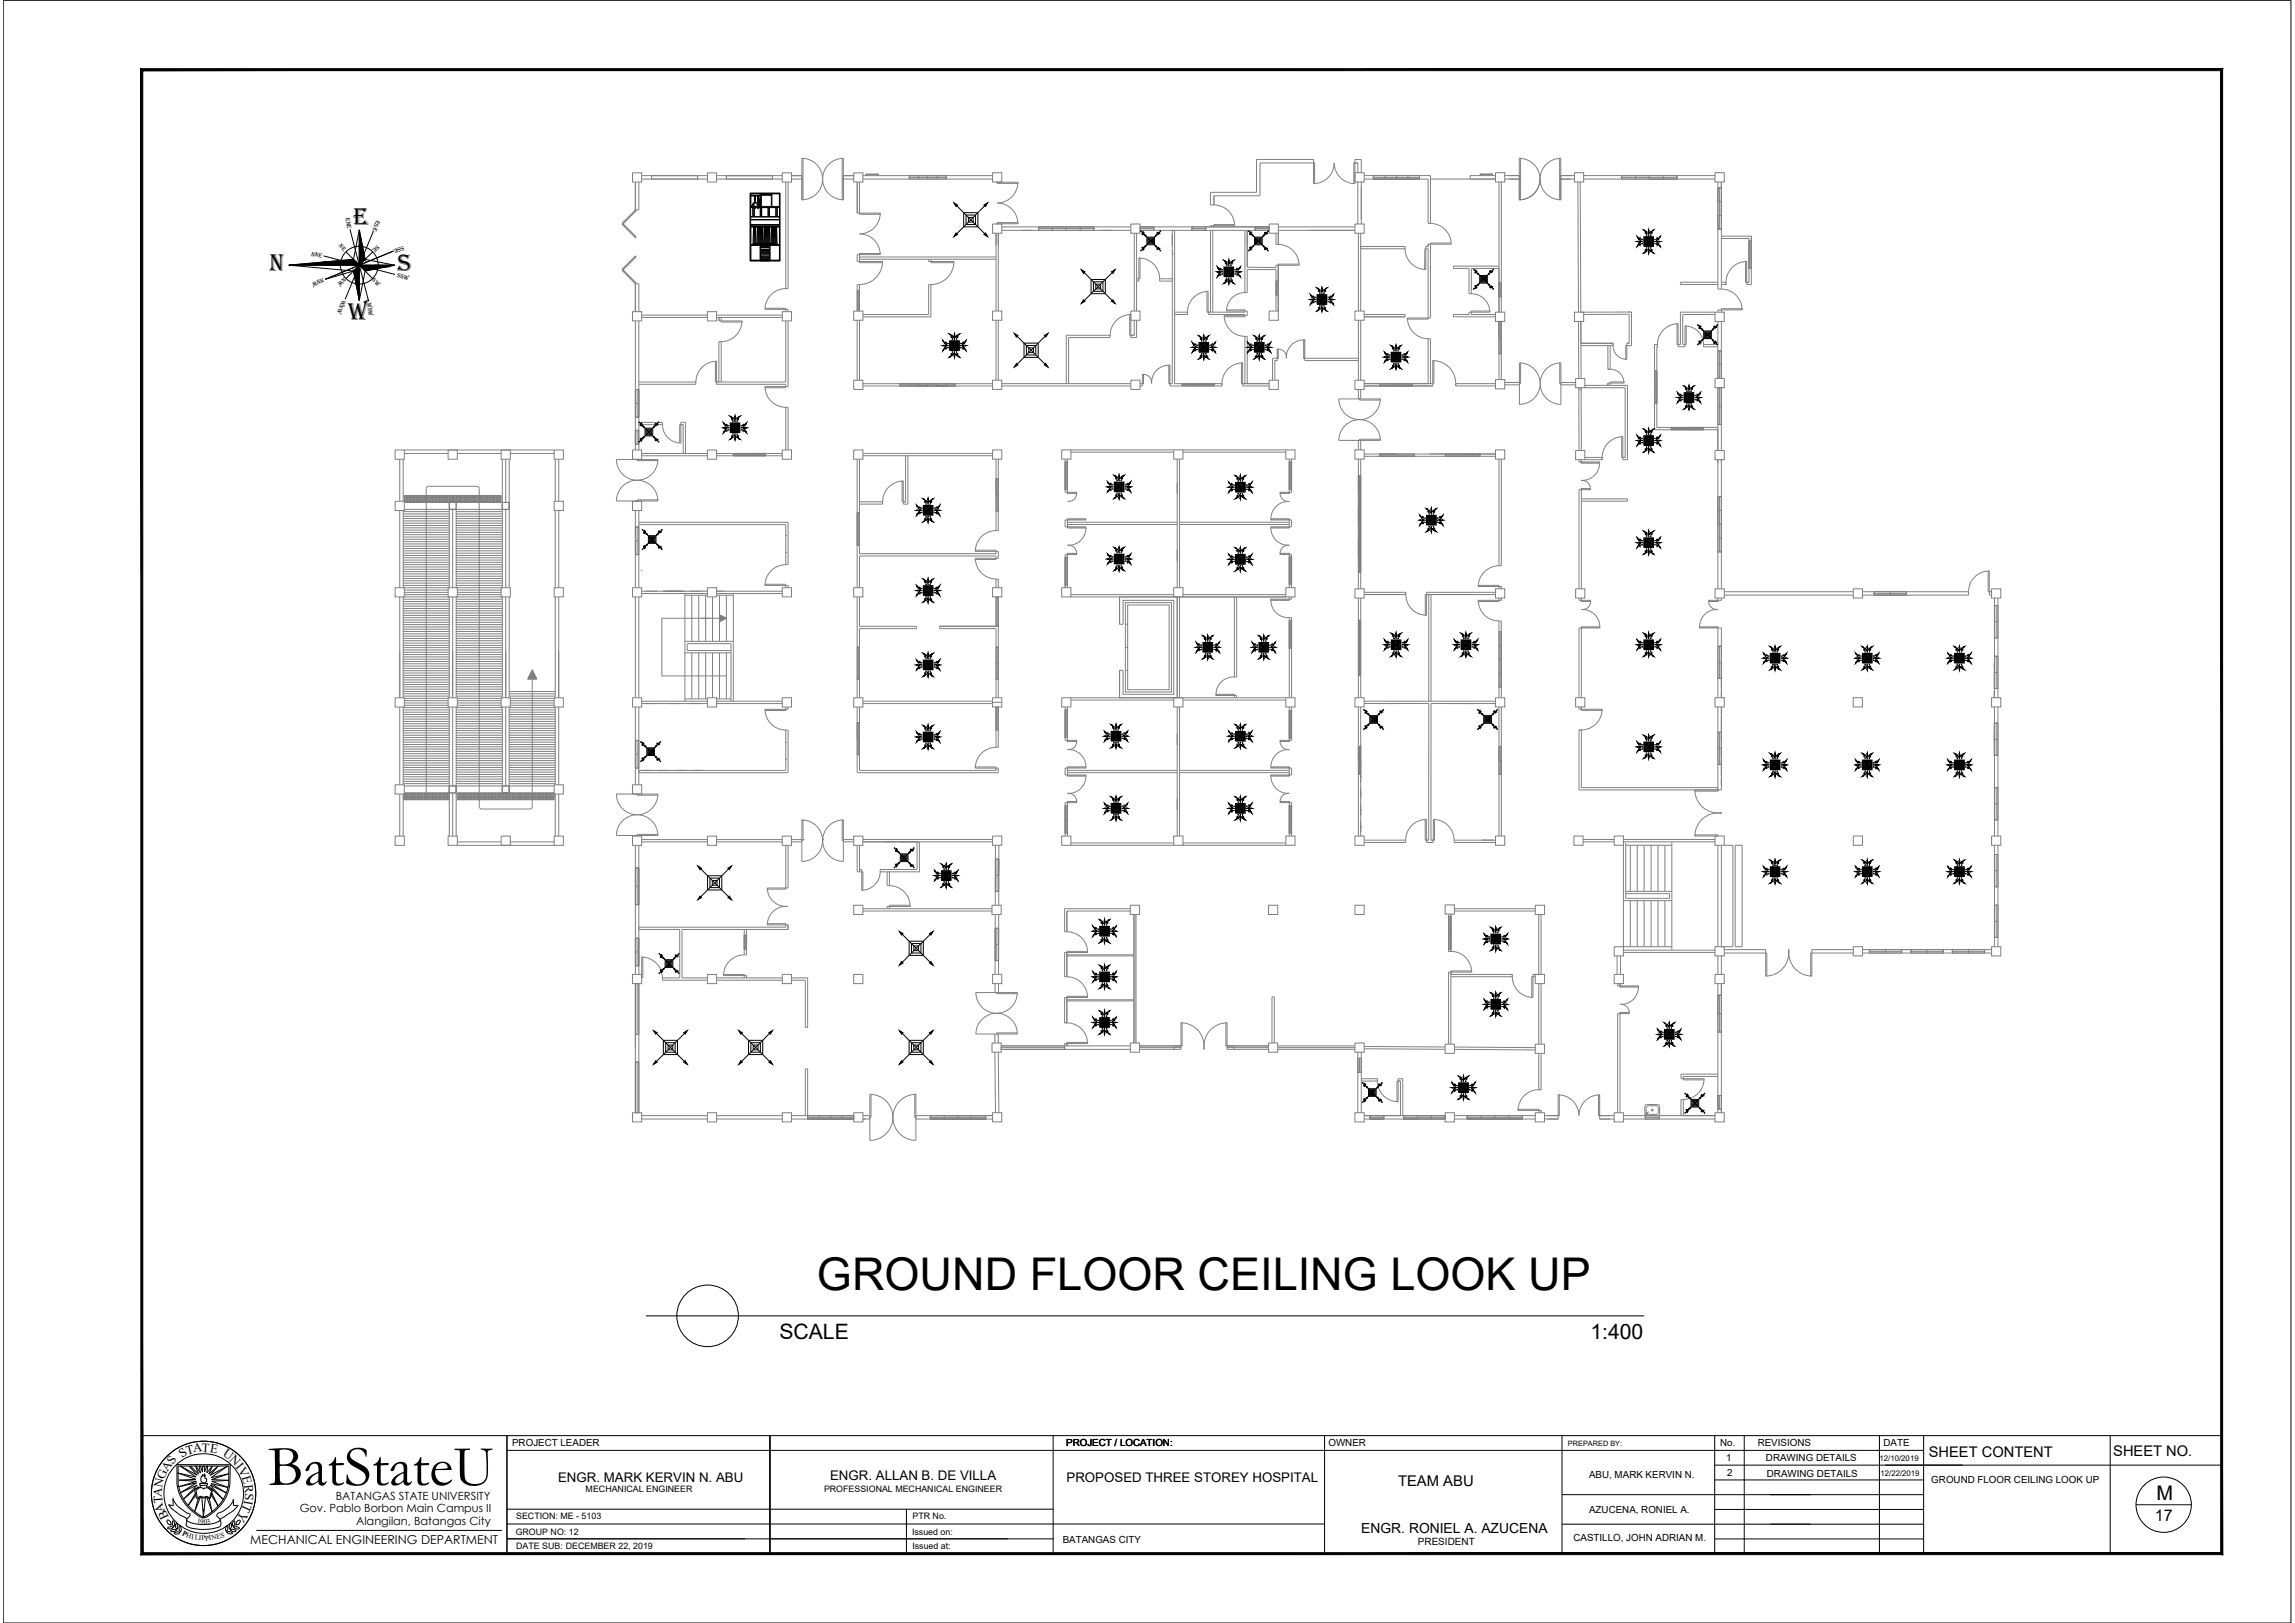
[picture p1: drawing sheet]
<svg xmlns="http://www.w3.org/2000/svg" width="420mm" height="297mm" viewBox="0 0 420 297" stroke-linecap="round" stroke-linejoin="round" font-family="sans-serif">
<defs><g id="words">
<text font-size="10.6" x="49" y="271.8">BatStateU</text>
<text font-size="8.3" x="149.6" y="236.1">GROUND FLOOR CEILING LOOK UP</text>
<g font-size="4.5">
<text x="64.6" y="41.2">E</text>
<text x="49.3" y="49.6">N</text>
<text x="72.8" y="49.7">S</text>
<text x="63.7" y="58.5">W</text>
</g>
<g font-size="3.9">
<text x="142.7" y="245">SCALE</text>
<text x="291.2" y="245">1:400</text>
</g>
<text font-size="3.7" x="394.8" y="274.6">M</text>
<text font-size="2.9" x="394.5" y="278.3">17</text>
<g font-size="2.7">
<text x="353.1" y="266.7">SHEET CONTENT</text>
<text x="386.9" y="266.4">SHEET NO.</text>
<text x="255.9" y="271.9">TEAM ABU</text>
</g>
<text font-size="2.5" x="249.2" y="280.5">ENGR. RONIEL A. AZUCENA</text>
<g font-size="2.4">
<text x="102.2" y="271.2">ENGR. MARK KERVIN N. ABU</text>
<text x="152" y="270.9">ENGR. ALLAN B. DE VILLA</text>
<text x="195.3" y="271.3">PROPOSED THREE STOREY HOSPITAL</text>
</g>
<g font-size="2.3">
<text x="30.6" y="269.4" transform="rotate(-56 30.6 269.4)">AS</text>
<text x="33.3" y="266.8" transform="rotate(-33 33.3 266.8)">S</text>
<text x="34.3" y="266.2" transform="rotate(-15 34.3 266.2)">T</text>
<text x="35.4" y="265.8" transform="rotate(-6 35.4 265.8)">A</text>
<text x="36.9" y="265.7" transform="rotate(3 36.9 265.7)">T</text>
<text x="38.4" y="265.8" transform="rotate(11 38.4 265.8)">E</text>
<text x="40.7" y="266.4" transform="rotate(36 40.7 266.4)">U</text>
<text x="41.9" y="267.3" transform="rotate(46 41.9 267.3)">N</text>
<text x="43.1" y="268.5" transform="rotate(51 43.1 268.5)">I</text>
<text x="43.5" y="269" transform="rotate(62 43.5 269)">V</text>
<text x="29.6" y="274" transform="rotate(-85 29.6 274)">A</text>
<text x="29.7" y="272.3" transform="rotate(-78 29.7 272.3)">N</text>
<text x="29.8" y="275.1" transform="rotate(-94 29.8 275.1)">T</text>
<text x="30.1" y="270.9" transform="rotate(-66 30.1 270.9)">G</text>
<text x="44.3" y="270.3" transform="rotate(75 44.3 270.3)">E</text>
<text x="44.7" y="275.2" transform="rotate(114 44.7 275.2)">T</text>
<text x="44.7" y="271.7" transform="rotate(84 44.7 271.7)">R</text>
<text x="44.8" y="274.5" transform="rotate(100 44.8 274.5)">I</text>
<text x="44.9" y="273.2" transform="rotate(94 44.9 273.2)">S</text>
<text x="30.3" y="276.5" transform="rotate(-110 30.3 276.5)">A</text>
<text x="31" y="277.7" transform="rotate(-115 31 277.7)">B</text>
<text x="44.1" y="276.5" transform="rotate(122 44.1 276.5)">Y</text>
<text x="45.8" y="282.6">MECHANICAL ENGINEERING DEPARTMENT</text>
</g>
<g font-size="2.1">
<text x="61.5" y="274.5">BATANGAS STATE UNIVERSITY</text>
<text x="54.9" y="276.8">Gov. Pablo Borbon Main Campus II</text>
<text x="65.2" y="279.1">Alangilan, Batangas City</text>
</g>
<g font-size="1.8">
<text x="93.8" y="264.6">PROJECT LEADER</text>
<text x="195.2" y="264.7">PROJECT / LOCATION:</text>
<text x="243.2" y="264.7">OWNER</text>
<text x="314.9" y="264.7">No.</text>
<text x="316" y="267.3">1</text>
<text x="321.8" y="264.7">REVISIONS</text>
<text x="323.3" y="267.4">DRAWING DETAILS</text>
<text x="344.8" y="264.7">DATE</text>
<text x="290.9" y="270.5">ABU, MARK KERVIN N.</text>
<text x="316.2" y="270.2">2</text>
<text x="323.5" y="270.2">DRAWING DETAILS</text>
<text x="353.6" y="271.4">GROUND FLOOR CEILING LOOK UP</text>
<text x="290.9" y="276.8">AZUCENA, RONIEL A.</text>
<text x="194.6" y="282.4">BATANGAS CITY</text>
<text x="259.6" y="282.8">PRESIDENT</text>
<text x="288.1" y="282.1">CASTILLO, JOHN ADRIAN M.</text>
</g>
<g font-size="1.6">
<text x="107.2" y="273">MECHANICAL ENGINEER</text>
<text x="150.9" y="273">PROFESSIONAL MECHANICAL ENGINEER</text>
<text x="94.4" y="280.8">GROUP NO: 12</text>
<text x="94.5" y="278">SECTION: ME - 5103</text>
<text x="167" y="280.8">Issued on:</text>
<text x="167" y="278">PTR No.</text>
<text x="94.5" y="283.6">DATE SUB: DECEMBER 22, 2019</text>
<text x="167" y="283.6">Issued at:</text>
</g>
<g font-size="1.4">
<text x="344.1" y="267.3">12/10/2019</text>
<text x="344.3" y="270.2">12/22/2019</text>
</g>
<g font-size="1.3">
<text x="287.1" y="264.6">PREPARED BY:</text>
<text x="33.3" y="280.9" transform="rotate(27 33.3 280.9)">P</text>
<text x="34" y="281.3" transform="rotate(17 34 281.3)">H</text>
<text x="35" y="281.6" transform="rotate(8 35 281.6)">I</text>
<text x="35.6" y="281.7" transform="rotate(10 35.6 281.7)">L</text>
<text x="36.1" y="278.7" transform="rotate(9 36.1 278.7)">1</text>
<text x="36.4" y="281.9" transform="rotate(3 36.4 281.9)">I</text>
<text x="36.7" y="278.8">90</text>
<text x="36.9" y="281.9">P</text>
<text x="37.6" y="281.9" transform="rotate(-8 37.6 281.9)">PI</text>
<text x="38" y="278.8" transform="rotate(-14 38 278.8)">3</text>
<text x="38.8" y="281.9" transform="rotate(-13 38.8 281.9)">N</text>
<text x="39.8" y="281.6" transform="rotate(-14 39.8 281.6)">E</text>
<text x="40.5" y="281.4" transform="rotate(-15 40.5 281.4)">S</text>
</g>
<g font-size="1.1">
<text x="63.3" y="39.9" transform="rotate(82 63.3 39.9)">ene</text>
<text x="68.9" y="40.2" transform="rotate(112 68.9 40.2)">ese</text>
<text x="56.9" y="46.8" transform="rotate(14 56.9 46.8)">nne</text>
<text x="62" y="45" transform="rotate(45 62 45)">nE</text>
<text x="69" y="44.8" transform="rotate(135 69 44.8)">se</text>
<text x="73.8" y="45" transform="rotate(158 73.8 45)">sse</text>
<text x="59.1" y="50.9" transform="rotate(157 59.1 50.9)">nnw</text>
<text x="62.9" y="50.7" transform="rotate(135 62.9 50.7)">nw</text>
<text x="68" y="51.3" transform="rotate(45 68 51.3)">sw</text>
<text x="72.6" y="50.7" transform="rotate(15 72.6 50.7)">ssw</text>
<text x="62.6" y="54.9" transform="rotate(112 62.6 54.9)">wnw</text>
<text x="67.2" y="55.4" transform="rotate(81 67.2 55.4)">wsw</text>
</g>
</g></defs>
<!-- layer: 0 -->
<g fill="none" stroke="#808080" stroke-width=".18">
<path d="M115.8 31.6h1.7v1.7h-1.7zM116.3 33.3v5.1h.7v-5.1M117.5 32.8h12M117.5 32.1h12M119.3 32.1h8.4v.7h-8.4zM119.3 32.1v.7M127.7 32.1v.7M129.5 31.6h1.7v1.7h-1.7zM131.2 32.8h12M131.2 32.1h12M133 32.1h8.4v.7h-8.4zM133 32.1v.7"/>
<path d="M141.4 32.1v.7M143.2 31.6h1.7v1.7h-1.7zM143.8 33.3v19.5h.5v-19.5M144.9 32.8h2.1M144.9 32.1h1.9M146.8 29h.2v7.6h-.2zM146.8 29a3.8 3.8 0 0 1 3.8 3.8 3.8 3.8 0 0 1-3.8 3.8M154.2 32.8h2.1M154.4 29v7.6M154.4 29h-.2v7.6h.2M154.4 29a3.8 3.8 0 0 0-3.8 3.8 3.8 3.8 0 0 0 3.8 3.8M154.4 32.1h1.9"/>
<path d="M156.3 31.6h1.7v1.7h-1.7zM156.9 33.3v5.7h4.2M157.4 33.3v5.9h3.7v-.2M158 32.8h23.7M158 32.1h23.7M158.5 32.1v-.3l.1 .3M158.6 31.9h2.1M160.7 32.1v-.3l.1 .3M161.2 39a3.8 3.8 0 0 1-3.8 3.8 3.8 3.8 0 0 1 3.8 3.8M166.5 32.1h6.7v.7h-6.7zM166.5 32.5h6.7M166.5 32.1v.7"/>
<path d="M168.2 32.1v.7M169.9 32.1v.7M171.5 32.1v.7M173.2 32.1v.7M181.7 31.6h1.7v1.7h-1.7zM182.4 33.3l4 .1M182.6 33.4v.2h3.8v-.2M182.8 33.3v.1M186.4 33.3a3.8 3.8 0 0 1-3.8 3.9 3.8 3.8 0 0 1 3.8 3.7M222.2 37.5a3.8 3.8 0 0 1 3.8 3.8h-4.4v.2M240.5 33.6v-4.4h-10.5v6h-8.4v2.3h.6M240.5 33.6a3.8 3.8 0 0 0 3.8-3.8 3.8 3.8 0 0 0 3.8 3.8"/>
<path d="M240.7 33.6v-3.8h-10v6h-8.5v1.7M248.1 31.6h1.6v1.7h-1.6zM248.6 31.6v-1.8h-.7v3.8M248.6 33.3v7.7M249.2 31.6v-2.4h-1.1v4.4M249.2 33.3v7.7M249.7 32.8h11.8v8.1h.4M249.7 32.1h12.2v8.8M251.4 32.1h8.5v.7h-8.5zM251.4 32.5h8.5M251.4 32.1v.7M253.5 32.1v.7"/>
<path d="M255.7 32.1v.7M257.8 32.1v.7M259.9 32.1v.7M261.9 32.8h11.9M271 32.1v-.3v.3M271 31.9h2.2M271 31.8h2.2M273.2 32.1v-.3v.3M273.8 31.6h1.7v1.7h-1.7zM273.8 32.1h-4.6v.7M274.4 33.3v23.8M274.8 33.3v23.8"/>
<path d="M275.5 32.8h2.9M275.5 32.1h2.6M278.1 29h.3v7.6h-.3M278.1 29v7.6M278.1 29a3.8 3.8 0 0 1 3.8 3.8 3.8 3.8 0 0 1-3.8 3.8M281.9 32.8a3.8 3.8 0 0 1-3.8 3.8M285.5 32.8h2.7M285.7 32.1h2.5M285.7 29h-.2v7.6h.2M285.7 29v7.6M285.7 29a3.8 3.8 0 0 0-3.7 3.8 3.8 3.8 0 0 0 3.7 3.8M288.2 31.6h1.7v1.7h-1.7z"/>
<path d="M288.9 33.3l.1 23.8M289.3 33.3l.1 23.8h9.3v6.2h-1.1v2.5h.2v-3h.5v-5.3l-8.4 .1M289.9 32.8h24.1M289.9 32.1h24.1M296.9 32.1h10.1v.7h-10.1zM296.9 32.1v.7M296.9 32.5h10.1M299.4 32.1v.7M302 32.1v.7M304.5 32.1v.7M307 32.1v.7M314 31.6h1.7v1.7h-1.7z"/>
<path d="M314.5 34.4h.6v7.5h-.6zM314.5 33.3v19.6h.6v-19.6M314.5 34.4h.6M314.5 36.9h.6M314.5 39.4h.6M314.8 34.4v7.5M113.9 40.8l2.4-2.4 .2 .2-2.4 2.4zM113.9 41.1l.2-.1 2.4 2.3-.2 .2zM113.9 49.5l.2-.1 2.4 2.4-.2 .1zM113.9 49.2l2.4-2.3 .2 .1-2.4 2.4zM115.8 57h1.7v1.7h-1.7zM116.3 57v-5.1h.7v5.1"/>
<path d="M116.3 58.7v23.7M117 58.7v23.7M117.5 58.1h12M117.5 57.7h12M129.5 57h1.7v1.7h-1.7zM131.2 58.1h12M131.2 57.7h12M131.6 58.1v.6h4.2M132 58.1v.8h3.8v-.2M135.8 58.7a3.8 3.8 0 0 1-3.8 3.8M143.2 57h1.7v1.7h-1.7zM143.8 57v-.6h-3.8v.2h4.3v.4"/>
<path d="M143.8 58.7v11.2h-12.8v-3.8h.2M144.1 52.8a3.8 3.8 0 0 0-4 3.6M144.3 58.7v12.1h-4.3v.2h3.8v-.7h-12.6v-4.2M156.3 56.9h1.7v1.7h-1.7zM156.9 58.6v11M156.9 53.1h.5M157.1 53.1v3.8M157.4 52.1v4.8M157.4 58.6v11M157.4 52.1h-.5v4.8M157.4 47.4h25M157.4 47h25"/>
<path d="M161.1 46.6v-.2h-3.7v1.7h4.2v-.2M161.1 46.6h-4.2v1.3h4.7M161.6 47.9a4.2 4.2 0 0 1-4.2 4.2M170 47.4v.5h4.6a4.2 4.2 0 0 1-4.2 4.2M170.4 52.1h-.4v5.5h-12M170.4 52.1v5.9h-12.4M170.4 47.4v.7h4.2M181.7 56.9h1.7v1.7h-1.7zM181.7 41h1.7v1.7h-1.7zM182.4 42.7v14.2M182.4 58.6v11M182.6 41v-.3h3.8v.3"/>
<path d="M182.8 41h.1M182.8 42.7v14.2M182.8 58.6v11M183.4 42.2h23.6M183.4 41.5h23.6M186.4 41h-4M190.2 41.5h10.1v.7h-10.1zM190.2 41.8h10.1M190.2 41.5v.7M192.7 41.5v.7M195.2 41.5v.7M197.7 41.5v.7"/>
<path d="M200.3 41.5v.7M207 56.9h1.7v1.7h-1.7zM207 41h1.7v1.7h-1.7zM207 57.6a3.8 3.8 0 0 0-3.8 3.9M207.7 58.6v2.8h-.9v-3.8h.2v4.2h1.1v-3.2M207.7 42.7v14.2M208.1 42.7v14.2M208.5 47.2h.2v3.8h-.6M208.5 47.2v4.2h-.4M208.5 47.2a3.8 3.8 0 0 1 3.8 3.8M208.7 41.5h2.5v.7h-2.5zM208.7 42.2h23.6"/>
<path d="M208.7 41.5h23.6M208.7 41.8h2.5M211.2 41.5v.7M212.3 51h2.3M212.3 51v.4h2.3M214.6 46.5h.1M214.6 42.2v28h-.4v.4h9.5a3.8 3.8 0 0 1 3.8-4.2M215 57.1h2.4v.5h-2.4M215 42.2v28h8.7v.4M218.2 41.5h2.5v.7h-2.5zM218.2 41.8h2.5M218.2 41.5v.7"/>
<path d="M220.7 41.5v.7M221.2 53.3h-.2v3.8h6.9v-.4h-3.4M221.2 53.3v3.8M221.2 53.3a3.8 3.8 0 0 0-3.8 4.3M221.6 42.2v14.9M222 42.2v14.9M224.1 57.9a3.8 3.8 0 0 0 3.9 3.7M226 41.1h-3.8v.4M227.9 53.5h.4v-4.2h5.3v7.6M227.9 42.2v11.3M227.9 53.5a3.4 3.4 0 0 0-3.4 3.4h3.8v.9h-4.2v.2h3.8v-.4h-6.6v-.5M228.3 42.2v6.7l5.3 .1v-.5h4.2v-.2h-3.8v8.6"/>
<path d="M229.8 41.5h2.5v.7h-2.5zM229.8 41.5v.7M229.8 41.8h2.5M232.3 56.9h1.7v1.7h-1.7zM232.3 41h1.7v1.7h-1.7zM233.6 51.4h.4v2.6h-.4zM233.6 51.4h.4M233.6 42.7v2h.4v-2M233.6 54h.4M233.8 51.4v2.6M233.9 44.7a3.8 3.8 0 0 1 3.9 3.7M234 42.2h14.1"/>
<path d="M234 41.5h14.1M248.1 56.9h1.6v1.7h-1.6zM248.1 41h1.6v1.7h-1.6zM248.7 42.7v14.2M248.7 58.6v11M249.1 42.7v14.2M249.1 58.6v11M249.1 45.1h8.1v.4h-8.1M249.7 57.6h7.5v.4h-7.5M257.2 45.5a3.8 3.8 0 0 0 3.8 3.8M257.7 58.2a3.8 3.8 0 0 0 3.8 3.8M261.9 40.9a3.8 3.8 0 0 1 3.8 3.8"/>
<path d="M265.7 44.7v-.2h-3.8v13.7h-4.2v.2h3.8v-12.9h-.6l-.1 3.8h.2M265.7 44.7h-4.2v.4h-.5v4.2M266.1 58h7.7M266.1 58h.1M269.4 53.8a3.4 3.4 0 0 1 3.3 3.3M272.7 57.1h-3.8v.5h-2.8v.4M272.7 57.1v-.2h-3.3v.7h4.4M273.8 57.1h1.7v1.7h-1.7zM274.4 58.8h.4v5.9h-.4zM274.4 51.8h.4v2.5h-.4zM274.4 58.8v10.7M274.4 58.8h.4v10.7"/>
<path d="M274.4 48.7h-8.3v.4h2.8v4.7h.5M274.4 49.1h-5v4.7M274.4 51.8h.4M274.4 54.3h.4M274.6 51.8v2.5M274.6 58.8v5.9M288.2 57.1h1.7v1.7h-1.7zM289 58.8v10.5M298.3 57.1h.1M307.2 59.2a3.8 3.8 0 0 0-3.7 4.3M308.5 59.7a3.4 3.4 0 0 1 3.3 3.8M314 57.1h1.7v1.7h-1.7z"/>
<path d="M314 57.6h-5.9v5.4h.6v-3.3h-.2M314 57.1h-6.4v5.9h-.6v-3.8h.2v4.3h1.3v-3.8M314.5 58.8v10.5M314.5 51.7h-6.9v.4h6.9M314.5 41.9h.6M315.1 58.8v10.5M315.1 43.6h5.1v8.1h-.6v-3.8h.2M315.1 52.1h.9M315.1 43.2h5.5v8.9h-.8v-4.2M315.1 51.7h.9v.4M315.1 52.9a3.8 3.8 0 0 1 3.8 3.8M318.9 56.7v-.2h-3.8v.6"/>
<path d="M318.9 56.7h-4.4v.4M319.8 47.9a3.8 3.8 0 0 0-3.8 4.2M320.2 44.1h.4v5h-.4zM320.2 49.1h.4M320.2 44.1h.4M320.2 46.6h.4M320.4 44.1v5M116.3 71.3h.7v5h-.7zM116.3 78.8h.7v2.5h-.7zM116.3 78.8h.7M116.3 71.3h.7M116.3 76.3h.7"/>
<path d="M116.3 73.8h.7M116.6 71.3v5M116.6 78.8v2.5M117 77.3h4.3v.4h-4.3M117 69.9h10.4v.4h-10.4M121.3 77.3a3.4 3.4 0 0 0 3.1 3.8M131.2 66.1a3.8 3.8 0 0 0-3.8 3.8M132 62.5v7.4M132 62.5h-.4v7.4M140.1 70.9a3.8 3.8 0 0 0 3.9 3.6M156.3 69.6h1.7v1.7h-1.7zM158 70.2h23.7"/>
<path d="M158 70.7h23.7M164.8 70.2h10.1v.5h-10.1zM164.8 70.2v.5M164.8 70.4h10.1M166.5 70.2v.5M168.2 70.2v.5M169.9 70.2v.5M171.5 70.2v.5M173.2 70.2v.5M174.9 70.2v.5M181.7 69.6h1.7v1.7h-1.7zM183.4 70.2h23.6"/>
<path d="M183.4 70.6h23.6M195.2 70.2v-8.8h8v.4h-7.6v8.4M207 69.6h1.7v1.7h-1.7zM208.7 70.2h.4M209.1 68.5h.2v1.7h-.2zM209.1 70.2v.4h-.4M214 66.8h.2v3.4h-.2zM214 66.8a3.2 3.2 0 0 0-3.2 3.4 1.49 1.49 0 0 0-1.4-1.7M216.4 70.2h5.9v.2h-5.9zM216.4 70.2v.4M216.4 70.4h5.9M219.4 70.2v.4"/>
<path d="M222.3 70.2v.4M227.5 66.4h-.2v3.8h5M227.5 66.4v4.2h4.8M227.9 70.2v-8.6h.4v8.6M232.3 69.6h1.7v1.7h-1.7zM233.8 63.9h.2v1.7h-.2zM233.8 65.6v.4h-.4v3.6M233.8 65.6h-.8v4M238.7 62.2h.2v3.4h-.2zM238.7 65.6h10M238.7 62.2a3.2 3.2 0 0 0-3.2 3.4 1.48 1.48 0 0 0-1.5-1.7M238.9 65.6v.4h9.8"/>
<path d="M245.1 73h7.6a3.8 3.8 0 0 1-3.8 3.8 3.8 3.8 0 0 1-3.8-3.8zM246.2 77.9a3.8 3.8 0 0 1 4.2-.8 3.8 3.8 0 0 1 2.3 3.5h-7.6a3.8 3.8 0 0 1 1.1-2.7zM248.1 69.6h1.6v1.7h-1.6zM248.7 71.3v1.7M248.9 73v.2h3.8v-.2M249.1 71.3v1.7M252.6 70.2h6v.4h-6zM252.6 70.4h6M252.6 70.2v.4M255.6 70.2v.4M258.6 70.2v.4M261.5 70.2v-8.2h.4v8.2"/>
<path d="M262.3 66h.2v4.2h-12.8M262.3 66v4.6h-12.6M262.3 66a4.2 4.2 0 0 1 4.2 4.6M266.5 70.6h7.3M273.8 69.5h1.7v1.7h-1.7zM273.8 70.2h-7.3v.4M274.4 61.8h.4M274.4 64.7h.4M275.5 70.4h2.7M275.5 70h2.7M278.2 66.4a3.8 3.8 0 0 1 3.8 3.8 3.8 3.8 0 0 1-3.8 3.8zM278.4 66.4v3.8h-.2"/>
<path d="M283.1 67.5a3.8 3.8 0 0 1 2.7-1.1v7.6a3.8 3.8 0 0 1-3.5-2.3 3.8 3.8 0 0 1 .8-4.2zM285.5 66.4v3.8h.3M285.8 70.4h2.7M285.8 70h2.7M288.5 69.3h1.6v1.7h-1.6zM289 71.4v-.4l.1 11.5M289.5 71.6v-.6v11.5M290.1 70.5h7.8v13.6h-.8v-4.2h-.2v3.8h.6v-12.7h-7.4M294.4 67.6a2.53 2.53 0 0 1 2.9 2.5M294.4 63.3v4.3h.4v-4.3M295.3 62.8v.5h-5.9M297.1 79.9a3.8 3.8 0 0 0-3.8 4.2h-3.2"/>
<path d="M297.3 70.1v-.2h-2.5v.6M297.3 70.1h-2.9v.4M297.7 65.8a2.53 2.53 0 0 1-2.4-3h-5.9v-4l.1 10.5M302.9 67.9h.4v5.9h-.4zM302.9 73.8h.4M302.9 67.9h.4M302.9 70.9h.4M303.1 67.9v5.9M306 78.2h5.9v.5h-5.9zM306 78.2v.5M306 78.4h5.9M308.9 78.2v.5"/>
<path d="M311.8 63.5h2.7M311.9 63h2.6M311.9 78.2v.5M314 69.3h1.7v1.7h-1.7zM314.5 64.2h.6v5.1h-.6zM314.5 71h.6v6.7h-.6zM314.5 71v11.5M314.5 78.2h-11.2v-14.7h.2l-.1-.5h-.5v15.7h11.6M314.5 77.7h.6M314.5 74.3h.6M314.5 64.2h.6M314.5 66.7h.6"/>
<path d="M314.8 64.2v5.1M314.8 71v6.7M315.1 71v11.5M72.3 82.4h1.7v1.6h-1.7zM72.3 91.7h1.7v1.7h-1.7zM73.2 84v7.7M73.2 93.4v14.2M73.8 84v7.7M73.8 100h8.5M73.8 99.6h8.5M73.8 99.1h8.5M73.8 98.7h8.5"/>
<path d="M73.8 98.3h8.5M73.8 97.9h8.5M73.8 97.4h8.5M73.8 97h8.5M73.8 96.6h8.5M73.8 96.2h8.5M73.8 95.8h8.5M73.8 95.3h8.5M73.8 94.9h8.5M73.8 94.5h8.5M73.8 94.1h8.5M73.8 93.6h8.5"/>
<path d="M74 83h8M74 90.7h17.7v1.3h-17.7zM74 93.2h19.2M74 82.4h27.5M75.3 90.7v1.3M76.5 90.7v1.3M77.8 90.7v1.3M79.1 90.7v1.3M80.3 90.7v1.3M81.6 90.7v1.3M82 82.4h1.7v1.6h-1.7zM82.3 92v15.6h-8.5v-14.2"/>
<path d="M82.9 90.7v1.3M82.9 93.2v14.4M83.5 100h8.5M83.5 99.6h8.5M83.5 99.1h8.5M83.5 98.7h8.5M83.5 98.3h8.5M83.5 97.9h8.5M83.5 97.4h8.5M83.5 97h8.5M83.5 96.6h8.5M83.5 96.2h8.5"/>
<path d="M83.5 95.8h8.5M83.5 95.3h8.5M83.5 94.9h8.5M83.5 94.5h8.5M83.5 94.1h8.5M83.5 93.6h8.5M83.7 83h8M84.1 90.7v1.3M85.4 90.7v1.3M86.7 90.7v1.3M87.9 90.7v1.3M89.2 90.7v1.3"/>
<path d="M90.5 90.7v1.3M91.7 82.4h1.7v1.6h-1.7zM92 92h1.2M92 84v23.6h-8.5v-15.6M92.6 84v8M92.6 93.2v14.4M93.2 84v23.6M93.4 83h8.1M101.5 82.4h1.6v1.6h-1.6zM101.5 91.7h1.6v1.7h-1.6zM101.7 84v7.7M101.7 93.4v14.2"/>
<path d="M102.3 84v7.7M102.3 93.4v14.2M112.8 84.1h7.6v.2h-3.8v-.2M112.8 91.7h7.6M112.9 91.7a3.8 3.8 0 0 1 3.7-3.8 3.8 3.8 0 0 1 3.8 3.8M112.9 84.1a3.8 3.8 0 0 0 3.7 3.8 3.8 3.8 0 0 0 3.8-3.8M115.8 82.4h1.7v1.6h-1.7zM115.8 91.7h1.7v1.7h-1.7zM116.3 96.4h.7v5.1h-.7zM116.3 84v.1M116.3 91.7h.1M116.3 96.4h.7"/>
<path d="M116.3 99h.7M116.3 81.3h.7M116.6 91.7v-.2h3.8v.2M116.6 96.4v5.1M117 84v.1M117 91.7h.1M117 95.6h27.3v7.7h-.5M117 96h26.8v7.3M117.5 83h12M117.5 83.4h12M121.3 83h.1M125.1 83v-5.3h-.7v3.4h.3v-3.8h.8v5.7"/>
<path d="M129.5 82.4h1.7v1.6h-1.7zM131.2 83h12M131.2 83.4h12M134.2 83h6v.4h-6zM134.2 83v.4M134.2 83.2h6M137.2 83v.4M140.2 83v.4M143.2 82.4h1.7v1.6h-1.7zM143.8 98h.1M143.8 82.4v-7.8h.5v7.8M156.3 82.4h1.7v1.6h-1.7z"/>
<path d="M156.9 93.8h.5v6h-.5zM156.9 84v23.6M156.9 93.8h.5M156.9 99.8h.5M156.9 96.8h.5M157.1 93.8v6M157.4 84v17.3h25v-.6h-3.8v.2M157.4 91.8h4.2v.5h-4.2M158 83h23.7M158 83.4h23.7M165.4 88a3.8 3.8 0 0 0-3.8 4.3M165.8 83.4v8.4h-.6v-3.8h.2"/>
<path d="M166.2 83.4v8.9h-.8v-4.3M181.7 82.3h1.7v1.7h-1.7zM182.4 87.6h.4v5.9h-.4zM182.4 84v13.1M182.4 87.6h.4M182.4 93.5h.4M182.4 90.6h.4M182.4 97.1a3.8 3.8 0 0 0-3.8 3.8M182.6 87.6v5.9M182.8 84v13.1h-.4M194.4 82.3h1.7v1.7h-1.7zM195 84.5h.4v5.1h-.4z"/>
<path d="M195 84.5h.4M195 89.6h.4M195 87.1h.4M195 84v6.1h.4M195.2 84.5v5.1M195.4 96.4h3.4v.2h-3.4zM195.4 95h3.4v.2h-3.4zM195.4 90.1h1.7v.2h-1.7zM195.4 95.2h-.4v1.2h.4M195.4 96h20.1M195.4 84v6.3M195.4 95v1.6"/>
<path d="M195.4 95.6h20.1M195.4 99.8a1.49 1.49 0 0 1 1.7 1.5M196.1 82.3h18.8M196.1 82.8h18.8M197.1 90.3a1.49 1.49 0 0 1-1.7 1.5M198.8 96.6a3.2 3.2 0 0 1-3.4 3.2M214.9 82.3h1.7v1.7h-1.7zM215.5 84v23.6M215.9 96h20.1M215.9 95.6h20.1M215.9 84v23.6M216.6 82.3h18.8"/>
<path d="M216.6 82.8h18.8M232.7 95h3.3v.2h-3.3zM232.7 96.4h3.3v.2h-3.3zM232.7 96.6a3.2 3.2 0 0 0 3.3 3.2M234.3 90.1h1.7v.2h-1.7zM234.4 90.3a1.5 1.5 0 0 0 1.6 1.5 3.2 3.2 0 0 0-3.3 3.1M235.4 82.3h1.7v1.7h-1.7zM236 84.5h.5v5.1h-.5zM236 84.5h.5M236 89.6h.5M236 95.2h.5v1.2h-.5M236 87.1h.5"/>
<path d="M236 84v6.3M236 95v1.6M236 99.8a1.49 1.49 0 0 0-1.6 1.5M236.2 84.5v5.1M236.5 84v6.1h-.5M248.1 82.3h1.6v1.7h-1.6zM248.7 87h.4v17.8h-.4zM248.7 80.6v1.7M248.7 84v23.8M248.7 92.9h.4M248.7 98.8h.4M248.7 95.9h.4"/>
<path d="M248.7 87h.4M248.7 90h.4M248.9 80.6v-.2h3.8v.2M248.9 87v17.8M249.1 80.6v1.7M249.1 84v23.8M249.7 83.1h24.1M249.7 83.5h24.1M252.6 83.1h6.3v.4h-6.3zM252.6 83.1v.4M252.6 83.3h6.3M258.9 83.1v.4"/>
<path d="M264.6 83.1h6.3v.4h-6.3zM264.6 83.1v.4M264.6 83.3h6.3M270.9 83.1v.4M273.8 82.3h1.7v1.7h-1.7zM274.4 84v19.5M274.8 84v19.5h-.4M288.5 82.5h1.6v1.6h-1.6zM289.1 84.1v.5h.4v-.5M289.5 87.9a1.49 1.49 0 0 1 1.6 1.5M289.5 84.6h3.3v.2h-3.3zM289.5 89.4h1.6v.2h-1.6z"/>
<path d="M289.5 87.9h.1M289.5 91.3h8.4v.4h-8.4M290.1 83.7h3.2v.4M292.8 84.8a3.2 3.2 0 0 1-3.3 3.1M314 82.5h1.7v1.6h-1.7zM314.5 90.9h.6v10.1h-.6zM314.5 84.1v23.7M314.5 96h.6M314.5 90.9h.6M314.5 98.5h.6M314.5 93.4h.6M314.8 90.9v10.1"/>
<path d="M315.1 84.1v23.7M72.3 107.6h1.7v1.6h-1.7zM73.2 109.2v18.5M73.8 119.8h8.5M73.8 119.4h8.5M73.8 119h8.5M73.8 118.5h8.5M73.8 118.1h8.5M73.8 117.7h8.5M73.8 117.3h8.5M73.8 116.8h8.5M73.8 116.4h8.5"/>
<path d="M73.8 116h8.5M73.8 115.6h8.5M73.8 115.2h8.5M73.8 114.7h8.5M73.8 114.3h8.5M73.8 113.9h8.5M73.8 113.5h8.5M73.8 113h8.5M73.8 112.6h8.5M73.8 112.2h8.5M73.8 111.8h8.5M73.8 111.4h8.5"/>
<path d="M73.8 110.9h8.5M73.8 110.5h8.5M73.8 110.1h8.5M73.8 109.7h8.5M73.8 107.1h8.5M73.8 106.7h8.5M73.8 106.3h8.5M73.8 105.9h8.5M73.8 105.5h8.5M73.8 105h8.5M73.8 104.6h8.5M73.8 104.2h8.5"/>
<path d="M73.8 103.8h8.5M73.8 103.3h8.5M73.8 102.9h8.5M73.8 102.5h8.5M73.8 102.1h8.5M73.8 101.7h8.5M73.8 101.2h8.5M73.8 100.8h8.5M73.8 100.4h8.5M74 108.8h8M74 108.4h8M74 108h8"/>
<path d="M82 107.6h1.7v1.6h-1.7zM82.9 109.2v18.5M83.5 119.8h8.5M83.5 119.4h8.5M83.5 119h8.5M83.5 118.5h8.5M83.5 118.1h8.5M83.5 117.7h8.5M83.5 117.3h8.5M83.5 116.8h8.5M83.5 116.4h8.5M83.5 116h8.5"/>
<path d="M83.5 115.6h8.5M83.5 115.2h8.5M83.5 114.7h8.5M83.5 114.3h8.5M83.5 113.9h8.5M83.5 113.5h8.5M83.5 113h8.5M83.5 112.6h8.5M83.5 112.2h8.5M83.5 111.8h8.5M83.5 111.4h8.5M83.5 110.9h8.5"/>
<path d="M83.5 110.5h8.5M83.5 110.1h8.5M83.5 109.7h8.5M83.5 107.1h8.5M83.5 106.7h8.5M83.5 106.3h8.5M83.5 105.9h8.5M83.5 105.5h8.5M83.5 105h8.5M83.5 104.6h8.5M83.5 104.2h8.5M83.5 103.8h8.5"/>
<path d="M83.5 103.3h8.5M83.5 102.9h8.5M83.5 102.5h8.5M83.5 102.1h8.5M83.5 101.7h8.5M83.5 101.2h8.5M83.5 100.8h8.5M83.5 100.4h8.5M83.7 108.8h8M83.7 108.4h8M83.7 108h8M91.7 107.6h1.7v1.6h-1.7z"/>
<path d="M92.6 109.2v18.5M93.2 109.2v18.5M101.5 107.6h1.6v1.6h-1.6zM101.7 109.2v18.5M102.3 109.2v18.5M115.8 107.6h1.7v1.6h-1.7zM116.3 107.6v-14.2h.7v14.2M116.3 109.2v18.5M116.3 101.5h.7M117 109.2v18.5M117.4 104.4h.2M117.5 108.6h12"/>
<path d="M117.5 108.2h12M125.4 108.6v19.7M125.4 119.5h8.4M125.4 117.4h8.8M125.4 108.9h4.1M126.7 108.9v8.5M126.7 119.5v8.4M127.9 108.9v8.5M127.9 119.5v8.4M129.2 108.9v8.5M129.2 119.5v8.4M129.5 107.6h1.7v1.6h-1.7z"/>
<path d="M130.5 109.2v8.2M130.5 119.5v8.2M131.2 108.9h3M131.2 108.6h12M131.2 108.2h12M131.7 108.9v8.5M131.7 119.5v8.4M131.7 112.5l1.3 .7M131.8 112.5v1.3M131.8 112.6v1.1M131.9 112.6v1.1M132 112.7v.9"/>
<path d="M132.1 112.7v.9M132.2 112.8v.8M132.2 112.8v.7M132.3 112.8v.7M132.4 112.8v.7M132.4 112.9v.5M132.5 112.9v.5M132.6 113v.3M132.7 113v.3M132.8 113v.3M132.8 113.1v.1M132.9 113.1v.1"/>
<path d="M133 113.2h-11.8v10.5h11.8M133 108.9v8.5M133 119.5v8.4M133 113.2l-1.3 .6M133.8 119.1h-8v-1.3h8v10.5M134.2 108.6v19.7M140 107.1h4.3v.5M140 107.1v-.2h3.8v.7M143.2 107.6h1.7v1.6h-1.7zM143.8 101.1h.1M143.9 103.3a3.8 3.8 0 0 0-3.8 3.8M156.3 107.6h1.7v1.6h-1.7z"/>
<path d="M156.9 118.4h.5v5.9h-.5zM156.9 109.2v18.5M156.9 118.4h.5M157.1 118.4v5.9M157.4 109.2v5.4h10.4v.4h-10.4v12.7M178.6 100.9h4.2v1.3h-4.2M178.6 102.2v.2h3.8v-.6h-25v5.8M178.6 102.2a3.8 3.8 0 0 0 3.8 3.8M181.7 107.6h1.7v1.6h-1.7zM182.4 118.4h.4v5.9h-.4zM182.4 109.2h.4v5.4h-.4zM182.4 107.6v-1.6h.4v1.6"/>
<path d="M182.4 109.2v5.4M182.4 118.4h.4M182.6 109.2v5.4M182.6 118.4v5.9M182.8 109.2v18.5M182.8 114.6h-10.8v.4h10.4v12.7M194.4 107.6h1.7v1.6h-1.7zM195 102h.4v5.1h-.4zM195 102h.4M195 107.1h.4M195 104.5h.4M195.2 102v5.1"/>
<path d="M195.4 101.3h1.7v.2h-1.7zM195.4 101.3v6.3M195.4 101.5h-.4v6.1M196.1 109.2h39.3M196.1 108.8h18.8M205 114.3v-5.1h10.5v18.5h-10.5v-5M205 114.3h.6v-4.4h9.3v17.2h-9.3v-4.4h-.6M205 109.2v5.1M206 114.3v-4h8.5v16.3h-8.5v-3.9M206 114.3h.4M206 114.3v8.4M206 118.5h.4"/>
<path d="M206.4 114.3v-3.6h7.6v15.5h-7.6v-3.5M206.4 114.3v8.4M214.9 107.6h1.7v1.6h-1.7zM215.5 109.2v18.5M215.9 109.2v18.5M216.6 108.8h18.8M226 109.2v14.7M226.4 109.2v14.7h-.4M232.7 109.7h3.3v.2h-3.3zM232.7 109.9a3.2 3.2 0 0 0 3.3 3.1M234.3 101.3h1.7v.2h-1.7zM235.4 107.6h1.7v1.6h-1.7z"/>
<path d="M236 101.9h.5v5.1h-.5zM236 113.6h.5v5h-.5zM236 113h.5v14.7M236 104.4h.5M236 101.5h.5v6.1M236 101.3v6.3M236 109.2v.5M236 113v14.7M236 101.9h.5M236 107h.5M236 113.6h.5M236 118.6h.5"/>
<path d="M236 116.1h.5M236.2 101.9v5.1M236.2 113.6v5M236.5 109.2v.5h-.5M248.1 107.8h1.6v1.6h-1.6zM248.7 113.5h.4v10.1h-.4zM248.7 109.4v18.3M248.7 104.8h.4M248.7 101.8h.4M248.7 113.5h.4M248.7 118.6h.4M248.7 116h.4"/>
<path d="M248.9 113.5v10.1M249.1 109.4v18.3M249.7 108.4h7.7M257.3 108.4v.4h-7.6M257.4 108.4a3.8 3.8 0 0 0 3.7 4.2M261.6 108.8v19.5M262 108.8v19.5M270.6 107.3v-.2h3.8v.7M270.6 107.3h4.2v.5M270.6 109.9a3.8 3.8 0 0 0 4.3 3.7l-.1 14.1M273.8 107.8h1.7v1.6h-1.7zM273.8 108.8h-12.9v3.8h.2"/>
<path d="M273.8 108.4h-12.7v4.2M274.4 115.6h.4v10.1h-.4zM274.4 118.1h.4M274.4 109.4v.7h-3.8v-.2h4.2v-.5M274.4 113.7v14M274.4 115.6h.4M274.4 103.5a3.8 3.8 0 0 0-3.8 3.8M274.6 115.6v10.1M288.5 107.8h1.6v1.6h-1.6zM289.1 107.8v-18.2h.4v18.2M289.1 109.4v.5h.4M289.5 114.7h3.4v.2h-3.4z"/>
<path d="M289.5 109.9h1.7v.2h-1.7zM289.5 109.4v.7M289.5 114.7v13M289.5 114.9h-.4v12.8M289.5 111.6a3.2 3.2 0 0 1 3.4 3.1M291.2 110.1a1.49 1.49 0 0 1-1.7 1.5M311.1 114.7h3.4v.2h-3.4zM312.8 110.1a1.49 1.49 0 0 0 1.7 1.5 3.2 3.2 0 0 0-3.4 3.1M312.8 109.9h1.7v.2h-1.7zM314 107.8h1.7v1.6h-1.7zM314.5 118.3h.6v5.9h-.6zM314.5 114.9h.6v12.8"/>
<path d="M314.5 109.4v.7M314.5 114.7v13M314.5 101h.6M314.5 118.3h.6M314.8 118.3v5.9M315.1 109.4v.5h-.6M315.7 108.9h23.6M315.7 108.3h23.6M339.3 107.8h1.7v1.6h-1.7zM341 108.3h19.4M343.1 108.3h5.9v.6h-5.9zM343.1 108.6h5.9"/>
<path d="M343.1 108.3v.6M346 108.3v.6M349 108.3v.6M360.4 108.3v.6h-19.4M364.2 104.5v4.4h.4M364.2 104.5h-.2v3.8h.6M364.2 104.5a3.8 3.8 0 0 0-3.8 3.8M364.6 107.8h1.7v1.6h-1.7zM365.1 110.8h.7v5.9h-.7zM365.1 109.4v18.3M365.1 110.8h.7M365.1 116.7h.7"/>
<path d="M365.1 113.8h.7M365.5 110.8v5.9M365.8 109.4v18.3M72.3 127.7h1.7v1.7h-1.7zM73.2 129.4v14.2M73.8 127.7v-18.5h8.5v18.5M73.8 129.4v14.2M73.8 139.6h8.5M73.8 139.2h8.5M73.8 138.8h8.5M73.8 138.4h8.5M73.8 137.9h8.5"/>
<path d="M73.8 137.5h8.5M73.8 137.1h8.5M73.8 136.7h8.5M73.8 136.3h8.5M73.8 135.8h8.5M73.8 135.4h8.5M73.8 135h8.5M73.8 134.6h8.5M73.8 134.1h8.5M73.8 133.7h8.5M73.8 133.3h8.5M73.8 132.9h8.5"/>
<path d="M73.8 132.5h8.5M73.8 132h8.5M73.8 131.6h8.5M73.8 131.2h8.5M73.8 130.8h8.5M73.8 130.4h8.5M73.8 129.9h8.5M73.8 129.5h8.5M73.8 127.4h8.5M73.8 127h8.5M73.8 126.6h8.5M73.8 126.1h8.5"/>
<path d="M73.8 125.7h8.5M73.8 125.3h8.5M73.8 124.9h8.5M73.8 124.4h8.5M73.8 124h8.5M73.8 123.6h8.5M73.8 123.2h8.5M73.8 122.8h8.5M73.8 122.3h8.5M73.8 121.9h8.5M73.8 121.5h8.5M73.8 121.1h8.5"/>
<path d="M73.8 120.6h8.5M73.8 120.2h8.5M74 129.1h8M74 128.7h8M74 128.2h8M74 127.8h8M82 127.7h1.7v1.7h-1.7zM82.3 129.4v23.6M82.9 129.4v14.4M83.5 127.7v-18.5h8.5v18.5M83.5 129.4v23.6M83.5 139.6h8.5"/>
<path d="M83.5 139.2h8.5M83.5 138.8h8.5M83.5 138.4h8.5M83.5 137.9h8.5M83.5 137.5h8.5M83.5 137.1h8.5M83.5 136.7h8.5M83.5 136.3h8.5M83.5 135.8h8.5M83.5 135.4h8.5M83.5 135h8.5M83.5 134.6h8.5"/>
<path d="M83.5 134.1h8.5M83.5 133.7h8.5M83.5 133.3h8.5M83.5 132.9h8.5M83.5 132.5h8.5M83.5 132h8.5M83.5 131.6h8.5M83.5 131.2h8.5M83.5 130.8h8.5M83.5 130.4h8.5M83.5 129.9h8.5M83.5 129.5h8.5"/>
<path d="M83.5 127.4h8.5M83.5 127h8.5M83.5 126.6h8.5M83.5 126.1h8.5M83.5 125.7h8.5M83.5 125.3h8.5M83.5 124.9h8.5M83.5 124.4h8.5M83.5 124h8.5M83.5 123.6h8.5M83.5 123.2h8.5M83.5 122.8h8.5"/>
<path d="M83.5 122.3h8.5M83.5 121.9h8.5M83.5 121.5h8.5M83.5 121.1h8.5M83.5 120.6h8.5M83.5 120.2h8.5M83.7 129.1h8M83.7 128.7h8M83.7 128.2h8M83.7 127.8h8M91.7 127.7h1.7v1.7h-1.7zM92 129.4v15.7"/>
<path d="M92.6 129.4v14.4M93.2 129.4v15.7M93.2 139.6h8.5M93.2 139.2h8.5M93.2 138.8h8.5M93.2 138.4h8.5M93.2 137.9h8.5M93.2 137.5h8.5M93.2 137.1h8.5M93.2 136.7h8.5M93.2 136.3h8.5M93.2 135.8h8.5"/>
<path d="M93.2 135.4h8.5M93.2 135h8.5M93.2 134.6h8.5M93.2 134.1h8.5M93.2 133.7h8.5M93.2 133.3h8.5M93.2 132.9h8.5M93.2 132.5h8.5M93.2 132h8.5M93.2 131.6h8.5M93.2 131.2h8.5M93.2 130.8h8.5"/>
<path d="M93.2 130.4h8.5M93.2 129.9h8.5M93.2 129.5h8.5M93.2 127.4h8.5M93.2 127h8.5M93.2 126.6h8.5M93.4 129.1h8.1M93.4 128.7h8.1M93.4 128.2h8.1M93.4 127.8h8.1M96.6 124.2h1.7M96.6 124.2h1.6"/>
<path d="M96.7 124.2h1.5M96.7 124.1h1.5M96.7 124h1.5M96.7 124h1.4M96.8 123.9h1.3M96.8 123.8h1.3M96.8 123.8h1.2M96.9 123.7h1.1M96.9 123.6h1M97 123.6h.9M97 123.5h.9M97 123.4h.9"/>
<path d="M97 123.4h.8M97.1 123.4h.7M97.1 123.3h.7M97.1 123.2h.7M97.1 123.2h.6M97.2 123.2h.5M97.2 123.1h.5M97.2 123h.5M97.3 123h.3M97.3 122.9h.3M97.3 122.8h.2M97.4 122.8h.1"/>
<path d="M97.4 122.7h.1M97.4 122.6h.1M97.4 124.3v23.6l-.4 .2-9-.1-.3-.4v-58.2l-.2-.3-.2-.1-9.1 .1-.2 .3v57M97.4 122.6l.9 1.7h-1.7zM101.5 127.7h1.6v1.7h-1.6zM101.7 129.4v14.2M102.3 129.4v14.2M115.8 127.7h1.7v1.7h-1.7zM116.3 135.5h.7v5.1h-.7zM116.3 135.5h.7M116.3 129.4v14.2M116.3 138h.7"/>
<path d="M116.6 135.5v5.1M117 129.4v14.2M117.5 128.8h12M117.5 128.3h12M125.4 127.9h4.1M129.5 127.7h1.7v1.7h-1.7zM131.2 128.8h12M131.2 127.9h2.6M131.2 128.3h12M140.1 129.8a3.8 3.8 0 0 0 3.8 3.8M143.2 127.7h1.7v1.7h-1.7zM143.8 135.9h.1"/>
<path d="M143.8 139h.1M143.8 133.6v7.4h-26.8M143.8 133.6h.5v7.8h-27.3M143.8 129.4v.6h-3.8v-.2M144.3 129.4v.4h-4.3M156.3 127.7h1.7v1.7h-1.7zM156.9 132.2h.5v6h-.5zM156.9 129.4v12h25.9v-.8h-4.2M156.9 124.3h.5M156.9 121.4h.5M156.9 132.2h.5M156.9 138.2h.5"/>
<path d="M156.9 135.2h.5M157.1 132.2v6M157.4 129.4v11.6h25v-.6h-3.8v.2M158 128.8h23.7M158 128.3h23.7M181.7 127.7h1.7v1.7h-1.7zM181.7 128.5h1.7M182.4 129.4h.4v4.2h-.4zM182.4 124.3h.4M182.4 129.4v7.4M182.4 133.6h.4M182.4 121.4h.4"/>
<path d="M182.4 136.8a3.8 3.8 0 0 0-3.8 3.8M182.6 129.4v4.2M182.8 129.4v7.4h-.4M194.4 127.7h1.7v1.7h-1.7zM195 129.9h.4v5.1h-.4zM195 129.4v6.1h.4M195 135h.4M195 132.4h.4M195 129.9h.4M195.2 129.9v5.1M195.4 135.5h1.7v.2h-1.7zM195.4 129.4v6.3"/>
<path d="M196.1 127.7h39.3M196.1 128.1h18.8M197.1 135.7a1.48 1.48 0 0 1-1.7 1.5 3.2 3.2 0 0 1 3.4 3.1M205 122.7v5M206 122.7h.4M214.9 127.7h1.7v1.7h-1.7zM215.5 129.4v23.6M215.9 129.4v23.6M216.6 128.1h18.8M222.6 127.1h3.4v.2h-3.4zM226 127.1v.6M226 127.3h.4v.4"/>
<path d="M226 123.9a3.2 3.2 0 0 0-3.4 3.2M234.3 135.5h1.7v.2h-1.7zM234.4 135.7a1.48 1.48 0 0 0 1.6 1.5 3.2 3.2 0 0 0-3.3 3.1M235.4 127.7h1.7v1.7h-1.7zM236 130h.5v5.1h-.5zM236 130h.5M236 129.4v6.3M236 135.1h.5M236 132.6h.5M236.2 130v5.1M236.5 129.4v6.1h-.5M248.1 127.7h1.6v1.7h-1.6z"/>
<path d="M248.7 136.6h.4v5.1h-.4zM248.7 123.6h.4M248.7 129.4v23.6M248.7 121.1h.4M248.7 136.6h.4M248.7 139.1h.4M248.9 136.6v5.1M249.1 129.4v23.6M249.7 128.8h11.9v25h-.7v-3.8h.2v4.2h1.3v-4.2M249.7 128.3h24.1M263.3 128.8h2.2M273.8 127.7h1.7v1.7h-1.7z"/>
<path d="M273.8 128.8h-11.8v25h.6v-3.8h-.2M274.4 136.6h.4v5.1h-.4zM274.4 125.7h.4M274.4 123.2h.4M274.4 129.4v23.6M274.4 120.7h.4M274.4 136.6h.4M274.4 139.1h.4M274.6 136.6v5.1M274.8 129.4v23.6M288.5 127.7h1.6v1.7h-1.6zM289.1 129.4v.4h4.2"/>
<path d="M289.5 129.4v.6h3.8v-.2M293.3 129.8a3.8 3.8 0 0 1-4.2 3.8M314 127.7h1.7v1.7h-1.7zM314.5 129.4v15.4h-4.2v-.2a4.2 4.2 0 0 0 4.8 4.1M314.5 134h.6v5.9h-.6zM314.5 124.2h.6M314.5 134h.6M314.5 139.9h.6M314.5 137h.6M314.5 121.2h.6M314.8 134v5.9M315.1 129.4v15.2h-26v-11h.4v10.6h25"/>
<path d="M339.3 127.7h1.7v1.7h-1.7zM364.6 127.7h1.7v1.7h-1.7zM365.1 132.3h.7v5.9h-.7zM365.1 121.4v1.2M365.1 123.1v2.9M365.1 126.4v1.3M365.1 134.4v1.3M365.1 120.1h.7v5.9h-.7zM365.1 123.1h.7M365.1 129.4v23.6M365.1 132.3h.7M365.1 138.2h.7"/>
<path d="M365.1 135.3h.7M365.1 126h.7M365.1 120.1h.7M365.5 120.1v5.9M365.5 132.3v5.9M365.8 129.4v23.6M72.3 153h1.7v1.7h-1.7zM72.3 143.6h1.7v1.7h-1.7zM73.2 145.3v7.7M73.8 145.3v7.7M73.8 143.4h8.5M73.8 143h8.5"/>
<path d="M73.8 142.6h8.5M73.8 142.2h8.5M73.8 141.7h8.5M73.8 141.3h8.5M73.8 140.9h8.5M73.8 140.5h8.5M73.8 140h8.5M73.8 146.4h8.5M74 143.8h27.5M74 145.1h9.5M74.2 145.1v1.3M75.5 145.1v1.3"/>
<path d="M76.8 145.1v1.3M79.3 145.1v1.3M80.6 145.1v1.3M81.8 145.1v1.3M82 153h1.7v1.7h-1.7zM82.9 145.1v7.9M83.5 143.4h8.5M83.5 143h8.5M83.5 142.6h8.5M83.5 142.2h8.5M83.5 141.7h8.5M83.5 141.3h8.5"/>
<path d="M83.5 140.9h8.5M83.5 140.5h8.5M83.5 140h8.5M83.7 154.1h8M83.7 145.1h17.8v1.3h-17.8zM83.7 154.7h17.8M85 145.1v1.3M86.3 145.1v1.3M87.5 145.1v1.3M88.8 145.1v1.3M90.1 145.1v1.3M91.3 145.1v1.3"/>
<path d="M91.7 153h1.7v1.7h-1.7zM92.6 145.1v1.3M93.2 143.4h8.5M93.2 143h8.5M93.2 142.6h8.5M93.2 142.2h8.5M93.2 141.7h8.5M93.2 141.3h8.5M93.2 140.9h8.5M93.2 140.5h8.5M93.2 140h8.5M93.4 154.1h8.1"/>
<path d="M93.9 145.1v1.3M95.1 145.1v1.3M96.4 145.1v1.3M97.7 145.1v1.3M98.9 145.1v1.3M100.2 145.1v1.3M101.5 153h1.6v1.7h-1.6zM101.5 143.6h1.6v1.7h-1.6zM101.7 145.3v7.7M102.3 145.3v7.7M112.8 145.3h7.6M112.8 152.9h7.6"/>
<path d="M112.9 152.9a3.8 3.8 0 0 1 3.7-3.8 3.8 3.8 0 0 1 3.8 3.8M112.9 145.3a3.8 3.8 0 0 0 3.7 3.8 3.8 3.8 0 0 0 3.8-3.8M115.8 153h1.7v1.7h-1.7zM115.8 143.6h1.7v1.7h-1.7zM116.3 158.8h.7v6.8h-.7zM116.3 140.6h.7M116.3 152.9v.1M116.3 154.7v23.6M116.3 158.8h.7M116.6 145.3v.2h3.8v-.2M116.6 152.9v-.2h3.8v.2M116.6 158.8v6.8"/>
<path d="M117 152.9v.1M117 154.7v23.6M117.5 141h.1M117.5 154.1h12M117.5 153.7h12M118.4 141h.1M119.4 141h.1M120.5 141h.1M121.5 141h.1M122.5 141h.1M123.6 141h.1M124.6 141h.1"/>
<path d="M125.5 141h.1M126.6 141h.1M127.6 141h.1M128.6 141h.1M129.5 153h1.7v1.7h-1.7zM131.2 154.1h12M131.2 153.7h12M143.2 153h1.7v1.7h-1.7zM143.8 154.7v8h-3.3v-.2M144.3 154.7v7.8h-3.8M144.9 153.7h1.9M146.8 154.1h-1.9"/>
<path d="M146.8 153.9h.2v-3.8h-.2v7.6M146.8 150.1a3.8 3.8 0 0 1 3.8 3.8 3.8 3.8 0 0 1-3.8 3.8M147 153.7h.1M150.6 154.1h.1M150.6 153.7h.1M154.4 154.1h1.9M154.4 153.7h1.9M154.4 153.9h-.2v-3.8h.2v7.6M154.4 150.1a3.8 3.8 0 0 0-3.8 3.8 3.8 3.8 0 0 0 3.8 3.7M156.3 153h1.7v1.7h-1.7zM156.9 154.7v4.9h1.1v3.3h-.2M157.4 154.7v4.9"/>
<path d="M157.4 159.1h.4v3.8M158 154.1h23.7M158 153.6h23.7M161.1 159.6a3.4 3.4 0 0 1-3.3 3.3M162.4 159.6v2.5h.4M162.8 159.6v2.5M167.9 154.1v5h-6.8v.5M168.3 154.1v5.5h-7.2M181.7 153h1.7v1.7h-1.7zM182.2 157.2h.6v5.9h-.6zM182.2 157.2h.7M182.2 154.7v11"/>
<path d="M182.5 157.2v5.9M182.9 154.7l-.1 11M194.4 153h1.7v1.7h-1.7zM195 147.4h.4v5.1h-.4zM195 147.4h.4M195 152.5h.4M195 150h.4M195.2 147.4v5.1M195.4 146.7h1.7v.2h-1.7zM195.4 141.8h3.4v.2h-3.4zM195.4 140.4h3.4v.2h-3.4zM195.4 140.6h-.4v1.2h.4"/>
<path d="M195.4 141.4h20.1M195.4 140.4v1.6M195.4 146.7v6.3M195.4 146.9h-.4v6.1M195.4 141h20.1M196.1 154.7h18.8M196.1 154.3h18.8M198.8 142a3.2 3.2 0 0 1-3.4 3.2 1.48 1.48 0 0 1 1.7 1.5M214.9 153h1.7v1.7h-1.7zM215.9 141.4h20.1M215.9 141h20.1M216.6 154.7h18.8"/>
<path d="M216.6 154.3h18.8M232.7 140.4h3.3v.2h-3.3zM232.7 141.8h3.3v.2h-3.3zM232.7 142a3.2 3.2 0 0 0 3.3 3.2 1.48 1.48 0 0 0-1.6 1.5M234.3 146.7h1.7v.2h-1.7zM235.4 153h1.7v1.7h-1.7zM236 147.4h.5v5.1h-.5zM236 140.6h.5v1.2h-.5M236 146.9h.5v6.1M236 140.4v1.6M236 146.7v6.3M236 147.4h.5"/>
<path d="M236 152.5h.5M236 150h.5M236.2 147.4v5.1M248.1 153h1.6v1.7h-1.6zM248.7 141.7h.4M249.1 142.1h.1M249.1 143.1h.1M249.1 146.1h.1M249.1 146.2h.1M249.1 145.2h.1M249.1 149.2h.1M249.1 148.3h.1"/>
<path d="M249.1 152.3h.1M249.1 151.3h.1M249.1 141.2h.1M249.1 144.2h.1M249.1 147.3h.1M249.1 150.3h.1M249.7 153.8h7.6v.4h-7.6M261.1 150a3.8 3.8 0 0 0-3.8 3.8M262.4 150a3.8 3.8 0 0 1 3.8 3.8M273.8 153h1.7v1.7h-1.7zM273.8 153.8h-7.6v.4h7.6M274.4 141.7h.4"/>
<path d="M288.1 153h1.7v1.7h-1.7zM289.8 154.1h5.7M289.8 153.6h5.7M295.5 153h1.7v1.7h-1.7zM297.2 154.1h16.8M297.2 154.7v18.6h8.9M297.2 153.6h16.8M297.6 154.7h8.5M297.6 154.3v10.1h8v-.8h-8M298.5 154.7v8.4M299.7 154.7v8.4M301 154.7v8.4"/>
<path d="M302.3 154.7v8.4M303.5 154.7v8.4M304.8 154.7v8.4M306.1 154.2v19.6M310.3 152.8h4.2v.2h-4.2zM314 153h1.7v1.7h-1.7zM314.5 154.7v18.6M315.1 148.7v.1M315.1 154.7v18.6h2.1v-18.6h-1.5M315.1 148.8a4.2 4.2 0 0 0-4.8 4.2M317.7 154.7h1.2v18.6h-1.2zM339.3 153h1.7v1.7h-1.7z"/>
<path d="M364.6 153h1.7v1.7h-1.7zM365.1 144.2h.7v5.9h-.7zM365.1 156.4h.7v5.9h-.7zM365.1 150.1h.7M365.1 144.2h.7M365.1 154.7v18.6M365.1 156.4h.7M365.1 159.3h.7M365.1 147.1h.7M365.5 144.2v5.9M365.5 156.4v5.9M365.8 154.7v18.6"/>
<path d="M115.8 178.3h1.7v1.7h-1.7zM116.3 171.7h.7v5.1h-.7zM116.3 165.6h.7M116.3 162.2h.7M116.3 171.7h.7M116.3 176.8h.7M116.3 174.2h.7M116.6 171.7v5.1M117 170.1h7.4v8.9h-3.1M117.5 175.2h.2v3.8h-.2zM117.5 175.2a3.8 3.8 0 0 1 3.8 3.8M121.3 179v.4h8.2"/>
<path d="M129.5 178.3h1.7v1.7h-1.7zM131.2 179h12M131.2 179.4h12M132.5 178.5v-.2h3.7v.7M132.5 178.5h4.2v.5M136.2 171.2h.5v2.5h-.5zM136.2 170.1v4.6M136.2 171.2h.5M136.2 173.7h.5M136.3 174.7a3.8 3.8 0 0 0-3.8 3.8M136.5 171.2v2.5M136.7 170.1v4.6h-.5"/>
<path d="M140.5 169.3h3.8v.8h-19.4v8.9h4.6M140.5 169.3v-.2h3.3v.6h-26.8M140.5 162.5a3.4 3.4 0 0 0 3.4 3.4M143.2 178.3h1.7v1.7h-1.7zM144.3 165.9a3.4 3.4 0 0 0-3.8 3.4M144.9 179h3v9h-.5v-8.6h-2.5M156.3 178.3h1.7v1.7h-1.7zM156.3 165.7h1.7v1.7h-1.7zM158 166.7h23.6M158 166.3h23.6M162.4 166.3v-.4h4.2v-.2h-3.8v.6M162.8 162.1a3.8 3.8 0 0 1 3.8 3.8"/>
<path d="M181.6 165.7h1.7v1.7h-1.7zM181.7 178.3h1.7v1.7h-1.7zM182.2 169.9h.6v5.9h-.6zM182.2 169.9h.6M182.2 175.8h.6M182.2 172.8h.6M182.2 167.4v10.9M182.2 163.1h.6M182.2 160.2h.7M182.5 169.9v5.9M182.8 167.4v10.9M195.3 174.7h12.2"/>
<path d="M195.3 175h12.2M199.1 174.3h-4.2v4.5a3.8 3.8 0 0 1 4.2 3.8M199.1 174.3v-.2h-3.8v4.7M206.9 165.7h1.7v1.7h-1.7zM206.9 166.3h-12v4.2a3.8 3.8 0 0 1 4.2 3.8M206.9 166.7h-11.6v3.9M207.5 167.4v23.5M207.8 167.4v23.5M208 167.4v23.5M232.2 165.7h1.7v1.7h-1.7zM248.1 165.7h1.6v1.7h-1.6zM264.6 165.6h1.7v1.7h-1.7z"/>
<path d="M265.2 167.3v6.8a3.8 3.8 0 0 1 4.2 3.8M265.2 167.8h.4v5.9h-.4zM265.2 167.8h.4M265.2 173.7h.4M265.2 170.7h.4M265.4 167.8v5.9M265.6 167.3v6.8h-.4M265.6 178.3h11.3l-.1 .5h-11.2M266.3 166.7h14.8M266.3 166.3h14.8M269.4 177.9h-4.2v13.2M269.4 177.9v-.2h-3.8v13.4"/>
<path d="M276.9 178.3a3.8 3.8 0 0 0 3.8 4.2M281.1 178.3h1.7v1.7h-1.7zM281.1 165.7h1.7v1.7h-1.7zM281.7 167.4v10.9h-1.1v4.3h-.2v-3.8h.7M282.1 167.4v10.9M295.5 178.3h1.7v1.7h-1.7zM295.5 173.3h1.7v1.6h-1.7zM296 174.9v3.4M296.7 174.9v3.4M297.2 164.8h8.9M297.2 174.3h16.8M297.2 173.9h16.8"/>
<path d="M297.6 163.1h8.5M298.5 164.8v8.5M299.7 164.8v8.5M301 164.8v8.5M302.3 164.8v8.5M303.5 164.8v8.5M304.8 164.8v8.5M314 178.3h1.7v1.7h-1.7zM314 173.3h1.7v1.6h-1.7zM314.5 174.9v3.4M315.1 174.9v3.4M315.7 174.4h7.8v4.2h-.2"/>
<path d="M315.7 173.8h7.6v4.8M323.3 178.6a4.2 4.2 0 0 0 4.1-4.8h.1a4.2 4.2 0 0 0 4.2 4.8M339.3 173.3h1.7v1.6h-1.7zM339.3 174.4h-7.8v4.2h.2M339.3 173.8h-7.6v4.8M341 174.4h23.6M341 173.8h23.6M342.2 173.8h5.9v.6h-5.9zM342.2 174.1h5.9M342.2 173.8v.6M345.2 173.8v.6M348.1 173.8v.6"/>
<path d="M349.8 173.8h5.9v.6h-5.9zM349.8 174.1h5.9M349.8 173.8v.6M352.8 173.8v.6M355.7 173.8v.6M357.4 173.8h5.9v.6h-5.9zM357.4 174.1h5.9M357.4 173.8v.6M360.4 173.8v.6M363.3 173.8v.6M364.6 173.3h1.7v1.6h-1.7zM365.1 165.7h.7v5.9h-.7z"/>
<path d="M365.1 165.7h.7M365.1 171.6h.7M365.1 168.6h.7M365.1 162.3h.7M365.5 165.7v5.9M116.3 180h.7v9.3h-.7zM116.3 194.4h.7v9.3h-.7zM116.3 180v23.7M116.3 194.4h.7M116.3 189.3h.7M116.6 180v9.3M116.6 194.4v9.3"/>
<path d="M117 180v23.7M178.7 181.7h7.5a3.8 3.8 0 0 1-3.8 3.7 3.8 3.8 0 0 1-3.7-3.7zM178.7 189.2h7.5M178.7 189.2a3.8 3.8 0 0 1 3.8-3.8 3.8 3.8 0 0 1 3.8 3.8M181.6 190.9h1.7v1.7h-1.7zM182.1 192.6l.1 11M182.1 189.2v1.7M182.2 180v1.7M182.2 185.4v.1M182.5 181.7l-.1 .2h3.8v-.2M182.5 189.2v-.2h3.7v.2M182.7 185.4h.1"/>
<path d="M182.8 192.6l.1 11M182.8 189.2v1.7M182.8 180v1.7M183.3 191.4h11.6v.7h-11.6zM183.3 192.1h23.6M183.3 191.4h23.6M183.3 191.7h11.6M194.9 187.2a3.8 3.8 0 0 1 4.2 3.8M194.9 182.6h4.2v-.3h-3.8v4.9h-.4zM195.3 183h12.2M195.3 183.2h12.2M199.1 191h-4.2v1.1"/>
<path d="M199.1 191v-.2h-3.8v.6M206.9 190.9h1.7v1.7h-1.7zM208.6 191.7h7.6M214.9 191.4v.7M216.2 187.2v4.9h-7.6M216.2 187.2h.2v4.2h-7.8M216.2 187.2a4.2 4.2 0 0 1 4.2 4.8l.1 .1a4.2 4.2 0 0 1 4.1-4.9M224.6 187.2v4.9h7.6M224.6 187.2h-.2v4.2h7.8M224.6 191.7h7.6M225.9 191.4v.7M232.2 190.9h1.7v1.7h-1.7z"/>
<path d="M232.9 190.9v-8.4h.4v8.4M233.9 192.1h14.2M233.9 191.4h14.2M233.9 191.7h14.2M248.1 190.9h1.6v1.7h-1.6zM248.6 193.7h.6v2.5h-.6zM248.6 192.6v11.1M248.6 193.7h.6M248.6 196.2h.6M248.9 193.7v2.5M249.2 192.6v11.1M249.2 197.4h3"/>
<path d="M249.7 191.9l14.9 .1M249.7 191.5l14.9 .1M252.2 197.4v.5h-3M252.2 197.4a3.8 3.8 0 0 0 3.8 4.2M264.6 191.1h1.7v1.7h-1.7zM266.3 192.1l14.8 .1M266.3 191.6l14.8 .1M281.1 191.1h1.7v1.7h-1.7zM281.7 180v11.1M281.7 192.8v6.6h.4M282.1 192.8v6.7a3.8 3.8 0 0 0-4.2 3.7M282.1 180v11.1"/>
<path d="M296.2 180v.4h.4M296.6 180.4h3.4v.3h-3.4zM296.6 185.3h1.7v.2h-1.7zM296.6 180v.7M296.6 185.3v18.4M296.6 185.5h-.4v18.2M300 180.6a3.2 3.2 0 0 1-3.4 3.2 1.5 1.5 0 0 1 1.7 1.5M312 197.4a3.8 3.8 0 0 1-3.8 3.8M314.5 182.1h.6v6.8h-.6zM314.5 180v23.7M314.5 196.6h-6.7v.8h4.2v.2h-3.8v-.6h6.3M314.5 185.5h.6"/>
<path d="M314.5 182.1h.6M314.5 188.9h.6M314.8 182.1v6.8M315.1 180v23.7M115.8 203.7h1.7v1.6h-1.7zM117.5 204.8h12M117.5 204.2h12M129.5 203.7h1.7v1.6h-1.7zM131.2 204.8h12M131.2 204.2h12M143.2 203.7h1.7v1.6h-1.7zM144.9 204.8h11.4"/>
<path d="M144.9 204.2h11.4M147.4 204.2v-8.6h.5v8.6M147.9 204.2h8.4v.6h-8.4zM147.9 204.5h8.4M150 204.2v.6M152.1 204.2v.6M154.2 204.2v.6M156.3 203.7h1.7v1.6h-1.7zM158 204.8h1.2M158 204.2h1.2M159.3 200.3a4.2 4.2 0 0 1 4.2 4.2 4.2 4.2 0 0 1-4.2 4.2zM159.5 200.3v4.2h-.3"/>
<path d="M164.5 201.8a4.2 4.2 0 0 1 3.2-1.5v8.4a4.2 4.2 0 0 1-3.8-2.4 4.2 4.2 0 0 1 .6-4.5zM167.7 204.8h14M167.7 204.2h14M167.7 200.3h-.2v4.2h.2M170.3 204.2h10.1v.6h-10.1zM170.3 204.5h10.1M170.3 204.2v.6M172.9 204.2v.6M175.4 204.2v.6M177.8 204.2v.6M180.4 204.2v.6M181.7 203.6h1.7v1.7h-1.7z"/>
<path d="M248.1 203.7h1.6v1.6h-1.6zM249.7 204.8h14.9M249.7 204.2h14.9M250.8 204.2h2.5v.6h-2.5zM250.8 204.5h2.5M250.8 204.2v.6M253.3 204.2v.6M256 201.6h-.2v-3.7h.6v6.3M256 201.6v-4.2h.8v6.8M257 204.2h7.6v.6h-7.6zM257 204.5h7.6M259.5 204.2v.6"/>
<path d="M262 204.2v.6M264.6 203.7h1.7v1.6h-1.7zM266.3 204.8h14.8M266.3 204.2h14.8M268.6 204.2h10.1v.6h-10.1zM268.6 204.5h10.1M271.1 204.2v.6M273.7 204.2v.6M276.2 204.2v.6M277.9 203.2h4.2v.5M277.9 203.2v-.2h3.8v.7M281.1 203.7h1.7v1.6h-1.7z"/>
<path d="M285.3 200.4v4.4h-2.5M285.3 200.4h.2v3.8h-2.7M285.3 200.4a3.8 3.8 0 0 1 3.8 3.8 3.8 3.8 0 0 1 3.8-3.8M292.9 200.4v4.4h2.6M292.9 200.4h-.2v3.8h2.8M295.5 203.7h1.7v1.6h-1.7zM297.2 204.8h16.8M297.2 204.2h16.8M301.1 202.5v1.4M301.1 202.5l.4-.4 2.2 .1 .1 .3v1.4l-.3 .3M301.1 203.9l.4 .3M301.2 204.2h2.6v.6h-2.6z"/>
<path d="M301.2 204.5h2.6M301.2 204.2v.6M301.3 203.9l.5-.4-.4 .5M301.3 203.9l.1 .1M301.4 202.8v.7M301.4 202.8v-.2l.4-.2h1.4l.3 .2 .1 .2v.7l-.2 .4h-1.6l-.3-.1M301.4 203.5l.1 .3M301.4 203.9l-.1 .1 .1-.1M303.8 204.2v.6M307.8 204.2v-3h.4v3M314 203.7h1.7v1.6h-1.7zM314.5 200.5h.6v2.5h-.6z"/>
<path d="M314.5 203h.6M314.5 200.5h.6M314.8 200.5v2.5"/>
<circle cx="74.1" cy="90.8" r=".04"/>
<circle cx="74.1" cy="91.8" r=".04"/>
<circle cx="74.1" cy="91.3" r=".04"/>
<circle cx="74.1" cy="91.1" r=".04"/>
<circle cx="74.1" cy="91.6" r=".04"/>
<circle cx="74.4" cy="91.1" r=".04"/>
<circle cx="74.4" cy="91.8" r=".04"/>
<circle cx="74.4" cy="90.8" r=".04"/>
<circle cx="74.4" cy="91.3" r=".04"/>
<circle cx="74.4" cy="91.6" r=".04"/>
<circle cx="74.4" cy="90.8" r=".06"/>
<circle cx="74.4" cy="91.6" r=".06"/>
<circle cx="74.4" cy="91.1" r=".06"/>
<circle cx="74.4" cy="91.8" r=".06"/>
<circle cx="74.4" cy="91.3" r=".06"/>
<circle cx="74.7" cy="90.8" r=".04"/>
<circle cx="74.7" cy="91.1" r=".04"/>
<circle cx="74.7" cy="91.3" r=".04"/>
<circle cx="74.7" cy="91.8" r=".04"/>
<circle cx="74.7" cy="91.6" r=".04"/>
<circle cx="74.7" cy="90.8" r=".06"/>
<circle cx="74.7" cy="91.8" r=".06"/>
<circle cx="74.7" cy="91.3" r=".06"/>
<circle cx="74.7" cy="91.6" r=".06"/>
<circle cx="74.7" cy="91.1" r=".06"/>
<circle cx="74.9" cy="91.1" r=".04"/>
<circle cx="74.9" cy="90.8" r=".04"/>
<circle cx="74.9" cy="91.3" r=".04"/>
<circle cx="74.9" cy="91.8" r=".04"/>
<circle cx="74.9" cy="91.6" r=".04"/>
<circle cx="75.2" cy="90.8" r=".04"/>
<circle cx="75.2" cy="91.8" r=".04"/>
<circle cx="75.2" cy="91.1" r=".04"/>
<circle cx="75.2" cy="91.3" r=".04"/>
<circle cx="75.2" cy="91.6" r=".04"/>
<circle cx="75.2" cy="90.8" r=".06"/>
<circle cx="75.2" cy="91.8" r=".06"/>
<circle cx="75.2" cy="91.3" r=".06"/>
<circle cx="75.2" cy="91.1" r=".06"/>
<circle cx="75.2" cy="91.6" r=".06"/>
<circle cx="75.4" cy="91.8" r=".04"/>
<circle cx="75.4" cy="91.3" r=".04"/>
<circle cx="75.4" cy="90.8" r=".04"/>
<circle cx="75.4" cy="91.1" r=".04"/>
<circle cx="75.4" cy="91.6" r=".04"/>
<circle cx="75.4" cy="90.8" r=".06"/>
<circle cx="75.4" cy="91.8" r=".06"/>
<circle cx="75.4" cy="91.1" r=".06"/>
<circle cx="75.4" cy="91.6" r=".06"/>
<circle cx="75.4" cy="91.3" r=".06"/>
<circle cx="75.7" cy="90.8" r=".04"/>
<circle cx="75.7" cy="91.6" r=".04"/>
<circle cx="75.7" cy="91.8" r=".04"/>
<circle cx="75.7" cy="91.3" r=".04"/>
<circle cx="75.7" cy="91.1" r=".04"/>
<circle cx="75.9" cy="90.8" r=".04"/>
<circle cx="75.9" cy="91.8" r=".04"/>
<circle cx="75.9" cy="91.1" r=".04"/>
<circle cx="75.9" cy="91.3" r=".04"/>
<circle cx="75.9" cy="91.6" r=".04"/>
<circle cx="76.2" cy="91.8" r=".04"/>
<circle cx="76.2" cy="90.8" r=".04"/>
<circle cx="76.2" cy="91.3" r=".04"/>
<circle cx="76.2" cy="91.6" r=".04"/>
<circle cx="76.2" cy="91.1" r=".04"/>
<circle cx="76.2" cy="91.6" r=".06"/>
<circle cx="76.2" cy="91.8" r=".06"/>
<circle cx="76.2" cy="91.3" r=".06"/>
<circle cx="76.2" cy="91.1" r=".06"/>
<circle cx="76.2" cy="90.8" r=".06"/>
<circle cx="76.4" cy="90.8" r=".04"/>
<circle cx="76.4" cy="91.1" r=".04"/>
<circle cx="76.4" cy="91.8" r=".04"/>
<circle cx="76.4" cy="91.3" r=".04"/>
<circle cx="76.4" cy="91.6" r=".04"/>
<circle cx="76.7" cy="91.8" r=".04"/>
<circle cx="76.7" cy="90.8" r=".04"/>
<circle cx="76.7" cy="91.1" r=".04"/>
<circle cx="76.7" cy="91.3" r=".04"/>
<circle cx="76.7" cy="91.6" r=".04"/>
<circle cx="76.7" cy="91.6" r=".06"/>
<circle cx="76.7" cy="91.8" r=".06"/>
<circle cx="76.7" cy="91.3" r=".06"/>
<circle cx="76.7" cy="91.1" r=".06"/>
<circle cx="76.7" cy="90.8" r=".06"/>
<circle cx="76.9" cy="91.1" r=".04"/>
<circle cx="76.9" cy="91.8" r=".04"/>
<circle cx="76.9" cy="91.3" r=".04"/>
<circle cx="76.9" cy="90.8" r=".04"/>
<circle cx="76.9" cy="91.6" r=".04"/>
<circle cx="77.2" cy="91.8" r=".04"/>
<circle cx="77.2" cy="90.8" r=".04"/>
<circle cx="77.2" cy="91.3" r=".04"/>
<circle cx="77.2" cy="91.6" r=".04"/>
<circle cx="77.2" cy="91.1" r=".04"/>
<circle cx="77.2" cy="91.8" r=".06"/>
<circle cx="77.2" cy="91.3" r=".06"/>
<circle cx="77.2" cy="91.6" r=".06"/>
<circle cx="77.2" cy="91.1" r=".06"/>
<circle cx="77.2" cy="90.8" r=".06"/>
<circle cx="77.5" cy="90.8" r=".04"/>
<circle cx="77.5" cy="91.3" r=".04"/>
<circle cx="77.5" cy="91.6" r=".04"/>
<circle cx="77.5" cy="91.8" r=".04"/>
<circle cx="77.5" cy="91.1" r=".04"/>
<circle cx="77.5" cy="91.1" r=".06"/>
<circle cx="77.5" cy="90.8" r=".06"/>
<circle cx="77.5" cy="91.8" r=".06"/>
<circle cx="77.5" cy="91.3" r=".06"/>
<circle cx="77.5" cy="91.6" r=".06"/>
<circle cx="77.7" cy="90.8" r=".04"/>
<circle cx="77.7" cy="91.8" r=".04"/>
<circle cx="77.7" cy="91.3" r=".04"/>
<circle cx="77.7" cy="91.1" r=".04"/>
<circle cx="77.7" cy="91.6" r=".04"/>
<circle cx="77.9" cy="91.6" r=".04"/>
<circle cx="77.9" cy="91.8" r=".04"/>
<circle cx="77.9" cy="91.3" r=".04"/>
<circle cx="77.9" cy="90.8" r=".04"/>
<circle cx="77.9" cy="91.1" r=".04"/>
<circle cx="78.2" cy="91.3" r=".04"/>
<circle cx="78.2" cy="90.8" r=".04"/>
<circle cx="78.2" cy="91.8" r=".04"/>
<circle cx="78.2" cy="91.6" r=".04"/>
<circle cx="78.2" cy="91.1" r=".04"/>
<circle cx="78.2" cy="91.1" r=".06"/>
<circle cx="78.2" cy="90.8" r=".06"/>
<circle cx="78.2" cy="91.8" r=".06"/>
<circle cx="78.2" cy="91.3" r=".06"/>
<circle cx="78.2" cy="91.6" r=".06"/>
<circle cx="78.5" cy="90.8" r=".04"/>
<circle cx="78.5" cy="91.8" r=".04"/>
<circle cx="78.5" cy="91.3" r=".04"/>
<circle cx="78.5" cy="91.6" r=".04"/>
<circle cx="78.5" cy="91.1" r=".04"/>
<circle cx="78.5" cy="90.8" r=".06"/>
<circle cx="78.5" cy="91.8" r=".06"/>
<circle cx="78.5" cy="91.3" r=".06"/>
<circle cx="78.5" cy="91.1" r=".06"/>
<circle cx="78.5" cy="91.6" r=".06"/>
<circle cx="78.7" cy="91.8" r=".04"/>
<circle cx="78.7" cy="90.8" r=".04"/>
<circle cx="78.7" cy="91.3" r=".04"/>
<circle cx="78.7" cy="91.6" r=".04"/>
<circle cx="78.7" cy="91.1" r=".04"/>
<circle cx="79" cy="90.8" r=".04"/>
<circle cx="79" cy="91.1" r=".04"/>
<circle cx="79" cy="91.8" r=".04"/>
<circle cx="79" cy="91.3" r=".04"/>
<circle cx="79" cy="91.6" r=".04"/>
<circle cx="79" cy="91.6" r=".06"/>
<circle cx="79" cy="91.1" r=".06"/>
<circle cx="79" cy="90.8" r=".06"/>
<circle cx="79" cy="91.8" r=".06"/>
<circle cx="79" cy="91.3" r=".06"/>
<circle cx="79.2" cy="91.3" r=".04"/>
<circle cx="79.2" cy="90.8" r=".04"/>
<circle cx="79.2" cy="91.6" r=".04"/>
<circle cx="79.2" cy="91.8" r=".04"/>
<circle cx="79.2" cy="91.1" r=".04"/>
<circle cx="79.2" cy="90.8" r=".06"/>
<circle cx="79.2" cy="91.8" r=".06"/>
<circle cx="79.2" cy="91.6" r=".06"/>
<circle cx="79.2" cy="91.1" r=".06"/>
<circle cx="79.2" cy="91.3" r=".06"/>
<circle cx="79.5" cy="91.1" r=".04"/>
<circle cx="79.5" cy="90.8" r=".04"/>
<circle cx="79.5" cy="91.3" r=".04"/>
<circle cx="79.5" cy="91.8" r=".04"/>
<circle cx="79.5" cy="91.6" r=".04"/>
<circle cx="79.7" cy="91.1" r=".04"/>
<circle cx="79.7" cy="90.8" r=".04"/>
<circle cx="79.7" cy="91.8" r=".04"/>
<circle cx="79.7" cy="91.3" r=".04"/>
<circle cx="79.7" cy="91.6" r=".04"/>
<circle cx="80" cy="91.3" r=".04"/>
<circle cx="80" cy="91.6" r=".04"/>
<circle cx="80" cy="90.8" r=".04"/>
<circle cx="80" cy="91.1" r=".04"/>
<circle cx="80" cy="91.8" r=".04"/>
<circle cx="80" cy="91.6" r=".06"/>
<circle cx="80" cy="90.8" r=".06"/>
<circle cx="80" cy="91.1" r=".06"/>
<circle cx="80" cy="91.8" r=".06"/>
<circle cx="80" cy="91.3" r=".06"/>
<circle cx="80.2" cy="91.6" r=".04"/>
<circle cx="80.2" cy="90.8" r=".04"/>
<circle cx="80.2" cy="91.1" r=".04"/>
<circle cx="80.2" cy="91.8" r=".04"/>
<circle cx="80.2" cy="91.3" r=".04"/>
<circle cx="80.5" cy="91.6" r=".04"/>
<circle cx="80.5" cy="91.8" r=".04"/>
<circle cx="80.5" cy="91.3" r=".04"/>
<circle cx="80.5" cy="91.1" r=".04"/>
<circle cx="80.5" cy="90.8" r=".04"/>
<circle cx="80.7" cy="91.3" r=".04"/>
<circle cx="80.7" cy="90.8" r=".04"/>
<circle cx="80.7" cy="91.6" r=".04"/>
<circle cx="80.7" cy="91.8" r=".04"/>
<circle cx="80.7" cy="91.1" r=".04"/>
<circle cx="81" cy="91.3" r=".04"/>
<circle cx="81" cy="90.8" r=".04"/>
<circle cx="81" cy="91.6" r=".04"/>
<circle cx="81" cy="91.8" r=".04"/>
<circle cx="81" cy="91.1" r=".04"/>
<circle cx="81" cy="91.8" r=".06"/>
<circle cx="81" cy="91.3" r=".06"/>
<circle cx="81" cy="91.1" r=".06"/>
<circle cx="81" cy="91.6" r=".06"/>
<circle cx="81" cy="90.8" r=".06"/>
<circle cx="81.2" cy="91.8" r=".04"/>
<circle cx="81.2" cy="90.8" r=".04"/>
<circle cx="81.2" cy="91.6" r=".04"/>
<circle cx="81.2" cy="91.1" r=".04"/>
<circle cx="81.2" cy="91.3" r=".04"/>
<circle cx="81.5" cy="90.8" r=".04"/>
<circle cx="81.5" cy="91.6" r=".04"/>
<circle cx="81.5" cy="91.3" r=".04"/>
<circle cx="81.5" cy="91.1" r=".04"/>
<circle cx="81.5" cy="91.8" r=".04"/>
<circle cx="81.7" cy="90.8" r=".04"/>
<circle cx="81.7" cy="91.8" r=".04"/>
<circle cx="81.7" cy="91.1" r=".04"/>
<circle cx="81.7" cy="91.3" r=".04"/>
<circle cx="81.7" cy="91.6" r=".04"/>
<circle cx="82" cy="91.8" r=".04"/>
<circle cx="82" cy="90.8" r=".04"/>
<circle cx="82" cy="91.3" r=".04"/>
<circle cx="82" cy="91.6" r=".04"/>
<circle cx="82" cy="91.1" r=".04"/>
<circle cx="82" cy="91.6" r=".06"/>
<circle cx="82" cy="91.8" r=".06"/>
<circle cx="82" cy="90.8" r=".06"/>
<circle cx="82" cy="91.3" r=".06"/>
<circle cx="82" cy="91.1" r=".06"/>
<circle cx="82.3" cy="91.1" r=".04"/>
<circle cx="82.3" cy="91.8" r=".04"/>
<circle cx="82.3" cy="91.6" r=".04"/>
<circle cx="82.3" cy="91.3" r=".04"/>
<circle cx="82.3" cy="90.8" r=".04"/>
<circle cx="82.3" cy="91.6" r=".06"/>
<circle cx="82.3" cy="90.8" r=".06"/>
<circle cx="82.3" cy="91.8" r=".06"/>
<circle cx="82.3" cy="91.1" r=".06"/>
<circle cx="82.3" cy="91.3" r=".06"/>
<circle cx="82.5" cy="91.3" r=".04"/>
<circle cx="82.5" cy="91.6" r=".04"/>
<circle cx="82.5" cy="91.1" r=".04"/>
<circle cx="82.5" cy="91.8" r=".04"/>
<circle cx="82.5" cy="90.8" r=".04"/>
<circle cx="82.8" cy="90.8" r=".04"/>
<circle cx="82.8" cy="91.8" r=".04"/>
<circle cx="82.8" cy="91.6" r=".04"/>
<circle cx="82.8" cy="91.3" r=".04"/>
<circle cx="82.8" cy="91.1" r=".04"/>
<circle cx="82.8" cy="90.8" r=".06"/>
<circle cx="82.8" cy="91.1" r=".06"/>
<circle cx="82.8" cy="91.8" r=".06"/>
<circle cx="82.8" cy="91.3" r=".06"/>
<circle cx="82.8" cy="91.6" r=".06"/>
<circle cx="83" cy="91.6" r=".04"/>
<circle cx="83" cy="91.8" r=".04"/>
<circle cx="83" cy="91.1" r=".04"/>
<circle cx="83" cy="91.3" r=".04"/>
<circle cx="83" cy="90.8" r=".04"/>
<circle cx="83" cy="91.1" r=".06"/>
<circle cx="83" cy="91.6" r=".06"/>
<circle cx="83" cy="90.8" r=".06"/>
<circle cx="83" cy="91.8" r=".06"/>
<circle cx="83" cy="91.3" r=".06"/>
<circle cx="83.3" cy="91.3" r=".04"/>
<circle cx="83.3" cy="91.8" r=".04"/>
<circle cx="83.3" cy="91.6" r=".04"/>
<circle cx="83.3" cy="91.1" r=".04"/>
<circle cx="83.3" cy="90.8" r=".04"/>
<circle cx="83.3" cy="91.8" r=".06"/>
<circle cx="83.3" cy="91.6" r=".06"/>
<circle cx="83.3" cy="91.3" r=".06"/>
<circle cx="83.3" cy="91.1" r=".06"/>
<circle cx="83.3" cy="90.8" r=".06"/>
<circle cx="83.5" cy="91.1" r=".04"/>
<circle cx="83.5" cy="91.6" r=".04"/>
<circle cx="83.5" cy="91.8" r=".04"/>
<circle cx="83.5" cy="91.3" r=".04"/>
<circle cx="83.5" cy="90.8" r=".04"/>
<circle cx="83.8" cy="91.3" r=".04"/>
<circle cx="83.8" cy="90.8" r=".04"/>
<circle cx="83.8" cy="91.8" r=".04"/>
<circle cx="83.8" cy="91.6" r=".04"/>
<circle cx="83.8" cy="91.1" r=".04"/>
<circle cx="83.8" cy="91.6" r=".06"/>
<circle cx="83.8" cy="91.8" r=".06"/>
<circle cx="83.8" cy="91.3" r=".06"/>
<circle cx="83.8" cy="90.8" r=".06"/>
<circle cx="83.8" cy="91.1" r=".06"/>
<circle cx="84" cy="91.8" r=".04"/>
<circle cx="84" cy="91.3" r=".04"/>
<circle cx="84" cy="91.6" r=".04"/>
<circle cx="84" cy="91.1" r=".04"/>
<circle cx="84" cy="90.8" r=".04"/>
<circle cx="84.3" cy="91.3" r=".04"/>
<circle cx="84.3" cy="90.8" r=".04"/>
<circle cx="84.3" cy="91.6" r=".04"/>
<circle cx="84.3" cy="91.8" r=".04"/>
<circle cx="84.3" cy="91.1" r=".04"/>
<circle cx="84.5" cy="91.1" r=".04"/>
<circle cx="84.5" cy="90.8" r=".04"/>
<circle cx="84.5" cy="91.8" r=".04"/>
<circle cx="84.5" cy="91.3" r=".04"/>
<circle cx="84.5" cy="91.6" r=".04"/>
<circle cx="84.8" cy="91.6" r=".04"/>
<circle cx="84.8" cy="91.1" r=".04"/>
<circle cx="84.8" cy="91.8" r=".04"/>
<circle cx="84.8" cy="91.3" r=".04"/>
<circle cx="84.8" cy="90.8" r=".04"/>
<circle cx="84.8" cy="90.8" r=".06"/>
<circle cx="84.8" cy="91.6" r=".06"/>
<circle cx="84.8" cy="91.8" r=".06"/>
<circle cx="84.8" cy="91.1" r=".06"/>
<circle cx="84.8" cy="91.3" r=".06"/>
<circle cx="85" cy="91.1" r=".04"/>
<circle cx="85" cy="90.8" r=".04"/>
<circle cx="85" cy="91.3" r=".04"/>
<circle cx="85" cy="91.6" r=".04"/>
<circle cx="85" cy="91.8" r=".04"/>
<circle cx="85.3" cy="91.3" r=".04"/>
<circle cx="85.3" cy="91.6" r=".04"/>
<circle cx="85.3" cy="91.8" r=".04"/>
<circle cx="85.3" cy="90.8" r=".04"/>
<circle cx="85.3" cy="91.1" r=".04"/>
<circle cx="85.3" cy="91.8" r=".06"/>
<circle cx="85.3" cy="91.3" r=".06"/>
<circle cx="85.3" cy="90.8" r=".06"/>
<circle cx="85.3" cy="91.6" r=".06"/>
<circle cx="85.3" cy="91.1" r=".06"/>
<circle cx="85.5" cy="90.8" r=".04"/>
<circle cx="85.5" cy="91.8" r=".04"/>
<circle cx="85.5" cy="91.1" r=".04"/>
<circle cx="85.5" cy="91.3" r=".04"/>
<circle cx="85.5" cy="91.6" r=".04"/>
<circle cx="85.8" cy="90.8" r=".04"/>
<circle cx="85.8" cy="91.1" r=".04"/>
<circle cx="85.8" cy="91.6" r=".04"/>
<circle cx="85.8" cy="91.8" r=".04"/>
<circle cx="85.8" cy="91.3" r=".04"/>
<circle cx="85.8" cy="90.8" r=".06"/>
<circle cx="85.8" cy="91.8" r=".06"/>
<circle cx="85.8" cy="91.3" r=".06"/>
<circle cx="85.8" cy="91.1" r=".06"/>
<circle cx="85.8" cy="91.6" r=".06"/>
<circle cx="86" cy="91.3" r=".04"/>
<circle cx="86" cy="91.8" r=".04"/>
<circle cx="86" cy="90.8" r=".04"/>
<circle cx="86" cy="91.1" r=".04"/>
<circle cx="86" cy="91.6" r=".04"/>
<circle cx="86.3" cy="91.3" r=".04"/>
<circle cx="86.3" cy="90.8" r=".04"/>
<circle cx="86.3" cy="91.1" r=".04"/>
<circle cx="86.3" cy="91.6" r=".04"/>
<circle cx="86.3" cy="91.8" r=".04"/>
<circle cx="86.6" cy="91.8" r=".04"/>
<circle cx="86.6" cy="91.3" r=".04"/>
<circle cx="86.6" cy="90.8" r=".04"/>
<circle cx="86.6" cy="91.1" r=".04"/>
<circle cx="86.6" cy="91.6" r=".04"/>
<circle cx="86.6" cy="91.8" r=".06"/>
<circle cx="86.6" cy="91.6" r=".06"/>
<circle cx="86.6" cy="91.3" r=".06"/>
<circle cx="86.6" cy="91.1" r=".06"/>
<circle cx="86.6" cy="90.8" r=".06"/>
<circle cx="86.8" cy="91.8" r=".04"/>
<circle cx="86.8" cy="91.1" r=".04"/>
<circle cx="86.8" cy="91.6" r=".04"/>
<circle cx="86.8" cy="91.3" r=".04"/>
<circle cx="86.8" cy="90.8" r=".04"/>
<circle cx="86.8" cy="91.6" r=".06"/>
<circle cx="86.8" cy="90.8" r=".06"/>
<circle cx="86.8" cy="91.8" r=".06"/>
<circle cx="86.8" cy="91.1" r=".06"/>
<circle cx="86.8" cy="91.3" r=".06"/>
<circle cx="87.1" cy="90.8" r=".04"/>
<circle cx="87.1" cy="91.3" r=".04"/>
<circle cx="87.1" cy="91.6" r=".04"/>
<circle cx="87.1" cy="91.1" r=".04"/>
<circle cx="87.1" cy="91.8" r=".04"/>
<circle cx="87.1" cy="91.8" r=".06"/>
<circle cx="87.1" cy="91.6" r=".06"/>
<circle cx="87.1" cy="91.3" r=".06"/>
<circle cx="87.1" cy="90.8" r=".06"/>
<circle cx="87.1" cy="91.1" r=".06"/>
<circle cx="87.3" cy="90.8" r=".04"/>
<circle cx="87.3" cy="91.1" r=".04"/>
<circle cx="87.3" cy="91.3" r=".04"/>
<circle cx="87.3" cy="91.6" r=".04"/>
<circle cx="87.3" cy="91.8" r=".04"/>
<circle cx="87.6" cy="91.8" r=".04"/>
<circle cx="87.6" cy="90.8" r=".04"/>
<circle cx="87.6" cy="91.3" r=".04"/>
<circle cx="87.6" cy="91.1" r=".04"/>
<circle cx="87.6" cy="91.6" r=".04"/>
<circle cx="87.6" cy="91.6" r=".06"/>
<circle cx="87.6" cy="91.8" r=".06"/>
<circle cx="87.6" cy="91.1" r=".06"/>
<circle cx="87.6" cy="90.8" r=".06"/>
<circle cx="87.6" cy="91.3" r=".06"/>
<circle cx="87.8" cy="90.8" r=".04"/>
<circle cx="87.8" cy="91.1" r=".04"/>
<circle cx="87.8" cy="91.8" r=".04"/>
<circle cx="87.8" cy="91.3" r=".04"/>
<circle cx="87.8" cy="91.6" r=".04"/>
<circle cx="88.1" cy="90.8" r=".04"/>
<circle cx="88.1" cy="91.3" r=".04"/>
<circle cx="88.1" cy="91.1" r=".04"/>
<circle cx="88.1" cy="91.6" r=".04"/>
<circle cx="88.1" cy="91.8" r=".04"/>
<circle cx="88.3" cy="90.8" r=".04"/>
<circle cx="88.3" cy="91.6" r=".04"/>
<circle cx="88.3" cy="91.8" r=".04"/>
<circle cx="88.3" cy="91.3" r=".04"/>
<circle cx="88.3" cy="91.1" r=".04"/>
<circle cx="88.3" cy="90.8" r=".06"/>
<circle cx="88.3" cy="91.8" r=".06"/>
<circle cx="88.3" cy="91.1" r=".06"/>
<circle cx="88.3" cy="91.6" r=".06"/>
<circle cx="88.3" cy="91.3" r=".06"/>
<circle cx="88.6" cy="90.8" r=".04"/>
<circle cx="88.6" cy="91.3" r=".04"/>
<circle cx="88.6" cy="91.8" r=".04"/>
<circle cx="88.6" cy="91.6" r=".04"/>
<circle cx="88.6" cy="91.1" r=".04"/>
<circle cx="88.6" cy="91.6" r=".06"/>
<circle cx="88.6" cy="91.8" r=".06"/>
<circle cx="88.6" cy="91.3" r=".06"/>
<circle cx="88.6" cy="91.1" r=".06"/>
<circle cx="88.6" cy="90.8" r=".06"/>
<circle cx="88.8" cy="91.1" r=".04"/>
<circle cx="88.8" cy="91.8" r=".04"/>
<circle cx="88.8" cy="91.6" r=".04"/>
<circle cx="88.8" cy="90.8" r=".04"/>
<circle cx="88.8" cy="91.3" r=".04"/>
<circle cx="89.1" cy="91.8" r=".04"/>
<circle cx="89.1" cy="90.8" r=".04"/>
<circle cx="89.1" cy="91.6" r=".04"/>
<circle cx="89.1" cy="91.3" r=".04"/>
<circle cx="89.1" cy="91.1" r=".04"/>
<circle cx="89.1" cy="91.6" r=".06"/>
<circle cx="89.1" cy="91.1" r=".06"/>
<circle cx="89.1" cy="90.8" r=".06"/>
<circle cx="89.1" cy="91.8" r=".06"/>
<circle cx="89.1" cy="91.3" r=".06"/>
<circle cx="89.3" cy="91.3" r=".04"/>
<circle cx="89.3" cy="91.6" r=".04"/>
<circle cx="89.3" cy="91.8" r=".04"/>
<circle cx="89.3" cy="90.8" r=".04"/>
<circle cx="89.3" cy="91.1" r=".04"/>
<circle cx="89.6" cy="91.1" r=".04"/>
<circle cx="89.6" cy="91.3" r=".04"/>
<circle cx="89.6" cy="91.6" r=".04"/>
<circle cx="89.6" cy="90.8" r=".04"/>
<circle cx="89.6" cy="91.8" r=".04"/>
<circle cx="89.6" cy="91.8" r=".06"/>
<circle cx="89.6" cy="91.3" r=".06"/>
<circle cx="89.6" cy="91.1" r=".06"/>
<circle cx="89.6" cy="90.8" r=".06"/>
<circle cx="89.6" cy="91.6" r=".06"/>
<circle cx="89.8" cy="91.6" r=".04"/>
<circle cx="89.8" cy="91.8" r=".04"/>
<circle cx="89.8" cy="91.3" r=".04"/>
<circle cx="89.8" cy="91.1" r=".04"/>
<circle cx="89.8" cy="90.8" r=".04"/>
<circle cx="90.1" cy="90.8" r=".04"/>
<circle cx="90.1" cy="91.1" r=".04"/>
<circle cx="90.1" cy="91.6" r=".04"/>
<circle cx="90.1" cy="91.3" r=".04"/>
<circle cx="90.1" cy="91.8" r=".04"/>
<circle cx="90.4" cy="91.8" r=".04"/>
<circle cx="90.4" cy="91.3" r=".04"/>
<circle cx="90.4" cy="91.1" r=".04"/>
<circle cx="90.4" cy="90.8" r=".04"/>
<circle cx="90.4" cy="91.6" r=".04"/>
<circle cx="90.4" cy="91.8" r=".06"/>
<circle cx="90.4" cy="91.3" r=".06"/>
<circle cx="90.4" cy="91.1" r=".06"/>
<circle cx="90.4" cy="90.8" r=".06"/>
<circle cx="90.4" cy="91.6" r=".06"/>
<circle cx="90.6" cy="90.8" r=".04"/>
<circle cx="90.6" cy="91.8" r=".04"/>
<circle cx="90.6" cy="91.3" r=".04"/>
<circle cx="90.6" cy="91.1" r=".04"/>
<circle cx="90.6" cy="91.6" r=".04"/>
<circle cx="90.6" cy="90.8" r=".06"/>
<circle cx="90.6" cy="91.8" r=".06"/>
<circle cx="90.6" cy="91.1" r=".06"/>
<circle cx="90.6" cy="91.6" r=".06"/>
<circle cx="90.6" cy="91.3" r=".06"/>
<circle cx="90.9" cy="91.8" r=".04"/>
<circle cx="90.9" cy="91.6" r=".04"/>
<circle cx="90.9" cy="91.3" r=".04"/>
<circle cx="90.9" cy="90.8" r=".04"/>
<circle cx="90.9" cy="91.1" r=".04"/>
<circle cx="90.9" cy="91.3" r=".06"/>
<circle cx="90.9" cy="91.8" r=".06"/>
<circle cx="90.9" cy="90.8" r=".06"/>
<circle cx="90.9" cy="91.1" r=".06"/>
<circle cx="90.9" cy="91.6" r=".06"/>
<circle cx="91.1" cy="90.8" r=".04"/>
<circle cx="91.1" cy="91.1" r=".04"/>
<circle cx="91.1" cy="91.6" r=".04"/>
<circle cx="91.1" cy="91.8" r=".04"/>
<circle cx="91.1" cy="91.3" r=".04"/>
<circle cx="91.4" cy="91.1" r=".04"/>
<circle cx="91.4" cy="91.8" r=".04"/>
<circle cx="91.4" cy="91.3" r=".04"/>
<circle cx="91.4" cy="91.6" r=".04"/>
<circle cx="91.4" cy="90.8" r=".04"/>
<circle cx="91.4" cy="90.8" r=".06"/>
<circle cx="91.4" cy="91.1" r=".06"/>
<circle cx="91.4" cy="91.8" r=".06"/>
<circle cx="91.4" cy="91.3" r=".06"/>
<circle cx="91.4" cy="91.6" r=".06"/>
<circle cx="91.6" cy="91.8" r=".04"/>
<circle cx="91.6" cy="91.3" r=".04"/>
<circle cx="91.6" cy="91.1" r=".04"/>
<circle cx="91.6" cy="91.6" r=".04"/>
<circle cx="91.6" cy="90.8" r=".04"/>
<circle cx="73.9" cy="146.2" r=".04"/>
<circle cx="73.9" cy="145.5" r=".04"/>
<circle cx="73.9" cy="145.7" r=".04"/>
<circle cx="73.9" cy="146" r=".04"/>
<circle cx="73.9" cy="146.2" r=".06"/>
<circle cx="73.9" cy="145.5" r=".06"/>
<circle cx="73.9" cy="145.7" r=".06"/>
<circle cx="73.9" cy="146" r=".06"/>
<circle cx="74.2" cy="146.2" r=".04"/>
<circle cx="74.2" cy="146" r=".04"/>
<circle cx="74.2" cy="145.5" r=".04"/>
<circle cx="74.2" cy="145.7" r=".04"/>
<circle cx="74.2" cy="145.2" r=".04"/>
<circle cx="74.4" cy="146" r=".04"/>
<circle cx="74.4" cy="145.7" r=".04"/>
<circle cx="74.4" cy="145.5" r=".04"/>
<circle cx="74.4" cy="145.2" r=".04"/>
<circle cx="74.4" cy="146.3" r=".04"/>
<circle cx="74.4" cy="145.5" r=".06"/>
<circle cx="74.4" cy="145.7" r=".06"/>
<circle cx="74.4" cy="146.3" r=".06"/>
<circle cx="74.4" cy="145.2" r=".06"/>
<circle cx="74.4" cy="146" r=".06"/>
<circle cx="74.6" cy="145.7" r=".04"/>
<circle cx="74.6" cy="145.5" r=".04"/>
<circle cx="74.6" cy="146.3" r=".04"/>
<circle cx="74.6" cy="146" r=".04"/>
<circle cx="74.6" cy="145.2" r=".04"/>
<circle cx="74.6" cy="145.7" r=".06"/>
<circle cx="74.6" cy="146" r=".06"/>
<circle cx="74.6" cy="146.3" r=".06"/>
<circle cx="74.6" cy="145.5" r=".06"/>
<circle cx="74.6" cy="145.2" r=".06"/>
<circle cx="74.9" cy="145.7" r=".04"/>
<circle cx="74.9" cy="145.5" r=".04"/>
<circle cx="74.9" cy="146.3" r=".04"/>
<circle cx="74.9" cy="145.2" r=".04"/>
<circle cx="74.9" cy="146" r=".04"/>
<circle cx="75.1" cy="145.7" r=".04"/>
<circle cx="75.1" cy="145.5" r=".04"/>
<circle cx="75.1" cy="146" r=".04"/>
<circle cx="75.1" cy="146.3" r=".04"/>
<circle cx="75.1" cy="145.2" r=".04"/>
<circle cx="75.1" cy="145.2" r=".06"/>
<circle cx="75.1" cy="145.7" r=".06"/>
<circle cx="75.1" cy="145.5" r=".06"/>
<circle cx="75.1" cy="146.3" r=".06"/>
<circle cx="75.1" cy="146" r=".06"/>
<circle cx="75.4" cy="145.5" r=".04"/>
<circle cx="75.4" cy="146.3" r=".04"/>
<circle cx="75.4" cy="145.7" r=".04"/>
<circle cx="75.4" cy="145.2" r=".04"/>
<circle cx="75.4" cy="146" r=".04"/>
<circle cx="75.6" cy="145.5" r=".04"/>
<circle cx="75.6" cy="145.7" r=".04"/>
<circle cx="75.6" cy="146.3" r=".04"/>
<circle cx="75.6" cy="145.2" r=".04"/>
<circle cx="75.6" cy="146" r=".04"/>
<circle cx="75.6" cy="145.5" r=".06"/>
<circle cx="75.6" cy="145.7" r=".06"/>
<circle cx="75.6" cy="145.2" r=".06"/>
<circle cx="75.6" cy="146" r=".06"/>
<circle cx="75.6" cy="146.3" r=".06"/>
<circle cx="75.9" cy="145.5" r=".04"/>
<circle cx="75.9" cy="146.3" r=".04"/>
<circle cx="75.9" cy="145.7" r=".04"/>
<circle cx="75.9" cy="145.2" r=".04"/>
<circle cx="75.9" cy="146" r=".04"/>
<circle cx="76.1" cy="145.7" r=".04"/>
<circle cx="76.1" cy="145.5" r=".04"/>
<circle cx="76.1" cy="146" r=".04"/>
<circle cx="76.1" cy="146.3" r=".04"/>
<circle cx="76.1" cy="145.2" r=".04"/>
<circle cx="76.1" cy="145.5" r=".06"/>
<circle cx="76.1" cy="145.2" r=".06"/>
<circle cx="76.1" cy="146" r=".06"/>
<circle cx="76.1" cy="145.7" r=".06"/>
<circle cx="76.1" cy="146.3" r=".06"/>
<circle cx="76.4" cy="145.7" r=".04"/>
<circle cx="76.4" cy="145.5" r=".04"/>
<circle cx="76.4" cy="146.3" r=".04"/>
<circle cx="76.4" cy="145.2" r=".04"/>
<circle cx="76.4" cy="146" r=".04"/>
<circle cx="76.6" cy="145.7" r=".04"/>
<circle cx="76.6" cy="145.5" r=".04"/>
<circle cx="76.6" cy="146" r=".04"/>
<circle cx="76.6" cy="146.3" r=".04"/>
<circle cx="76.6" cy="145.2" r=".04"/>
<circle cx="76.6" cy="145.5" r=".06"/>
<circle cx="76.6" cy="146.3" r=".06"/>
<circle cx="76.6" cy="145.7" r=".06"/>
<circle cx="76.6" cy="145.2" r=".06"/>
<circle cx="76.6" cy="146" r=".06"/>
<circle cx="76.9" cy="146" r=".04"/>
<circle cx="76.9" cy="145.2" r=".04"/>
<circle cx="76.9" cy="145.7" r=".04"/>
<circle cx="76.9" cy="145.5" r=".04"/>
<circle cx="76.9" cy="146.3" r=".04"/>
<circle cx="77.1" cy="145.7" r=".04"/>
<circle cx="77.1" cy="145.5" r=".04"/>
<circle cx="77.1" cy="146" r=".04"/>
<circle cx="77.1" cy="146.3" r=".04"/>
<circle cx="77.1" cy="145.2" r=".04"/>
<circle cx="77.1" cy="145.2" r=".06"/>
<circle cx="77.1" cy="145.7" r=".06"/>
<circle cx="77.1" cy="146" r=".06"/>
<circle cx="77.1" cy="145.5" r=".06"/>
<circle cx="77.1" cy="146.3" r=".06"/>
<circle cx="77.4" cy="145.7" r=".04"/>
<circle cx="77.4" cy="146" r=".04"/>
<circle cx="77.4" cy="145.2" r=".04"/>
<circle cx="77.4" cy="145.5" r=".04"/>
<circle cx="77.4" cy="146.3" r=".04"/>
<circle cx="77.7" cy="145.5" r=".04"/>
<circle cx="77.7" cy="145.7" r=".04"/>
<circle cx="77.7" cy="146" r=".04"/>
<circle cx="77.7" cy="145.2" r=".04"/>
<circle cx="77.7" cy="146.3" r=".04"/>
<circle cx="77.9" cy="145.7" r=".04"/>
<circle cx="77.9" cy="145.5" r=".04"/>
<circle cx="77.9" cy="146" r=".04"/>
<circle cx="77.9" cy="145.2" r=".04"/>
<circle cx="77.9" cy="146.3" r=".04"/>
<circle cx="77.9" cy="145.7" r=".06"/>
<circle cx="77.9" cy="146" r=".06"/>
<circle cx="77.9" cy="146.3" r=".06"/>
<circle cx="77.9" cy="145.5" r=".06"/>
<circle cx="77.9" cy="145.2" r=".06"/>
<circle cx="78.2" cy="145.7" r=".04"/>
<circle cx="78.2" cy="145.2" r=".04"/>
<circle cx="78.2" cy="146.3" r=".04"/>
<circle cx="78.2" cy="145.5" r=".04"/>
<circle cx="78.2" cy="146" r=".04"/>
<circle cx="78.2" cy="145.5" r=".06"/>
<circle cx="78.2" cy="146" r=".06"/>
<circle cx="78.2" cy="145.7" r=".06"/>
<circle cx="78.2" cy="146.3" r=".06"/>
<circle cx="78.2" cy="145.2" r=".06"/>
<circle cx="78.4" cy="145.5" r=".04"/>
<circle cx="78.4" cy="145.7" r=".04"/>
<circle cx="78.4" cy="146" r=".04"/>
<circle cx="78.4" cy="145.2" r=".04"/>
<circle cx="78.4" cy="146.3" r=".04"/>
<circle cx="78.4" cy="145.5" r=".06"/>
<circle cx="78.4" cy="146.3" r=".06"/>
<circle cx="78.4" cy="145.7" r=".06"/>
<circle cx="78.4" cy="146" r=".06"/>
<circle cx="78.4" cy="145.2" r=".06"/>
<circle cx="78.7" cy="145.5" r=".04"/>
<circle cx="78.7" cy="146.3" r=".04"/>
<circle cx="78.7" cy="145.7" r=".04"/>
<circle cx="78.7" cy="146" r=".04"/>
<circle cx="78.7" cy="145.2" r=".04"/>
<circle cx="78.9" cy="145.7" r=".04"/>
<circle cx="78.9" cy="145.5" r=".04"/>
<circle cx="78.9" cy="146.3" r=".04"/>
<circle cx="78.9" cy="146" r=".04"/>
<circle cx="78.9" cy="145.2" r=".04"/>
<circle cx="78.9" cy="145.5" r=".06"/>
<circle cx="78.9" cy="145.7" r=".06"/>
<circle cx="78.9" cy="146.3" r=".06"/>
<circle cx="78.9" cy="146" r=".06"/>
<circle cx="78.9" cy="145.2" r=".06"/>
<circle cx="79.2" cy="145.5" r=".04"/>
<circle cx="79.2" cy="146.3" r=".04"/>
<circle cx="79.2" cy="145.7" r=".04"/>
<circle cx="79.2" cy="146" r=".04"/>
<circle cx="79.2" cy="145.2" r=".04"/>
<circle cx="79.4" cy="145.7" r=".04"/>
<circle cx="79.4" cy="146" r=".04"/>
<circle cx="79.4" cy="145.5" r=".04"/>
<circle cx="79.4" cy="145.2" r=".04"/>
<circle cx="79.4" cy="146.3" r=".04"/>
<circle cx="79.4" cy="145.5" r=".06"/>
<circle cx="79.4" cy="146.3" r=".06"/>
<circle cx="79.4" cy="145.2" r=".06"/>
<circle cx="79.4" cy="145.7" r=".06"/>
<circle cx="79.4" cy="146" r=".06"/>
<circle cx="79.7" cy="145.7" r=".04"/>
<circle cx="79.7" cy="145.5" r=".04"/>
<circle cx="79.7" cy="146" r=".04"/>
<circle cx="79.7" cy="145.2" r=".04"/>
<circle cx="79.7" cy="146.3" r=".04"/>
<circle cx="79.9" cy="146.3" r=".04"/>
<circle cx="79.9" cy="145.2" r=".04"/>
<circle cx="79.9" cy="145.7" r=".04"/>
<circle cx="79.9" cy="145.5" r=".04"/>
<circle cx="79.9" cy="146" r=".04"/>
<circle cx="79.9" cy="145.5" r=".06"/>
<circle cx="79.9" cy="145.2" r=".06"/>
<circle cx="79.9" cy="145.7" r=".06"/>
<circle cx="79.9" cy="146.3" r=".06"/>
<circle cx="79.9" cy="146" r=".06"/>
<circle cx="80.2" cy="145.5" r=".04"/>
<circle cx="80.2" cy="146.3" r=".04"/>
<circle cx="80.2" cy="146" r=".04"/>
<circle cx="80.2" cy="145.7" r=".04"/>
<circle cx="80.2" cy="145.2" r=".04"/>
<circle cx="80.4" cy="146" r=".04"/>
<circle cx="80.4" cy="145.7" r=".04"/>
<circle cx="80.4" cy="145.5" r=".04"/>
<circle cx="80.4" cy="145.2" r=".04"/>
<circle cx="80.4" cy="146.3" r=".04"/>
<circle cx="80.4" cy="145.5" r=".06"/>
<circle cx="80.4" cy="145.7" r=".06"/>
<circle cx="80.4" cy="146" r=".06"/>
<circle cx="80.4" cy="145.2" r=".06"/>
<circle cx="80.4" cy="146.3" r=".06"/>
<circle cx="80.7" cy="145.7" r=".04"/>
<circle cx="80.7" cy="145.5" r=".04"/>
<circle cx="80.7" cy="146.3" r=".04"/>
<circle cx="80.7" cy="145.2" r=".04"/>
<circle cx="80.7" cy="146" r=".04"/>
<circle cx="80.9" cy="145.7" r=".04"/>
<circle cx="80.9" cy="145.5" r=".04"/>
<circle cx="80.9" cy="145.2" r=".04"/>
<circle cx="80.9" cy="146" r=".04"/>
<circle cx="80.9" cy="146.3" r=".04"/>
<circle cx="80.9" cy="145.5" r=".06"/>
<circle cx="80.9" cy="145.2" r=".06"/>
<circle cx="80.9" cy="145.7" r=".06"/>
<circle cx="80.9" cy="146.3" r=".06"/>
<circle cx="80.9" cy="146" r=".06"/>
<circle cx="81.2" cy="145.7" r=".04"/>
<circle cx="81.2" cy="145.5" r=".04"/>
<circle cx="81.2" cy="146.3" r=".04"/>
<circle cx="81.2" cy="145.2" r=".04"/>
<circle cx="81.2" cy="146" r=".04"/>
<circle cx="81.5" cy="145.7" r=".04"/>
<circle cx="81.5" cy="145.5" r=".04"/>
<circle cx="81.5" cy="146.3" r=".04"/>
<circle cx="81.5" cy="146" r=".04"/>
<circle cx="81.5" cy="145.2" r=".04"/>
<circle cx="81.5" cy="145.7" r=".06"/>
<circle cx="81.5" cy="146" r=".06"/>
<circle cx="81.5" cy="146.3" r=".06"/>
<circle cx="81.5" cy="145.2" r=".06"/>
<circle cx="81.5" cy="145.5" r=".06"/>
<circle cx="81.7" cy="145.7" r=".04"/>
<circle cx="81.7" cy="146" r=".04"/>
<circle cx="81.7" cy="146.3" r=".04"/>
<circle cx="81.7" cy="145.2" r=".04"/>
<circle cx="81.7" cy="145.5" r=".04"/>
<circle cx="81.7" cy="145.7" r=".06"/>
<circle cx="81.7" cy="146" r=".06"/>
<circle cx="81.7" cy="145.5" r=".06"/>
<circle cx="81.7" cy="146.3" r=".06"/>
<circle cx="81.7" cy="145.2" r=".06"/>
<circle cx="81.9" cy="146.2" r=".04"/>
<circle cx="81.9" cy="145.7" r=".04"/>
<circle cx="81.9" cy="146" r=".04"/>
<circle cx="81.9" cy="145.5" r=".04"/>
<circle cx="81.9" cy="145.2" r=".04"/>
<circle cx="82.2" cy="146.2" r=".04"/>
<circle cx="82.2" cy="146" r=".04"/>
<circle cx="82.2" cy="145.5" r=".04"/>
<circle cx="82.2" cy="145.2" r=".04"/>
<circle cx="82.2" cy="145.7" r=".04"/>
<circle cx="82.2" cy="146.2" r=".06"/>
<circle cx="82.2" cy="145.2" r=".06"/>
<circle cx="82.2" cy="146" r=".06"/>
<circle cx="82.2" cy="145.5" r=".06"/>
<circle cx="82.2" cy="145.7" r=".06"/>
<circle cx="83.8" cy="146.3" r=".04"/>
<circle cx="83.8" cy="145.5" r=".04"/>
<circle cx="83.8" cy="145.2" r=".04"/>
<circle cx="83.8" cy="145.7" r=".04"/>
<circle cx="83.8" cy="146" r=".04"/>
<circle cx="84.1" cy="145.7" r=".04"/>
<circle cx="84.1" cy="146" r=".04"/>
<circle cx="84.1" cy="145.5" r=".04"/>
<circle cx="84.1" cy="146.3" r=".04"/>
<circle cx="84.1" cy="145.2" r=".04"/>
<circle cx="84.1" cy="145.2" r=".06"/>
<circle cx="84.1" cy="145.7" r=".06"/>
<circle cx="84.1" cy="146" r=".06"/>
<circle cx="84.1" cy="146.3" r=".06"/>
<circle cx="84.1" cy="145.5" r=".06"/>
<circle cx="84.4" cy="145.7" r=".04"/>
<circle cx="84.4" cy="146" r=".04"/>
<circle cx="84.4" cy="145.2" r=".04"/>
<circle cx="84.4" cy="145.5" r=".04"/>
<circle cx="84.4" cy="146.3" r=".04"/>
<circle cx="84.4" cy="145.5" r=".06"/>
<circle cx="84.4" cy="146" r=".06"/>
<circle cx="84.4" cy="146.3" r=".06"/>
<circle cx="84.4" cy="145.2" r=".06"/>
<circle cx="84.4" cy="145.7" r=".06"/>
<circle cx="84.6" cy="145.7" r=".04"/>
<circle cx="84.6" cy="145.5" r=".04"/>
<circle cx="84.6" cy="146" r=".04"/>
<circle cx="84.6" cy="145.2" r=".04"/>
<circle cx="84.6" cy="146.3" r=".04"/>
<circle cx="84.9" cy="145.5" r=".04"/>
<circle cx="84.9" cy="146.3" r=".04"/>
<circle cx="84.9" cy="145.7" r=".04"/>
<circle cx="84.9" cy="146" r=".04"/>
<circle cx="84.9" cy="145.2" r=".04"/>
<circle cx="84.9" cy="146" r=".06"/>
<circle cx="84.9" cy="145.2" r=".06"/>
<circle cx="84.9" cy="145.7" r=".06"/>
<circle cx="84.9" cy="145.5" r=".06"/>
<circle cx="84.9" cy="146.3" r=".06"/>
<circle cx="85.1" cy="145.5" r=".04"/>
<circle cx="85.1" cy="146.3" r=".04"/>
<circle cx="85.1" cy="145.2" r=".04"/>
<circle cx="85.1" cy="145.7" r=".04"/>
<circle cx="85.1" cy="146" r=".04"/>
<circle cx="85.1" cy="146" r=".06"/>
<circle cx="85.1" cy="145.2" r=".06"/>
<circle cx="85.1" cy="145.7" r=".06"/>
<circle cx="85.1" cy="145.5" r=".06"/>
<circle cx="85.1" cy="146.3" r=".06"/>
<circle cx="85.4" cy="145.7" r=".04"/>
<circle cx="85.4" cy="145.5" r=".04"/>
<circle cx="85.4" cy="145.2" r=".04"/>
<circle cx="85.4" cy="146.3" r=".04"/>
<circle cx="85.4" cy="146" r=".04"/>
<circle cx="85.4" cy="146" r=".06"/>
<circle cx="85.4" cy="145.7" r=".06"/>
<circle cx="85.4" cy="145.5" r=".06"/>
<circle cx="85.4" cy="145.2" r=".06"/>
<circle cx="85.4" cy="146.3" r=".06"/>
<circle cx="85.6" cy="145.7" r=".04"/>
<circle cx="85.6" cy="145.5" r=".04"/>
<circle cx="85.6" cy="145.2" r=".04"/>
<circle cx="85.6" cy="146.3" r=".04"/>
<circle cx="85.6" cy="146" r=".04"/>
<circle cx="85.9" cy="145.7" r=".04"/>
<circle cx="85.9" cy="146" r=".04"/>
<circle cx="85.9" cy="145.2" r=".04"/>
<circle cx="85.9" cy="145.5" r=".04"/>
<circle cx="85.9" cy="146.3" r=".04"/>
<circle cx="85.9" cy="145.7" r=".06"/>
<circle cx="85.9" cy="146" r=".06"/>
<circle cx="85.9" cy="145.5" r=".06"/>
<circle cx="85.9" cy="145.2" r=".06"/>
<circle cx="85.9" cy="146.3" r=".06"/>
<circle cx="86.1" cy="146.3" r=".04"/>
<circle cx="86.1" cy="145.7" r=".04"/>
<circle cx="86.1" cy="145.5" r=".04"/>
<circle cx="86.1" cy="145.2" r=".04"/>
<circle cx="86.1" cy="146" r=".04"/>
<circle cx="86.4" cy="145.7" r=".04"/>
<circle cx="86.4" cy="145.5" r=".04"/>
<circle cx="86.4" cy="146.3" r=".04"/>
<circle cx="86.4" cy="145.2" r=".04"/>
<circle cx="86.4" cy="146" r=".04"/>
<circle cx="86.4" cy="146.3" r=".06"/>
<circle cx="86.4" cy="145.5" r=".06"/>
<circle cx="86.4" cy="146" r=".06"/>
<circle cx="86.4" cy="145.7" r=".06"/>
<circle cx="86.4" cy="145.2" r=".06"/>
<circle cx="86.6" cy="145.7" r=".04"/>
<circle cx="86.6" cy="145.2" r=".04"/>
<circle cx="86.6" cy="146.3" r=".04"/>
<circle cx="86.6" cy="145.5" r=".04"/>
<circle cx="86.6" cy="146" r=".04"/>
<circle cx="86.9" cy="146" r=".04"/>
<circle cx="86.9" cy="145.7" r=".04"/>
<circle cx="86.9" cy="145.5" r=".04"/>
<circle cx="86.9" cy="145.2" r=".04"/>
<circle cx="86.9" cy="146.3" r=".04"/>
<circle cx="86.9" cy="146" r=".06"/>
<circle cx="86.9" cy="145.5" r=".06"/>
<circle cx="86.9" cy="146.3" r=".06"/>
<circle cx="86.9" cy="145.7" r=".06"/>
<circle cx="86.9" cy="145.2" r=".06"/>
<circle cx="87.1" cy="146" r=".04"/>
<circle cx="87.1" cy="145.7" r=".04"/>
<circle cx="87.1" cy="145.5" r=".04"/>
<circle cx="87.1" cy="145.2" r=".04"/>
<circle cx="87.1" cy="146.3" r=".04"/>
<circle cx="87.4" cy="145.7" r=".04"/>
<circle cx="87.4" cy="145.5" r=".04"/>
<circle cx="87.4" cy="146.3" r=".04"/>
<circle cx="87.4" cy="145.2" r=".04"/>
<circle cx="87.4" cy="146" r=".04"/>
<circle cx="87.6" cy="145.7" r=".04"/>
<circle cx="87.6" cy="145.2" r=".04"/>
<circle cx="87.6" cy="146" r=".04"/>
<circle cx="87.6" cy="146.3" r=".04"/>
<circle cx="87.6" cy="145.5" r=".04"/>
<circle cx="87.9" cy="145.7" r=".04"/>
<circle cx="87.9" cy="145.5" r=".04"/>
<circle cx="87.9" cy="146.3" r=".04"/>
<circle cx="87.9" cy="145.2" r=".04"/>
<circle cx="87.9" cy="146" r=".04"/>
<circle cx="87.9" cy="145.7" r=".06"/>
<circle cx="87.9" cy="145.2" r=".06"/>
<circle cx="87.9" cy="145.5" r=".06"/>
<circle cx="87.9" cy="146" r=".06"/>
<circle cx="87.9" cy="146.3" r=".06"/>
<circle cx="88.2" cy="145.5" r=".04"/>
<circle cx="88.2" cy="145.7" r=".04"/>
<circle cx="88.2" cy="146.3" r=".04"/>
<circle cx="88.2" cy="145.2" r=".04"/>
<circle cx="88.2" cy="146" r=".04"/>
<circle cx="88.2" cy="145.7" r=".06"/>
<circle cx="88.2" cy="145.2" r=".06"/>
<circle cx="88.2" cy="146" r=".06"/>
<circle cx="88.2" cy="145.5" r=".06"/>
<circle cx="88.2" cy="146.3" r=".06"/>
<circle cx="88.4" cy="145.7" r=".04"/>
<circle cx="88.4" cy="145.5" r=".04"/>
<circle cx="88.4" cy="145.2" r=".04"/>
<circle cx="88.4" cy="146" r=".04"/>
<circle cx="88.4" cy="146.3" r=".04"/>
<circle cx="88.7" cy="145.7" r=".04"/>
<circle cx="88.7" cy="146" r=".04"/>
<circle cx="88.7" cy="145.5" r=".04"/>
<circle cx="88.7" cy="146.3" r=".04"/>
<circle cx="88.7" cy="145.2" r=".04"/>
<circle cx="88.7" cy="145.7" r=".06"/>
<circle cx="88.7" cy="145.5" r=".06"/>
<circle cx="88.7" cy="146" r=".06"/>
<circle cx="88.7" cy="145.2" r=".06"/>
<circle cx="88.7" cy="146.3" r=".06"/>
<circle cx="88.9" cy="145.5" r=".04"/>
<circle cx="88.9" cy="146.3" r=".04"/>
<circle cx="88.9" cy="145.7" r=".04"/>
<circle cx="88.9" cy="145.2" r=".04"/>
<circle cx="88.9" cy="146" r=".04"/>
<circle cx="88.9" cy="145.7" r=".06"/>
<circle cx="88.9" cy="145.5" r=".06"/>
<circle cx="88.9" cy="146" r=".06"/>
<circle cx="88.9" cy="145.2" r=".06"/>
<circle cx="88.9" cy="146.3" r=".06"/>
<circle cx="89.2" cy="145.7" r=".04"/>
<circle cx="89.2" cy="146" r=".04"/>
<circle cx="89.2" cy="145.2" r=".04"/>
<circle cx="89.2" cy="145.5" r=".04"/>
<circle cx="89.2" cy="146.3" r=".04"/>
<circle cx="89.2" cy="145.7" r=".06"/>
<circle cx="89.2" cy="145.2" r=".06"/>
<circle cx="89.2" cy="146" r=".06"/>
<circle cx="89.2" cy="146.3" r=".06"/>
<circle cx="89.2" cy="145.5" r=".06"/>
<circle cx="89.4" cy="145.7" r=".04"/>
<circle cx="89.4" cy="145.5" r=".04"/>
<circle cx="89.4" cy="146.3" r=".04"/>
<circle cx="89.4" cy="145.2" r=".04"/>
<circle cx="89.4" cy="146" r=".04"/>
<circle cx="89.7" cy="145.7" r=".04"/>
<circle cx="89.7" cy="145.5" r=".04"/>
<circle cx="89.7" cy="146" r=".04"/>
<circle cx="89.7" cy="146.3" r=".04"/>
<circle cx="89.7" cy="145.2" r=".04"/>
<circle cx="89.7" cy="145.5" r=".06"/>
<circle cx="89.7" cy="146.3" r=".06"/>
<circle cx="89.7" cy="146" r=".06"/>
<circle cx="89.7" cy="145.2" r=".06"/>
<circle cx="89.7" cy="145.7" r=".06"/>
<circle cx="89.9" cy="145.5" r=".04"/>
<circle cx="89.9" cy="146" r=".04"/>
<circle cx="89.9" cy="146.3" r=".04"/>
<circle cx="89.9" cy="145.2" r=".04"/>
<circle cx="89.9" cy="145.7" r=".04"/>
<circle cx="90.2" cy="145.5" r=".04"/>
<circle cx="90.2" cy="146.3" r=".04"/>
<circle cx="90.2" cy="145.7" r=".04"/>
<circle cx="90.2" cy="146" r=".04"/>
<circle cx="90.2" cy="145.2" r=".04"/>
<circle cx="90.2" cy="145.5" r=".06"/>
<circle cx="90.2" cy="145.7" r=".06"/>
<circle cx="90.2" cy="146.3" r=".06"/>
<circle cx="90.2" cy="146" r=".06"/>
<circle cx="90.2" cy="145.2" r=".06"/>
<circle cx="90.4" cy="145.7" r=".04"/>
<circle cx="90.4" cy="145.5" r=".04"/>
<circle cx="90.4" cy="146" r=".04"/>
<circle cx="90.4" cy="145.2" r=".04"/>
<circle cx="90.4" cy="146.3" r=".04"/>
<circle cx="90.7" cy="145.7" r=".04"/>
<circle cx="90.7" cy="146" r=".04"/>
<circle cx="90.7" cy="145.5" r=".04"/>
<circle cx="90.7" cy="146.3" r=".04"/>
<circle cx="90.7" cy="145.2" r=".04"/>
<circle cx="90.7" cy="146.3" r=".06"/>
<circle cx="90.7" cy="145.5" r=".06"/>
<circle cx="90.7" cy="146" r=".06"/>
<circle cx="90.7" cy="145.2" r=".06"/>
<circle cx="90.7" cy="145.7" r=".06"/>
<circle cx="90.9" cy="145.5" r=".04"/>
<circle cx="90.9" cy="145.7" r=".04"/>
<circle cx="90.9" cy="146.3" r=".04"/>
<circle cx="90.9" cy="145.2" r=".04"/>
<circle cx="90.9" cy="146" r=".04"/>
<circle cx="91.2" cy="145.5" r=".04"/>
<circle cx="91.2" cy="145.2" r=".04"/>
<circle cx="91.2" cy="146.3" r=".04"/>
<circle cx="91.2" cy="145.7" r=".04"/>
<circle cx="91.2" cy="146" r=".04"/>
<circle cx="91.4" cy="146.3" r=".04"/>
<circle cx="91.4" cy="145.7" r=".04"/>
<circle cx="91.4" cy="145.5" r=".04"/>
<circle cx="91.4" cy="146" r=".04"/>
<circle cx="91.4" cy="145.2" r=".04"/>
<circle cx="91.7" cy="146" r=".04"/>
<circle cx="91.7" cy="145.2" r=".04"/>
<circle cx="91.7" cy="146.3" r=".04"/>
<circle cx="91.7" cy="145.7" r=".04"/>
<circle cx="91.7" cy="145.5" r=".04"/>
<circle cx="91.7" cy="145.5" r=".06"/>
<circle cx="91.7" cy="145.7" r=".06"/>
<circle cx="91.7" cy="146" r=".06"/>
<circle cx="91.7" cy="145.2" r=".06"/>
<circle cx="91.7" cy="146.3" r=".06"/>
<circle cx="92" cy="145.5" r=".04"/>
<circle cx="92" cy="146" r=".04"/>
<circle cx="92" cy="145.7" r=".04"/>
<circle cx="92" cy="146.3" r=".04"/>
<circle cx="92" cy="145.2" r=".04"/>
<circle cx="92" cy="146" r=".06"/>
<circle cx="92" cy="145.7" r=".06"/>
<circle cx="92" cy="145.2" r=".06"/>
<circle cx="92" cy="145.5" r=".06"/>
<circle cx="92" cy="146.3" r=".06"/>
<circle cx="92.2" cy="145.7" r=".04"/>
<circle cx="92.2" cy="145.5" r=".04"/>
<circle cx="92.2" cy="146.3" r=".04"/>
<circle cx="92.2" cy="146" r=".04"/>
<circle cx="92.2" cy="145.2" r=".04"/>
<circle cx="92.5" cy="145.7" r=".04"/>
<circle cx="92.5" cy="145.2" r=".04"/>
<circle cx="92.5" cy="145.5" r=".04"/>
<circle cx="92.5" cy="146" r=".04"/>
<circle cx="92.5" cy="146.3" r=".04"/>
<circle cx="92.5" cy="146" r=".06"/>
<circle cx="92.5" cy="146.3" r=".06"/>
<circle cx="92.5" cy="145.2" r=".06"/>
<circle cx="92.5" cy="145.7" r=".06"/>
<circle cx="92.5" cy="145.5" r=".06"/>
<circle cx="92.7" cy="145.5" r=".04"/>
<circle cx="92.7" cy="145.2" r=".04"/>
<circle cx="92.7" cy="145.7" r=".04"/>
<circle cx="92.7" cy="146" r=".04"/>
<circle cx="92.7" cy="146.3" r=".04"/>
<circle cx="92.7" cy="145.7" r=".06"/>
<circle cx="92.7" cy="145.2" r=".06"/>
<circle cx="92.7" cy="145.5" r=".06"/>
<circle cx="92.7" cy="146" r=".06"/>
<circle cx="92.7" cy="146.3" r=".06"/>
<circle cx="93" cy="145.7" r=".04"/>
<circle cx="93" cy="146" r=".04"/>
<circle cx="93" cy="145.5" r=".04"/>
<circle cx="93" cy="146.3" r=".04"/>
<circle cx="93" cy="145.2" r=".04"/>
<circle cx="93" cy="145.2" r=".06"/>
<circle cx="93" cy="145.7" r=".06"/>
<circle cx="93" cy="146" r=".06"/>
<circle cx="93" cy="145.5" r=".06"/>
<circle cx="93" cy="146.3" r=".06"/>
<circle cx="93.2" cy="145.7" r=".04"/>
<circle cx="93.2" cy="145.2" r=".04"/>
<circle cx="93.2" cy="146" r=".04"/>
<circle cx="93.2" cy="145.5" r=".04"/>
<circle cx="93.2" cy="146.3" r=".04"/>
<circle cx="93.5" cy="145.7" r=".04"/>
<circle cx="93.5" cy="145.2" r=".04"/>
<circle cx="93.5" cy="146" r=".04"/>
<circle cx="93.5" cy="145.5" r=".04"/>
<circle cx="93.5" cy="146.3" r=".04"/>
<circle cx="93.5" cy="145.5" r=".06"/>
<circle cx="93.5" cy="145.7" r=".06"/>
<circle cx="93.5" cy="146" r=".06"/>
<circle cx="93.5" cy="146.3" r=".06"/>
<circle cx="93.5" cy="145.2" r=".06"/>
<circle cx="93.7" cy="145.7" r=".04"/>
<circle cx="93.7" cy="145.2" r=".04"/>
<circle cx="93.7" cy="146" r=".04"/>
<circle cx="93.7" cy="145.5" r=".04"/>
<circle cx="93.7" cy="146.3" r=".04"/>
<circle cx="94" cy="146.3" r=".04"/>
<circle cx="94" cy="145.7" r=".04"/>
<circle cx="94" cy="145.5" r=".04"/>
<circle cx="94" cy="146" r=".04"/>
<circle cx="94" cy="145.2" r=".04"/>
<circle cx="94" cy="146" r=".06"/>
<circle cx="94" cy="145.7" r=".06"/>
<circle cx="94" cy="145.5" r=".06"/>
<circle cx="94" cy="145.2" r=".06"/>
<circle cx="94" cy="146.3" r=".06"/>
<circle cx="94.2" cy="145.5" r=".04"/>
<circle cx="94.2" cy="146.3" r=".04"/>
<circle cx="94.2" cy="145.7" r=".04"/>
<circle cx="94.2" cy="145.2" r=".04"/>
<circle cx="94.2" cy="146" r=".04"/>
<circle cx="94.5" cy="145.2" r=".04"/>
<circle cx="94.5" cy="145.7" r=".04"/>
<circle cx="94.5" cy="146.3" r=".04"/>
<circle cx="94.5" cy="146" r=".04"/>
<circle cx="94.5" cy="145.5" r=".04"/>
<circle cx="94.5" cy="145.5" r=".06"/>
<circle cx="94.5" cy="146.3" r=".06"/>
<circle cx="94.5" cy="145.7" r=".06"/>
<circle cx="94.5" cy="145.2" r=".06"/>
<circle cx="94.5" cy="146" r=".06"/>
<circle cx="94.7" cy="146.3" r=".04"/>
<circle cx="94.7" cy="145.5" r=".04"/>
<circle cx="94.7" cy="146" r=".04"/>
<circle cx="94.7" cy="145.2" r=".04"/>
<circle cx="94.7" cy="145.7" r=".04"/>
<circle cx="95" cy="145.7" r=".04"/>
<circle cx="95" cy="146" r=".04"/>
<circle cx="95" cy="145.2" r=".04"/>
<circle cx="95" cy="145.5" r=".04"/>
<circle cx="95" cy="146.3" r=".04"/>
<circle cx="95" cy="145.5" r=".06"/>
<circle cx="95" cy="146.3" r=".06"/>
<circle cx="95" cy="145.7" r=".06"/>
<circle cx="95" cy="145.2" r=".06"/>
<circle cx="95" cy="146" r=".06"/>
<circle cx="95.2" cy="146" r=".04"/>
<circle cx="95.2" cy="145.2" r=".04"/>
<circle cx="95.2" cy="145.7" r=".04"/>
<circle cx="95.2" cy="145.5" r=".04"/>
<circle cx="95.2" cy="146.3" r=".04"/>
<circle cx="95.5" cy="145.5" r=".04"/>
<circle cx="95.5" cy="146.3" r=".04"/>
<circle cx="95.5" cy="145.7" r=".04"/>
<circle cx="95.5" cy="146" r=".04"/>
<circle cx="95.5" cy="145.2" r=".04"/>
<circle cx="95.5" cy="145.2" r=".06"/>
<circle cx="95.5" cy="145.7" r=".06"/>
<circle cx="95.5" cy="145.5" r=".06"/>
<circle cx="95.5" cy="146.3" r=".06"/>
<circle cx="95.5" cy="146" r=".06"/>
<circle cx="95.8" cy="145.7" r=".04"/>
<circle cx="95.8" cy="145.5" r=".04"/>
<circle cx="95.8" cy="146" r=".04"/>
<circle cx="95.8" cy="146.3" r=".04"/>
<circle cx="95.8" cy="145.2" r=".04"/>
<circle cx="96" cy="145.7" r=".04"/>
<circle cx="96" cy="145.5" r=".04"/>
<circle cx="96" cy="146" r=".04"/>
<circle cx="96" cy="146.3" r=".04"/>
<circle cx="96" cy="145.2" r=".04"/>
<circle cx="96.3" cy="145.5" r=".04"/>
<circle cx="96.3" cy="145.2" r=".04"/>
<circle cx="96.3" cy="146" r=".04"/>
<circle cx="96.3" cy="146.3" r=".04"/>
<circle cx="96.3" cy="145.7" r=".04"/>
<circle cx="96.3" cy="145.7" r=".06"/>
<circle cx="96.3" cy="145.2" r=".06"/>
<circle cx="96.3" cy="146" r=".06"/>
<circle cx="96.3" cy="145.5" r=".06"/>
<circle cx="96.3" cy="146.3" r=".06"/>
<circle cx="96.5" cy="146" r=".04"/>
<circle cx="96.5" cy="146.3" r=".04"/>
<circle cx="96.5" cy="145.7" r=".04"/>
<circle cx="96.5" cy="145.2" r=".04"/>
<circle cx="96.5" cy="145.5" r=".04"/>
<circle cx="96.5" cy="145.7" r=".06"/>
<circle cx="96.5" cy="145.5" r=".06"/>
<circle cx="96.5" cy="146.3" r=".06"/>
<circle cx="96.5" cy="145.2" r=".06"/>
<circle cx="96.5" cy="146" r=".06"/>
<circle cx="96.8" cy="145.5" r=".04"/>
<circle cx="96.8" cy="145.2" r=".04"/>
<circle cx="96.8" cy="145.7" r=".04"/>
<circle cx="96.8" cy="146" r=".04"/>
<circle cx="96.8" cy="146.3" r=".04"/>
<circle cx="96.8" cy="145.7" r=".06"/>
<circle cx="96.8" cy="146" r=".06"/>
<circle cx="96.8" cy="145.2" r=".06"/>
<circle cx="96.8" cy="146.3" r=".06"/>
<circle cx="96.8" cy="145.5" r=".06"/>
<circle cx="97" cy="145.7" r=".04"/>
<circle cx="97" cy="146" r=".04"/>
<circle cx="97" cy="145.2" r=".04"/>
<circle cx="97" cy="145.5" r=".04"/>
<circle cx="97" cy="146.3" r=".04"/>
<circle cx="97.3" cy="146.3" r=".04"/>
<circle cx="97.3" cy="145.5" r=".04"/>
<circle cx="97.3" cy="145.7" r=".04"/>
<circle cx="97.3" cy="145.2" r=".04"/>
<circle cx="97.3" cy="146" r=".04"/>
<circle cx="97.3" cy="145.7" r=".06"/>
<circle cx="97.3" cy="145.5" r=".06"/>
<circle cx="97.3" cy="146" r=".06"/>
<circle cx="97.3" cy="146.3" r=".06"/>
<circle cx="97.3" cy="145.2" r=".06"/>
<circle cx="97.5" cy="145.7" r=".04"/>
<circle cx="97.5" cy="145.2" r=".04"/>
<circle cx="97.5" cy="145.5" r=".04"/>
<circle cx="97.5" cy="146" r=".04"/>
<circle cx="97.5" cy="146.3" r=".04"/>
<circle cx="97.8" cy="145.5" r=".04"/>
<circle cx="97.8" cy="146.3" r=".04"/>
<circle cx="97.8" cy="145.7" r=".04"/>
<circle cx="97.8" cy="146" r=".04"/>
<circle cx="97.8" cy="145.2" r=".04"/>
<circle cx="97.8" cy="145.7" r=".06"/>
<circle cx="97.8" cy="146.3" r=".06"/>
<circle cx="97.8" cy="145.5" r=".06"/>
<circle cx="97.8" cy="145.2" r=".06"/>
<circle cx="97.8" cy="146" r=".06"/>
<circle cx="98" cy="145.7" r=".04"/>
<circle cx="98" cy="145.5" r=".04"/>
<circle cx="98" cy="146.3" r=".04"/>
<circle cx="98" cy="146" r=".04"/>
<circle cx="98" cy="145.2" r=".04"/>
<circle cx="98.3" cy="145.7" r=".04"/>
<circle cx="98.3" cy="145.2" r=".04"/>
<circle cx="98.3" cy="146" r=".04"/>
<circle cx="98.3" cy="145.5" r=".04"/>
<circle cx="98.3" cy="146.3" r=".04"/>
<circle cx="98.3" cy="145.5" r=".06"/>
<circle cx="98.3" cy="146" r=".06"/>
<circle cx="98.3" cy="145.7" r=".06"/>
<circle cx="98.3" cy="146.3" r=".06"/>
<circle cx="98.3" cy="145.2" r=".06"/>
<circle cx="98.5" cy="145.5" r=".04"/>
<circle cx="98.5" cy="145.2" r=".04"/>
<circle cx="98.5" cy="145.7" r=".04"/>
<circle cx="98.5" cy="146" r=".04"/>
<circle cx="98.5" cy="146.3" r=".04"/>
<circle cx="98.8" cy="145.2" r=".04"/>
<circle cx="98.8" cy="145.7" r=".04"/>
<circle cx="98.8" cy="146" r=".04"/>
<circle cx="98.8" cy="146.3" r=".04"/>
<circle cx="98.8" cy="145.5" r=".04"/>
<circle cx="98.8" cy="145.7" r=".06"/>
<circle cx="98.8" cy="146" r=".06"/>
<circle cx="98.8" cy="145.2" r=".06"/>
<circle cx="98.8" cy="145.5" r=".06"/>
<circle cx="98.8" cy="146.3" r=".06"/>
<circle cx="99" cy="146" r=".04"/>
<circle cx="99" cy="145.7" r=".04"/>
<circle cx="99" cy="145.5" r=".04"/>
<circle cx="99" cy="146.3" r=".04"/>
<circle cx="99" cy="145.2" r=".04"/>
<circle cx="99.3" cy="145.7" r=".04"/>
<circle cx="99.3" cy="146" r=".04"/>
<circle cx="99.3" cy="145.5" r=".04"/>
<circle cx="99.3" cy="145.2" r=".04"/>
<circle cx="99.3" cy="146.3" r=".04"/>
<circle cx="99.3" cy="145.7" r=".06"/>
<circle cx="99.3" cy="146" r=".06"/>
<circle cx="99.3" cy="145.5" r=".06"/>
<circle cx="99.3" cy="145.2" r=".06"/>
<circle cx="99.3" cy="146.3" r=".06"/>
<circle cx="99.6" cy="146.3" r=".04"/>
<circle cx="99.6" cy="146" r=".04"/>
<circle cx="99.6" cy="145.5" r=".04"/>
<circle cx="99.6" cy="145.2" r=".04"/>
<circle cx="99.6" cy="145.7" r=".04"/>
<circle cx="99.8" cy="145.2" r=".04"/>
<circle cx="99.8" cy="145.7" r=".04"/>
<circle cx="99.8" cy="146.3" r=".04"/>
<circle cx="99.8" cy="146" r=".04"/>
<circle cx="99.8" cy="145.5" r=".04"/>
<circle cx="99.8" cy="145.7" r=".06"/>
<circle cx="99.8" cy="145.5" r=".06"/>
<circle cx="99.8" cy="146" r=".06"/>
<circle cx="99.8" cy="146.3" r=".06"/>
<circle cx="99.8" cy="145.2" r=".06"/>
<circle cx="100.1" cy="145.5" r=".04"/>
<circle cx="100.1" cy="146" r=".04"/>
<circle cx="100.1" cy="146.3" r=".04"/>
<circle cx="100.1" cy="145.7" r=".04"/>
<circle cx="100.1" cy="145.2" r=".04"/>
<circle cx="100.1" cy="145.2" r=".06"/>
<circle cx="100.1" cy="145.5" r=".06"/>
<circle cx="100.1" cy="146" r=".06"/>
<circle cx="100.1" cy="145.7" r=".06"/>
<circle cx="100.1" cy="146.3" r=".06"/>
<circle cx="100.3" cy="146" r=".04"/>
<circle cx="100.3" cy="145.7" r=".04"/>
<circle cx="100.3" cy="145.2" r=".04"/>
<circle cx="100.3" cy="145.5" r=".04"/>
<circle cx="100.3" cy="146.3" r=".04"/>
<circle cx="100.3" cy="145.7" r=".06"/>
<circle cx="100.3" cy="145.5" r=".06"/>
<circle cx="100.3" cy="146.3" r=".06"/>
<circle cx="100.3" cy="145.2" r=".06"/>
<circle cx="100.3" cy="146" r=".06"/>
<circle cx="100.6" cy="145.7" r=".04"/>
<circle cx="100.6" cy="145.5" r=".04"/>
<circle cx="100.6" cy="146" r=".04"/>
<circle cx="100.6" cy="145.2" r=".04"/>
<circle cx="100.6" cy="146.3" r=".04"/>
<circle cx="100.8" cy="145.7" r=".04"/>
<circle cx="100.8" cy="146" r=".04"/>
<circle cx="100.8" cy="145.5" r=".04"/>
<circle cx="100.8" cy="146.3" r=".04"/>
<circle cx="100.8" cy="145.2" r=".04"/>
<circle cx="101.1" cy="145.7" r=".04"/>
<circle cx="101.1" cy="145.2" r=".04"/>
<circle cx="101.1" cy="146.3" r=".04"/>
<circle cx="101.1" cy="146" r=".04"/>
<circle cx="101.1" cy="145.5" r=".04"/>
<circle cx="101.1" cy="145.7" r=".06"/>
<circle cx="101.1" cy="146.3" r=".06"/>
<circle cx="101.1" cy="145.2" r=".06"/>
<circle cx="101.1" cy="146" r=".06"/>
<circle cx="101.1" cy="145.5" r=".06"/>
<circle cx="101.3" cy="145.7" r=".04"/>
<circle cx="101.3" cy="145.5" r=".04"/>
<circle cx="101.3" cy="146" r=".04"/>
<circle cx="101.3" cy="145.2" r=".04"/>
<circle cx="101.3" cy="146.3" r=".04"/>
<circle cx="302.5" cy="203.2" r=".15"/>
</g>
<!-- layer: AIR -->
<g fill="none" stroke="#000" stroke-width=".18">
<path d="M208.8 42.3l.1 .1M208.8 42.2l.2 .2M208.9 42.3l.9 1M208.9 45.8l-.1 .1M209 45.8l-.2 .2M209.1 42.5l.2-.1-.2 .5 .4-.3-.3 .4 .2-.1M209.4 45.3l-.2-.1 .3 .3-.4-.2 .2 .5-.2-.1M209.6 45.1l.2-.2-.2 .3zM209.6 43l.2 .3-.2-.2zM209.8 44.9l-.9 1M210 43.4h1.4v1.4h-1.4zM210.1 43.6h1.1v1h-1.1z"/>
<path d="M210.1 43.6l1.1 1M210.3 43.7h.7v.7h-.7zM210.5 43.9h.3v.4h-.3zM211.2 43.6l-1.1 1M211.5 44.9l.3 .2-.1 .1zM211.5 44.9l.9 1M211.7 43l.1 .1-.3 .2zM211.9 45.3l-.1 .2 .3-.2-.2 .4 .4-.3-.1 .3M212.2 42.5l.1 .3-.4-.3 .2 .4-.3-.2 .1 .2M212.4 45.8l.1 .2M212.4 45.8l.2 .1M212.4 42.3l-.9 1"/>
<path d="M212.5 42.2l-.1 .2M212.6 42.3l-.2 .1M222.8 49.7h.2v.1zM222.8 49.7h1M222.9 48.9l.1 .2zM223 50.4l-.1 .2zM223 49.1l.9 .3M223.2 49.2l-.1 .1 .2-.2-.1 .3 .3-.3v.2M223.2 49.7l.1 .2v-.3l.1 .4 .1-.4 .1 .1M223.5 50.2v.2l-.3-.3 .1 .3-.2-.2 .1 .1M223.8 50.2h.1M223.8 49.7h.1"/>
<path d="M223.8 49.8h.1M223.8 49.3h.1M223.9 50.1l-.9 .3M224.1 47.7h.2l-.1 .1zM224.1 48.9h1.7v1.7h-1.7zM224.2 49.1v1.3zM224.2 51.7l-.1 .2zM224.3 47.8l.3 .8M224.3 50.5l1.3 .1zM224.3 48.9l1.3 .1zM224.3 49.1l1.3 1.3M224.3 49.1h1.3v1.3h-1.3z"/>
<path d="M224.4 47.9h.1l-.2 .2 .4-.1-.3 .3h.1M224.4 49.2h1.1v1.1h-1.1zM224.5 49.3h.9v.9h-.9zM224.5 51.2h-.1l.3 .3-.4-.1 .2 .2h-.1M224.5 48.5v.2M224.5 50.8v.2M224.6 50.9l-.3 .8M224.6 49.4h.7v.7h-.7zM224.6 48.5v.2M224.6 50.8v.2M224.7 49.5h.5v.5h-.5zM224.8 49.6h.3v.3h-.3z"/>
<path d="M224.9 51.7h.1v.2zM224.9 50.8l.1 1.1M225 51.1l-.2 .1 .4 .1-.4 .1h.3l-.1 .1M225 47.6v.2h-.1zM225 48l.1 .1h-.3l.4 .1-.4 .1 .2 .1M225 47.6l-.1 1.1M225 48.5v.2M225 50.8v.2M225.3 48.5v.2M225.3 50.8v.2M225.4 50.8v.4l.3 .5M225.4 51.2h.2l-.3 .3 .3-.1-.2 .2h.1"/>
<path d="M225.5 47.9h-.1l.2 .2-.3-.1 .3 .3h-.2M225.6 49.1l-1.3 1.3M225.6 47.7h.3l-.2 .1zM225.7 47.8l-.3 .5v.4M225.7 51.7l.2 .2zM225.7 49.1l.1 1.3zM226 50.1l.9 .3M226 50.2h.2M226 49.7h.2M226 49.8h.2M226 49.3h.2M226.1 49.7h1"/>
<path d="M226.3 49.7l.1-.1 .1 .4 .1-.4v.3l.1-.2M226.5 50.2l-.1 .2 .3-.3-.1 .3 .2-.2v.1M226.8 49.2v.1l-.2-.2 .1 .3-.3-.3 .1 .2M226.9 49.7h.2l-.2 .1zM226.9 50.5l.1-.1 .1 .2zM226.9 49.1l-.9 .3M227.1 48.9l-.1 .2-.1-.1zM228.5 42.3l.1 .1M228.5 42.2l.2 .2M228.6 42.3l.9 1M228.6 45.8l-.1 .1M228.7 45.8l-.2 .2"/>
<path d="M228.8 42.5l.2-.1-.2 .5 .4-.3-.3 .4 .2-.1M229.1 45.3l-.2-.1 .3 .3-.4-.2 .2 .5-.2-.1M229.3 45.1l.2-.2-.1 .3zM229.4 43l.1 .3-.2-.2zM229.5 44.9l-.9 1M229.7 43.4h1.4v1.4h-1.4zM229.8 43.6h1.1v1h-1.1zM229.8 43.6l1.1 1M230 43.7h.7v.7h-.7zM230.2 43.9h.3v.4h-.3zM230.9 43.6l-1.1 1M231.2 44.9l.3 .2-.1 .1z"/>
<path d="M231.2 44.9l1 1M231.4 43l.1 .1-.3 .2zM231.6 45.3l-.1 .2 .3-.2-.2 .4 .5-.3-.2 .3M231.9 42.5l.2 .3-.5-.3 .2 .4-.3-.2 .1 .2M232.1 45.8l.1 .2M232.1 45.8l.2 .1M232.2 42.3l-1 1M232.2 42.2l-.1 .2M232.3 42.3l-.2 .1M239.9 54.8h.2v.1zM239.9 54.8h1.1M239.9 53.9l.2 .2h-.1z"/>
<path d="M240 55.5h.1l-.2 .2zM240 54.1l.9 .3M240.2 54.2v.2l.1-.2v.3l.2-.3v.2M240.3 54.8v.2l.1-.3 .1 .3 .1-.4v.2M240.5 55.2v.2l-.2-.3v.4l-.1-.3v.2M240.8 55.2h.2M240.8 54.8h.2M240.8 54.4h.2M240.8 54.5h.2M240.9 55.2l-.9 .3M241.1 56.9l.2-.2v.1zM241.1 52.7l.2 .1z"/>
<path d="M241.1 53.9h1.8v1.8h-1.8zM241.2 54.1l.1 1.4zM241.3 52.8l.4 1M241.3 55.6h1.4zM241.3 54l1.4 .1zM241.4 54.2l1.2 1.3M241.4 54.2h1.3v1.3h-1.3zM241.4 53h.2l-.2 .2 .3-.1-.3 .3 .2-.1M241.4 54.3h1.2v1.1h-1.2zM241.6 54.4h.9v.9h-.9zM241.6 56.3h-.2l.3 .3-.3-.1 .2 .2-.2-.1M241.6 55.9v.1"/>
<path d="M241.6 53.6v.2M241.7 55.9l-.4 .9M241.7 54.5h.7v.7h-.7zM241.8 54.6h.4v.5h-.4zM241.9 54.7h.2v.2h-.2zM242 56.7h.1l-.1 .3zM242 53.6v.2M242 55.9v.1M242 56.2h-.2l.4 .2h-.3l.3 .1h-.2M242 52.7l.1 .2h-.1zM242 53.1h.2l-.3 .1 .3 .1-.4 .1 .2 .1M242 52.7v1.1"/>
<path d="M242 55.9v1.1M242.4 53.6v.2M242.4 55.9v.1M242.4 55.9l.3 .9M242.4 56.3h.2l-.3 .3 .4-.1-.3 .2 .2-.1M242.6 53h-.2l.3 .2-.4-.1 .3 .3-.2-.1M242.6 54.2l-1.2 1.3M242.7 52.8l.2-.1zM242.7 52.8l-.3 .9M242.7 56.7l.2 .2-.2-.1zM242.8 54.1v1.4zM243.1 55.2h.1"/>
<path d="M243.1 54.8h.1M243.1 54.4h.1M243.1 54.5h.1M243.1 55.2l.9 .3M243.4 54.8v-.2l.1 .4 .1-.3 .1 .3v-.2M243.5 55.2v.2l.3-.3-.1 .4 .2-.3-.1 .2M243.8 54.2l.1 .2-.2-.2 .1 .3-.3-.3v.2M243.9 54.8h.3l-.3 .1zM243.9 55.5h.1l.1 .2zM244 54.1l-.9 .3M244.1 53.9l-.1 .2h-.1zM244.2 54.8h-1.1"/>
<path d="M269.7 49.3l1.1 1M269.8 49.2l.1 .2M269.8 52.8l-.1 .1M269.9 52.9l-.1 .1M270 49.5l.3-.1-.3 .5 .4-.2-.2 .3 .2-.1M270.4 52.4l-.2-.2 .2 .4-.4-.3 .3 .5-.3-.1M270.5 50.1l.1-.1 .2 .3zM270.5 52.1l.3-.1-.2 .2zM270.8 52l-1 .9M270.9 50.4h1.4v1.4h-1.4zM271.1 50.6h1v1h-1zM271.1 50.6l1 1"/>
<path d="M271.3 50.8h.6v.7h-.6zM271.4 50.9h.4v.4h-.4zM272.1 50.6l-1 1M272.4 52l.3 .1-.1 .1zM272.4 52l1 .9M272.6 50l.1 .1-.3 .2zM272.8 52.4l-.1 .2 .3-.3-.2 .4 .5-.3-.1 .3M273.2 49.5l.1 .3-.5-.3 .2 .4-.3-.2 .1 .2M273.3 52.9l.1 .1M273.3 52.8l.2 .1M273.4 49.3l-1 1M273.4 49.2l-.1 .2"/>
<path d="M273.5 49.3l-.2 .1M299.7 44.2h.2v.1zM299.7 44.2h1M299.7 43.3l.2 .2h-.1zM299.8 44.9h.1l-.2 .2zM299.9 43.5l.4 .3h.5M300 43.6v.2l.2-.2-.1 .3 .3-.3-.1 .2M300.1 44.2l.1 .2v-.3l.1 .3 .1-.4 .1 .2M300.3 44.6l.1 .2-.3-.3 .1 .4-.2-.3v.2M300.6 44.6h.2M300.6 44.2h.2M300.6 43.9h.2"/>
<path d="M300.7 44.6l-.8 .3M300.9 46.3l.2-.2 .1 .1zM300.9 42.1l.3 .1-.1 .1zM300.9 43.3h1.8v1.8h-1.8zM301 43.5l.1 1.4zM301.1 42.2l.4 .8M301.2 43.6l1.2-.1 .1 .1M301.2 43.6v1.2l.1 .1M301.2 45h1.3zM301.2 43.4l1.3 .1zM301.2 43.6l1.3 1.2M301.3 42.4h.1l-.2 .2 .3-.1-.3 .3 .2-.1"/>
<path d="M301.3 43.6h1.1v1.2h-1.1zM301.3 44.9h1.1M301.4 43.8h.9v.9h-.9zM301.4 45.7h-.2l.3 .3-.3-.1 .2 .2-.1-.1M301.4 45.3v.4l-.3 .5M301.4 43v.2M301.5 43v.2M301.5 45.3v.1M301.5 43.9h.7v.7h-.7zM301.6 44h.5v.4h-.5zM301.7 44.1h.3v.2h-.3zM301.8 46.1h.1l-.1 .3z"/>
<path d="M301.8 43v.2M301.8 45.3v.1M301.8 45.6h-.2l.4 .1-.3 .1 .3 .1h-.2M301.8 42.1l.1 .2h-.1zM301.8 42.5h.2l-.3 .1 .3 .1-.4 .1h.2M301.8 42.1l.1 1.1M301.9 45.3l-.1 1.1M302.2 43v.2M302.2 45.3v.1M302.2 45.3l.3 .9M302.2 43v.1M302.3 45.7h.1l-.3 .3 .4-.1-.3 .2 .2-.1"/>
<path d="M302.4 42.4h-.2l.3 .2-.4-.1 .3 .3-.1-.1M302.5 43.6l-1.3 1.2M302.5 42.2l.2-.1-.1 .2zM302.5 43.6v1.2l-.1 .1M302.5 42.2l-.3 .8M302.6 46.1l.1 .2-.2-.1zM302.6 43.5v1.4zM302.9 44.6h.1M302.9 44.2h.1M302.9 43.9h.1M303 44.6l.8 .3M303 44.2h1"/>
<path d="M303.2 44.2l.1-.2 .1 .4 .1-.3v.3l.1-.2M303.3 44.6v.2l.3-.3-.1 .4 .2-.3-.1 .2M303.6 43.6l.1 .2-.2-.2 .1 .3-.3-.3v.2M303.8 44.2h.2l-.2 .1zM303.8 44.9l.1 .2zM303.8 43.5l.1-.2zM303.8 43.5l-.5 .3h-.4M310.7 59.4l.2 .2M310.8 59.4l.1 .1M310.8 59.5l1 .9M311 59.7l.3-.1-.3 .5 .4-.3-.2 .3 .2-.1M314.2 59.7l.1 .2-.5-.2 .2 .4-.3-.3 .1 .2"/>
<path d="M314.4 59.5l-1 .9M314.4 59.4l-.1 .1M314.5 59.4l-.1 .2M116.9 77.2l.1 .2M117 77.2l.1 .1M117 77.3l1 .9M117.2 77.5l.3-.1-.3 .5 .4-.3-.2 .3 .2-.1M117.7 78h.1l.2 .2zM118 79.9l-1 1M118.1 78.4h1.4v1.4h-1.4zM118.3 78.5h1v1.1h-1zM118.3 78.5l1 1.1"/>
<path d="M118.4 78.7h.7v.7h-.7zM118.6 78.9h.4v.3h-.4zM119.3 78.5l-1 1.1M119.6 79.9l.3 .2-.1 .1zM119.6 79.9l1 1M119.8 78h.1l-.3 .2zM120.4 77.5l.1 .2-.5-.2 .2 .4-.3-.3 .1 .2M120.6 77.3l-1 .9M120.6 77.2l-.1 .1M120.7 77.2l-.2 .2M132.4 78.3l.2-.1v.1zM132.4 78.3h1.1"/>
<path d="M132.5 77.4l.1 .2zM132.6 79l-.1 .2zM132.6 77.6l.8 .3M132.7 77.7v.2l.2-.3-.1 .4 .3-.3v.2M132.8 78.3l.1 .2v-.3l.1 .3 .1-.4 .1 .2M133.1 78.7v.2l-.3-.3 .1 .3-.2-.2v.2M133.4 78.6h.1M133.4 78.7h.1M133.4 78.3h.1M133.4 77.9h.1M133.4 78.7l-.8 .3M133.7 76.2l.2 .1z"/>
<path d="M133.7 77.4h1.7v1.8h-1.7zM133.8 77.6v1.4zM133.9 76.3l.3 .9M133.9 79l1.3 .1zM133.9 77.5h1.3zM133.9 77.7l1.3 1.2M134 76.5l.1-.1-.2 .2 .3-.1-.2 .3h.1M134 77.7h1.1v1.2h-1.1zM134.1 77.8h.9v.9h-.9zM134.1 79.8h-.1l.2 .2h-.3l.2 .1h-.1M134.1 77.1v.1M134.1 79.3v.2"/>
<path d="M134.2 79.4l-.3 .9M134.2 77.9h.7v.7h-.7zM134.2 77.1v.1M134.2 79.3v.2M134.3 78h.5v.5h-.5zM134.4 78.2h.3v.2h-.3zM134.5 77.1v.1M134.5 79.3v.2M134.6 79.6l-.2 .1 .4 .1-.4 .1 .3 .1h-.1M134.6 76.1v.3h-.1zM134.6 76.6h.1l-.3 .1h.4l-.4 .2h.2M134.6 76.1v1.1"/>
<path d="M134.6 79.4v1.1M134.6 77.1v.1M134.6 79.3v.2M134.9 79.3v.2M134.9 77.1v.1M135 79.3v.5l.3 .5M135 79.8h.2l-.3 .3 .3-.1-.2 .1h.1M135.1 77.6h-1.1l-.1 .1v1.2l1.2 .1M135.1 77.6l.1 1.2-.1 .2M135.1 76.5l-.1-.1 .2 .2-.3-.1 .3 .3h-.2M135.2 77.7l-1.3 1.2M135.2 76.3l.3-.1z"/>
<path d="M135.3 76.3l-.3 .5v.4M135.3 77.6l.1 1.4zM135.6 78.6h.2M135.6 78.7h.2M135.6 78.3h.2M135.6 77.9h.2M135.7 78.7l.8 .3M135.9 78.3l.1-.2 .1 .4 .1-.3v.3l.1-.2M136 78.7v.2l.3-.3-.1 .3 .2-.2v.2M136.4 77.7v.2l-.2-.3 .1 .4-.3-.3v.2M136.5 78.2l.2 .1h-.2zM136.5 79h.1l.1 .2z"/>
<path d="M136.5 77.6l-.8 .3M136.7 77.4l-.1 .2h-.1zM136.7 78.3h-1.1M172.6 63.3l.2-.1v.1zM172.6 63.3h1M172.6 62.4l.2 .1zM172.7 63.9l-.1 .3zM172.8 62.6l.9 .3M172.9 62.7v.1l.2-.2-.1 .3 .3-.3-.1 .2M173 63.3l.1 .1v-.3l.1 .4 .1-.4 .1 .2M173.2 63.7l.1 .2-.3-.3 .1 .3-.2-.2v.1M173.5 63.7h.2"/>
<path d="M173.5 63.2h.2M173.5 63.3h.2M173.5 62.8h.2M173.7 63.6l-.9 .3M173.8 65.3l.2-.1zM173.8 61.2l.2 .1zM173.9 62.4h1.7v1.7h-1.7zM173.9 62.6l.1 1.3zM174.1 61.3l.3 .9M174.1 64l1.3 .1zM174.1 62.4l1.3 .1zM174.1 62.6l1.3 1.3"/>
<path d="M174.2 61.4h.1l-.2 .2 .3-.1-.3 .3h.2M174.2 62.7h1.1v1.1h-1.1zM174.3 62.8h.9v.9h-.9zM174.3 64.7h-.2l.3 .3-.3-.1 .2 .2h-.1M174.3 62v.2M174.3 64.3v.2M174.4 64.3l-.3 .9M174.4 62.9h.7v.7h-.7zM174.5 63h.5v.5h-.5zM174.6 63.1h.3v.3h-.3zM174.7 65.2h.1l-.1 .2zM174.7 62v.2"/>
<path d="M174.7 64.3v.2M174.7 64.6l-.1 .1 .4 .1-.4 .1h.3l-.2 .1M174.7 61.1l.1 .2h-.1zM174.7 61.5l.2 .1h-.3l.4 .1-.4 .1 .1 .1M174.7 61.1v1M174.7 64.4v1M174.8 62v.2M174.8 64.3v.2M175.1 64.3l.3 .9M175.2 62v.2M175.2 64.3v.2M175.2 64.7h.1l-.2 .3 .3-.1-.2 .2h.1"/>
<path d="M175.3 61.4h-.1l.2 .2-.3-.1 .2 .3h-.1M175.4 62.6l-1.3 1.3M175.4 61.2h.2zM175.4 62.7v1.1M175.4 62.7l-1.2-.1-.1 .1v1.2h1.2l.1-.1M175.4 61.3l-.3 .9M175.5 65.2l.1 .1h-.2zM175.5 62.6v1.3zM175.8 63.6l.9 .3M175.8 63.7h.1M175.8 63.2h.1M175.8 63.3h.1"/>
<path d="M175.8 62.8h.1M175.9 63.3h1M176.1 63.3l.1-.2 .1 .4 .1-.4v.3l.1-.1M176.2 63.7v.2l.3-.3-.1 .3 .2-.2v.1M176.6 62.7v.1l-.2-.2 .1 .3-.3-.3v.2M176.7 63.2l.2 .1h-.2zM176.7 64l.1-.1v.3zM176.7 62.6l-.9 .3M176.8 62.4l-.1 .1zM218.2 63.6l.3-.1v.1zM218.2 63.6h1.1M218.3 62.7l.1 .2z"/>
<path d="M218.4 64.2l-.1 .3zM218.4 62.9l.9 .3M218.6 63l-.1 .2 .2-.3-.1 .4 .3-.3v.1M218.7 63.6v.1l.1-.2v.3l.1-.4 .1 .2M218.9 64v.2l-.3-.3 .1 .3-.2-.2 .1 .2M219.2 63.6h.1M219.2 63.2h.1M219.2 64h.1M219.2 63.5h.1M219.3 63.9l-.9 .4M219.5 61.5l.2 .1zM219.5 62.7h1.8v1.8h-1.8z"/>
<path d="M219.6 62.9v1.3zM219.7 65.5v.1l-.2 .1zM219.7 61.6l.3 .8M219.7 64.3l1.4 .1zM219.7 62.8h1.4zM219.7 63v1.1M219.7 64.1l.1 .1h1.1M219.7 62.9l1.3 1.3M219.8 61.8l.2-.1-.3 .2 .4-.1-.3 .3h.2M219.8 63h1.1v1.1h-1.1zM219.9 63.1h.9v.9h-.9zM220 65.1l-.2-.1 .3 .3-.4-.1 .3 .2h-.2"/>
<path d="M220 62.4v.1M220 64.6v.2M220 64.7v.1M220 64.8l-.3 .7M220 63.2h.7v.7h-.7zM220.1 63.3h.5v.5h-.5zM220.2 63.4h.3v.3h-.3zM220.3 65.5h.1v.2zM220.3 62.4v.1M220.3 64.6v.2M220.4 64.9l-.2 .1 .4 .1-.3 .1 .2 .1h-.1M220.4 61.4v.3h-.1z"/>
<path d="M220.4 61.9h.1l-.2 .1h.3l-.4 .1 .2 .1M220.4 61.4v1M220.4 64.7v1M220.4 62.4v.1M220.4 64.6v.2M220.7 62.4v.1M220.7 64.6v.2M220.8 64.8l.3 .7M220.8 64.6v.2M220.8 65.1l.2-.1-.3 .3 .3-.1-.2 .2h.2M220.9 62.9h-1.1l-.1 .1M221 62.9l.1 1.2-.1 .1"/>
<path d="M221 61.8l-.2-.1 .2 .2-.3-.1 .3 .3h-.2M221 62.9l-1.3 1.3M221.1 61.6l.2-.1zM221.1 61.6l-.3 .5v.4M221.1 65.5l.2 .2-.2-.1zM221.1 62.9l.1 1.3zM221.4 63.9l1 .4M221.4 63.6h.2M221.4 63.2h.2M221.4 64h.2M221.4 63.5h.2M221.5 63.6h1"/>
<path d="M221.7 63.6l.1-.2 .1 .4 .1-.3 .1 .2v-.1M221.9 64l-.1 .2 .3-.3-.1 .3 .2-.2v.2M222.2 63v.2l-.2-.3 .1 .4-.3-.3 .1 .1M222.3 63.5l.2 .1h-.2zM222.3 64.3l.1-.1 .1 .3zM222.4 62.9l-.9 .3M222.5 62.7l-.1 .2h-.1zM228.4 63.6l.2-.1v.1zM228.4 63.6h1M228.4 62.7l.2 .2h-.1zM228.5 64.2l.1 .1-.2 .2zM228.6 62.9l.8 .3"/>
<path d="M228.7 63v.2l.2-.3-.1 .4 .3-.3-.1 .1M228.8 63.6l.1 .1v-.2l.1 .3 .1-.4 .1 .2M229 64l.1 .2-.3-.3 .1 .3-.2-.2v.2M229.3 63.6h.2M229.3 63.2h.2M229.3 64h.2M229.3 63.5h.2M229.5 63.9l-.9 .4M229.6 65.7l.2-.2 .1 .1zM229.6 61.5l.3 .1zM229.6 62.7h1.8v1.8h-1.8zM229.7 62.9l.1 1.3z"/>
<path d="M229.8 61.6l.4 .9M229.9 64.3l1.3 .1zM229.9 62.8h1.3zM229.9 62.9l1.3 1.3M229.9 62.9h1.3v1.3h-1.3zM230 61.8l.1-.1-.2 .2 .3-.1-.3 .3h.2M230 63h1.1v1.1h-1.1zM230.1 63.1h.9v.9h-.9zM230.1 65.1l-.2-.1 .3 .3-.3-.1 .2 .2h-.1M230.1 62.4v.1M230.1 64.6v.2M230.2 64.8l-.4 .7"/>
<path d="M230.2 63.2h.7v.7h-.7zM230.2 64.6v.2M230.3 63.3h.5v.5h-.5zM230.4 63.4h.3v.3h-.3zM230.5 65.5h.1l-.1 .2zM230.5 62.4v.1M230.5 64.6v.2M230.5 64.9l-.1 .1 .3 .1-.3 .1 .3 .1h-.2M230.5 61.4l.1 .3h-.1zM230.5 61.9h.2l-.3 .1h.3l-.3 .1 .1 .1M230.5 61.4v1M230.5 64.7v1"/>
<path d="M230.6 62.4v.1M230.6 64.6v.2M230.9 64.6v.2M230.9 64.8l.3 .7M230.9 62.4v.1M231 65.1l.1-.1-.2 .3 .3-.1-.2 .2h.1M231.1 61.8l-.1-.1 .2 .2-.3-.1 .2 .3h-.1M231.2 62.9l-1.3 1.3M231.2 61.6l.2-.1zM231.2 61.6l-.3 .9M231.3 65.5l.1 .2zM231.3 62.9v1.3z"/>
<path d="M231.6 63.9l.9 .4M231.6 63.6h.1M231.6 63.2h.1M231.6 64h.1M231.6 63.5h.1M231.7 63.6h1M231.9 63.6l.1-.2 .1 .4 .1-.3v.2l.1-.1M232 64v.2l.3-.3-.1 .3 .2-.2-.1 .2M232.3 63l.1 .2-.2-.3 .1 .4-.3-.3v.1M232.5 63.5l.2 .1h-.2zM232.5 64.3v-.1l.1 .3zM232.5 62.9l-.8 .3"/>
<path d="M232.6 62.7l-.1 .2zM253.4 65.4l.3-.1v.1zM253.4 65.4h1M253.5 64.5l.2 .1-.1 .1zM253.6 66l.1 .1-.2 .2zM253.6 64.7l.9 .3M253.8 64.8l-.1 .1 .2-.2-.1 .3 .3-.2v.1M253.9 65.4v.1v-.3l.1 .4 .1-.4 .1 .2M254.1 65.8v.2l-.3-.3 .1 .3-.2-.2 .1 .1M254.4 65.8h.1M254.4 65.3h.1M254.4 65.4h.1"/>
<path d="M254.4 64.9h.1M254.5 65.7l-.9 .4M254.7 67.5l.2-.1zM254.7 63.3h.2v.1zM254.7 64.5h1.8v1.7h-1.8zM254.8 64.7v1.3zM254.9 63.4l.3 .9M254.9 66.1l1.3 .1zM254.9 64.6h1.3zM254.9 64.7l1.3 1.3M254.9 64.7h1.3v1.3h-1.3zM255 63.5h.2l-.3 .2 .4-.1-.3 .3h.1"/>
<path d="M255 64.8h1.1v1.1h-1.1zM255.1 64.9h.9v.9h-.9zM255.1 66.9l-.1-.1 .3 .3-.4-.1 .3 .2h-.2M255.2 64.2v.1M255.2 66.4v.2M255.2 66.4l-.3 .9M255.2 65h.7v.7h-.7zM255.3 65.1h.5v.5h-.5zM255.4 65.2h.3v.3h-.3zM255.5 67.3h.1v.2zM255.5 64.2v.1M255.5 66.4v.2"/>
<path d="M255.6 66.7l-.2 .1 .4 .1-.4 .1h.3l-.1 .1M255.6 63.2v.2h-.1zM255.6 63.6l.1 .1h-.3l.4 .1-.4 .1 .2 .1M255.6 63.2v1M255.6 66.5v1M255.6 64.2v.1M255.6 66.4v.2M255.9 66.4l.4 .9M256 64.2v.1M256 66.4v.2M256 66.9l.2-.1-.3 .3 .3-.1-.2 .2h.2M256.2 63.5h-.2l.2 .2-.3-.1 .3 .3h-.2"/>
<path d="M256.2 64.7l-1.3 1.3M256.2 63.3h.3l-.2 .1zM256.3 63.4l-.4 .9M256.3 67.3l.2 .2zM256.3 64.7l.1 1.3zM256.6 65.7l1 .4M256.6 65.8h.2M256.6 65.3h.2M256.6 65.4h.2M256.6 64.9h.2M256.7 65.4h1M256.9 65.4l.1-.2 .1 .4 .1-.4v.3l.1-.1"/>
<path d="M257.1 65.8l-.1 .2 .3-.3-.1 .3 .2-.2v.1M257.4 64.8v.1l-.2-.2 .1 .3-.3-.2 .1 .1M257.5 65.3l.2 .1h-.2zM257.5 66.1l.1-.1 .1 .3zM257.6 64.7l-1 .3M257.7 64.5l-.1 .2-.1-.1zM299.7 79.7l.2 .2-.1 .1zM299.9 79.9l.4 .3h.5M300.9 78.5l.3 .1-.1 .1zM300.9 79.7h1.8v1.8h-1.8zM301 80l.1 1.3zM301.1 78.7l.3 .4v.5"/>
<path d="M301.2 79.8l1.3 .1zM301.2 80l1.3 1.3M301.2 80h1.3v1.3h-1.3zM301.3 78.8h.1l-.2 .2 .3-.1-.3 .3 .2-.1M301.5 79.4v.2M301.8 79.4v.2M301.8 78.5l.1 .2h-.1zM301.8 78.9l.2 .1h-.3l.3 .1-.4 .1 .2 .1M301.8 78.5l.1 1.1M302.2 79.4v.2M302.4 78.8h-.2l.3 .2-.4-.1 .3 .3-.1-.1M302.5 80l-1.3 1.3"/>
<path d="M302.5 78.6l.2-.1-.1 .2zM302.5 78.7l-.3 .8M302.6 80v1.3zM303.8 79.9l-.5 .3h-.4M303.9 79.7l-.1 .3zM307.1 72.8l.2-.1v.1zM307.1 72.8h1.1M307.1 71.9l.2 .1-.1 .1zM307.2 73.4l.1 .1-.2 .2zM307.2 72.1l.5 .2h.5M307.4 72.2v.1l.2-.2-.1 .3 .3-.2-.1 .1M307.5 72.8v.1l.1-.3 .1 .4 .1-.4v.2"/>
<path d="M307.7 73.2l.1 .2-.3-.3 .1 .3-.2-.2v.1M308 73.1h.2M308 73.2h.2M308 72.7h.2M308 72.4h.2M308.1 73.1l-.9 .3M308.3 74.9l.2-.2v.1zM308.3 70.7h.2v.1zM308.3 71.9h1.8v1.7h-1.8zM308.4 72.1l.1 1.3zM308.5 70.8l.4 .9M308.5 73.5l1.4 .1z"/>
<path d="M308.5 72h1.4zM308.6 72.1l1.2 1.3M308.6 72.1h1.3v1.3h-1.3zM308.6 70.9h.2l-.2 .2 .3-.1-.3 .3h.2M308.7 72.2h1.1v1.1h-1.1zM308.8 72.3h.9v.9h-.9zM308.8 74.2h-.2l.3 .3-.3-.1 .2 .2h-.2M308.8 71.6v.1M308.8 73.8v.2M308.9 73.8l-.4 .9M308.9 72.4h.7v.7h-.7zM309 72.5h.4v.5h-.4z"/>
<path d="M309.1 72.6h.2v.3h-.2zM309.2 74.7h.1l-.1 .2zM309.2 71.6v.1M309.2 73.8v.2M309.2 74.1l-.2 .1 .4 .1-.3 .1h.3l-.2 .1M309.2 70.6l.1 .2h-.1zM309.2 71l.2 .1h-.3l.3 .1-.4 .1 .2 .1M309.2 70.6v1M309.2 73.9v1M309.6 73.8l.3 .9M309.6 71.6v.1M309.6 73.8v.2"/>
<path d="M309.6 74.2h.2l-.3 .3 .4-.1-.3 .2h.2M309.8 70.9h-.2l.3 .2-.4-.1 .3 .3h-.2M309.8 72.1l-1.2 1.3M309.9 70.7h.2l-.2 .1zM309.9 70.8l-.3 .9M309.9 74.7l.2 .2-.2-.1zM310 72.1v1.3zM310.3 73.1h.1M310.3 73.2h.1M310.3 72.7h.1M310.3 72.4h.1M310.3 73.1l.9 .3"/>
<path d="M310.6 72.8l.1-.2v.4l.1-.4 .1 .3v-.1M310.7 73.2v.2l.3-.3-.1 .3 .2-.2-.1 .1M310.9 63l-.2 .1M310.9 63l-.1 .2M311 72.2l.1 .1-.2-.2 .1 .3-.3-.2v.1M311.1 72.7l.3 .1h-.3zM311.1 73.5l.2 .2zM311.2 72.1l-.5 .2h-.4M311.3 71.9l-.1 .2-.1-.1zM311.4 62.5l-.2-.1 .2 .3-.4-.2 .3 .4h-.3M311.4 72.8h-1.1M311.5 62.3l.3-.2-.2 .3z"/>
<path d="M311.6 60.2l.2 .2-.3-.1zM311.8 62.1l-1 1M311.9 60.6h1.4v1.4h-1.4zM312.1 60.7h1v1.1h-1zM312.1 60.7l1 1.1M312.3 60.9h.6v.7h-.6zM312.4 61.1h.4v.3h-.4zM313.1 60.7l-1 1.1M313.4 62.1l.3 .2-.1 .1zM313.4 62.1l1 1M313.6 60.2l.1 .1-.3 .1zM313.8 62.5l-.1 .2 .3-.2-.2 .4 .5-.3-.1 .3"/>
<path d="M314.3 63l.1 .2M314.4 63l.1 .1M117 80.8l-.1 .1M117.1 80.8l-.1 .2M117.5 96.9l.1 .2M117.6 80.3l-.2-.1 .2 .3-.4-.2 .3 .4-.3-.1M117.6 96.9l.1 .1M117.6 97l1 .9M117.7 80.1l.3-.2-.2 .3zM117.8 97.2l.3-.1-.3 .4 .4-.2-.2 .3 .2-.1M118.2 100l-.2-.1 .2 .3-.4-.2 .3 .4-.3-.1M118.3 99.8l.3-.2-.2 .3z"/>
<path d="M118.4 97.6l.2 .3-.3-.2zM118.6 99.6l-1 .9M118.7 98h1.4v1.4h-1.4zM118.9 98.2h1v1.1h-1zM118.9 98.2l1 1.1M119.1 98.4h.7v.7h-.7zM119.2 98.6h.4v.3h-.4zM119.9 98.2l-1 1.1M120 80.3l-.1 .2 .3-.2-.2 .4 .5-.3-.1 .2M120.2 99.6l.3 .2-.1 .1zM120.2 99.6l1 .9M120.4 97.6l.1 .1-.3 .2z"/>
<path d="M120.5 80.8l.1 .2M120.5 80.8l.2 .1M120.6 100l-.1 .2 .4-.2-.3 .3 .5-.2-.1 .2M121 97.2l.1 .2-.5-.3 .3 .4-.4-.2 .1 .2M121.2 97l-1 .9M121.2 96.9l-.1 .1M121.3 96.9l-.2 .2M133.8 80.2l.1 .1-.2 .1zM134.5 80.2h.1v.3zM135.3 80.2l.2 .2-.3-.1zM167.8 93.4h.2zM167.8 93.4h1.1"/>
<path d="M167.8 92.5l.2 .2zM167.9 94.1h.1l-.2 .2zM167.9 92.7l.5 .3h.5M168.1 92.8v.2l.2-.2-.1 .3 .3-.3-.1 .2M168.2 93.4v.2l.1-.3 .1 .3 .1-.4 .1 .2M168.4 93.8l.1 .2-.3-.3 .1 .4-.2-.3v.2M168.7 93.8h.2M168.7 93.4h.2M168.7 93.1h.2M168.8 93.8l-.9 .3M169 95.5l.2-.2v.1zM169 91.3l.2 .1z"/>
<path d="M169 92.5h1.8v1.8h-1.8zM169.1 92.7l.1 1.4zM169.2 91.4l.3 .9M169.2 92.8v1.2l.2 .1 1.2-.1v-1.2M169.2 92.8l1.3-.1 .1 .1M169.2 94.2h1.4zM169.2 92.6l1.4 .1zM169.3 92.8l1.3 1.2M169.3 91.6h.2l-.2 .1 .3-.1-.3 .3h.2M169.4 92.8h1.1v1.2h-1.1zM169.5 92.9h.9v1h-.9zM169.5 94.9h-.2l.3 .3-.3-.1 .2 .2-.2-.1"/>
<path d="M169.5 92.2v.2M169.5 94.5v.1M169.5 94.5l-.3 .9M169.6 92.2v.2M169.6 94.5v.1M169.6 93.1h.7v.6h-.7zM169.7 93.2h.5v.4h-.5zM169.8 93.3h.2v.2h-.2zM169.9 95.3h.1l-.1 .3zM169.9 94.5v1.1M169.9 94.8h-.2l.4 .1-.3 .1 .3 .1h-.2M169.9 91.2l.1 .3h-.1z"/>
<path d="M169.9 91.7h.2l-.3 .1h.3l-.4 .2h.2M169.9 91.2v1.2M169.9 92.2v.2M169.9 94.5v.1M170.3 92.2v.2M170.3 94.5v.1M170.3 94.5l.3 .9M170.3 94.9h.2l-.3 .3 .4-.1-.3 .1h.2M170.5 91.6h-.2l.3 .1-.4-.1 .3 .3h-.2M170.6 92.8l-1.3 1.2M170.6 91.4l.2-.1zM170.6 91.4l-.3 .9"/>
<path d="M170.6 95.3l.2 .2-.2-.1zM170.7 92.7v1.4zM171 93.8h.1M171 93.4h.1M171 93.1h.1M171 93.8l.9 .3M171.3 93.4v-.2l.2 .4v-.3l.1 .3v-.2M171.4 93.8v.2l.3-.3-.1 .4 .2-.3-.1 .2M171.7 92.8l.1 .2-.2-.2 .1 .3-.3-.3v.2M171.8 93.4h.3h-.3zM171.9 94.1l.1 .2zM171.9 92.7l-.5 .3h-.4"/>
<path d="M172 92.5l-.1 .2zM172.1 93.4h-1.1M202.7 89.1h.3v.1zM202.7 89.1h1.1M202.8 88.2l.2 .2h-.1zM202.9 89.8h.1l-.2 .2zM202.9 88.4l.9 .4M203.1 88.5l-.1 .2 .2-.2-.1 .3 .3-.3v.2M203.2 89.1v.2l.1-.3v.3l.1-.4 .1 .2M203.4 89.5v.2l-.3-.3 .1 .4-.2-.3 .1 .2M203.7 89.5h.1M203.7 89.1h.1"/>
<path d="M203.7 88.7h.1M203.8 89.5l-.9 .3M204 87l.2 .1v.1zM204 88.2h1.8v1.8h-1.8zM204.1 88.4v1.4zM204.2 91l-.2 .2zM204.2 87.1l.3 .8M204.2 89.9h1.3zM204.2 88.3l1.3 .1zM204.2 88.5l1.3 1.2M204.2 88.5h1.3v1.2h-1.3zM204.3 87.3h.2l-.3 .1h.4l-.3 .2h.2"/>
<path d="M204.3 88.5h1.1v1.2h-1.1zM204.4 88.7h.9v.9h-.9zM204.5 90.6h-.2l.3 .3-.4-.1 .3 .2-.2-.1M204.5 87.9v.2M204.5 90.2v.1M204.5 90.2l-.3 .9M204.5 87.9v.1M204.5 88.8h.7v.7h-.7zM204.6 88.9h.5v.5h-.5zM204.8 89h.2v.2h-.2zM204.8 91h.1v.3zM204.9 90.2v1.1"/>
<path d="M204.9 90.5h-.2l.4 .2h-.3l.3 .1h-.2M204.9 86.9v.3h-.1zM204.9 87.4h.2l-.3 .1 .3 .1-.4 .1 .2 .1M204.9 86.9v1.2M204.9 87.9v.2M204.9 90.2v.1M205.2 87.9v.2M205.2 90.2v.1M205.3 90.2l.3 .9M205.3 87.9v.1M205.3 87.9v.2M205.3 90.2v.1"/>
<path d="M205.3 90.6h.2l-.3 .3 .3-.1-.2 .2 .2-.1M205.5 87.3h-.2l.2 .1h-.3l.3 .2h-.2M205.5 88.5l-1.3 1.2M205.6 87.1l.2-.1-.2 .2zM205.6 87.1l-.3 .8M205.6 91l.2 .2zM205.6 88.4l.1 1.4zM205.9 89.5l1 .3M205.9 89.5h.2M205.9 89.1h.2M205.9 88.7h.2M206 89.1h1"/>
<path d="M206.2 89.1l.1-.2 .1 .4 .1-.3 .1 .3v-.2M206.4 89.5l-.1 .2 .3-.3-.1 .4 .2-.3v.2M206.7 88.5v.2l-.2-.2 .2 .3-.4-.3 .1 .2M206.8 89.1h.2l-.2 .1zM206.8 89.8l.2 .2zM206.9 88.4l-1 .4M207 88.2l-.1 .2zM224.9 89.2l.3-.1v.1zM225 88.3l.1 .2zM225.1 89.8v.1l-.1 .2zM225.1 88.5l.9 .3M225.3 88.6l-.1 .1 .2-.2-.1 .4 .3-.3v.1"/>
<path d="M225.4 89.2v.1l.1-.3v.4l.2-.4v.2M225.6 89.6v.2l-.3-.3 .1 .3-.2-.2 .1 .2M225.9 88.8h.1M225.9 89.6h.1M225.9 89.2h.1M226 89.5l-.9 .4M226 89.1l-1.1 .1M226.2 91.3l.2-.2v.1zM226.2 87.1l.2 .1zM226.2 88.3h1.8v1.8h-1.8zM226.3 88.5v1.3zM226.4 87.2l.3 .8"/>
<path d="M226.4 89.7l.1 .1h1.1l.2-.1M226.4 89.7v-1.2h1.2l.2 .1-.1 1.1M226.4 89.9l1.3 .1zM226.4 88.4h1.3zM226.4 88.5l1.3 1.3M226.5 87.4l.2-.1-.3 .2 .4-.1-.3 .3h.2M226.5 88.6h1.1v1.1h-1.1zM226.6 88.7h.9v.9h-.9zM226.7 90.7l-.2-.1 .3 .3-.4-.1 .3 .2h-.2M226.7 88v.1M226.7 90.2v.2M226.7 90.3v.1"/>
<path d="M226.7 90.4l-.3 .7M226.7 88.8h.7v.7h-.7zM226.8 88.9h.5v.5h-.5zM226.9 89h.3v.3h-.3zM227 91.1h.1v.2zM227 90.2l.1 1.1M227.1 90.5l-.2 .1 .4 .1-.4 .1h.3l-.1 .1M227.1 87v.3h-.1zM227.1 87.4l.1 .1h-.3l.4 .1-.4 .1 .2 .1M227.1 87l-.1 1.1M227.1 88v.1M227.1 90.2v.2"/>
<path d="M227.4 88v.1M227.4 90.2v.2M227.5 90.3v.1M227.5 90.4l.3 .7M227.5 88v.1M227.5 90.2v.2M227.5 90.7l.2-.1-.3 .3 .3-.1-.2 .2h.2M227.7 87.4l-.2-.1 .2 .2-.3-.1 .3 .3h-.2M227.7 88.5l-1.3 1.3M227.8 87.2l.2-.1-.2 .1zM227.8 87.2l-.3 .8M227.8 91.1l.2 .2-.2-.1z"/>
<path d="M227.8 88.5l.1 1.3zM228.1 89.5l1 .4M228.1 89.1l1.1 .1M228.1 88.8h.2M228.1 89.6h.2M228.1 89.2h.2M228.4 89.2l.1-.2 .1 .4 .1-.4v.3l.1-.1M228.6 89.6l-.1 .2 .3-.3-.1 .3 .2-.2v.2M228.9 88.6v.1l-.2-.2 .1 .4-.3-.3 .1 .1M229 89.1l.2 .1h-.2zM229 89.9l.2 .2zM229.1 88.5l-.9 .3"/>
<path d="M229.2 88.3l-.2 .2zM259.9 95.2h.2v.1zM259.9 95.2h1M259.9 94.3l.2 .2h-.1zM260 95.9h.1l-.2 .2zM260.1 94.5l.9 .4M260.2 94.6v.2l.2-.2-.1 .3 .3-.3v.2M260.3 95.2l.1 .2v-.3l.1 .3 .1-.4 .1 .2M260.6 95.6v.2l-.3-.3 .1 .3-.2-.2v.2M260.8 95.6h.2M260.8 95.2h.2M260.8 94.8h.2"/>
<path d="M261 95.6l-.9 .3M261.2 93.1l.2 .1-.1 .1zM261.2 94.3h1.7v1.8h-1.7zM261.2 94.5l.1 1.4zM261.3 97.1l.1 .1-.2 .1zM261.4 93.2l.3 .9M261.4 96h1.3zM261.4 94.4l1.3 .1zM261.4 94.6l1.3 1.2M261.5 93.4h.1l-.2 .1 .3-.1-.2 .3h.1M261.5 94.6h1.1v1.2h-1.1zM261.5 94.5h1.1"/>
<path d="M261.5 94.5l-.1 .1v1.2l.1 .1 1.2-.1v-1.2l-.1-.1M261.6 94.7h.9v1h-.9zM261.6 96.7h-.1l.2 .3-.3-.1 .2 .1h-.1M261.6 94v.2M261.6 96.3v.1M261.7 96.3l-.3 .9M261.7 94v.2M261.7 96.3v.1M261.7 94.9h.7v.7h-.7zM261.8 95h.5v.4h-.5zM261.9 95.1h.3v.2h-.3zM262 97.1h.1l-.1 .3z"/>
<path d="M262 96.3v1.1M262 96.6h-.1l.4 .1-.4 .1 .3 .1h-.2M262 93l.1 .3h-.1zM262 93.5h.2l-.3 .1h.4l-.4 .2h.1M262 93v1.2M262.1 94v.2M262.1 96.3v.1M262.4 94v.2M262.4 96.3v.1M262.4 96.3l.4 .9M262.5 94v.2M262.5 96.3v.1"/>
<path d="M262.5 96.7h.1l-.2 .3 .3-.1-.2 .1h.1M262.6 93.4h-.1l.2 .1-.3-.1 .2 .3h-.1M262.7 94.6l-1.3 1.2M262.7 93.2l.2-.1-.1 .2zM262.8 93.2l-.4 .9M262.8 97.1l.1 .2-.2-.1zM262.8 94.5v1.4zM263.1 95.6l.9 .3M263.1 95.6h.1M263.1 95.2h.1M263.1 94.8h.1M263.2 95.2h1"/>
<path d="M263.4 95.2l.1-.2 .1 .4 .1-.3v.3l.1-.2M263.5 95.6v.2l.3-.3-.1 .3 .2-.2v.2M263.9 94.6v.2l-.2-.2 .1 .3-.3-.3v.2M264 95.2h.2l-.2 .1zM264 95.9l.1 .2zM264 94.5l-.9 .4M264.1 94.3v.2h-.1zM299.7 80.6h.2v.1zM299.7 99.3h.2v.1zM299.7 80.6l1.1 .1M299.7 99.3h1M299.7 98.4l.2 .2h-.1z"/>
<path d="M299.8 81.3l.1 .1-.2 .1zM299.8 100h.1l-.2 .2zM299.9 98.6l.4 .3h.5M300 80v.2l.2-.2-.1 .3 .3-.3-.1 .2M300 98.7v.2l.2-.2-.1 .3 .3-.3-.1 .2M300.1 80.6l.1 .2v-.3l.1 .3 .1-.4 .1 .2M300.1 99.3l.1 .2v-.3l.1 .3 .1-.4 .1 .2M300.3 81.1l.1 .1-.3-.3 .1 .4-.2-.2v.1M300.3 99.7l.1 .2-.3-.3 .1 .4-.2-.3v.2M300.6 81h.2M300.6 80.6h.2M300.6 80.3h.2"/>
<path d="M300.6 99.7h.2M300.6 99.3h.2M300.6 99.4h.2M300.6 98.9l.2 .1M300.7 81l-.8 .3M300.8 99.7l-.9 .3M300.9 97.2l.3 .1zM300.9 98.4h1.8v1.8h-1.8zM301 98.6l.1 1.4zM301.1 82.6h.1l-.3 .1zM301.1 97.3l.4 .8M301.2 81.4h1.3z"/>
<path d="M301.2 98.5l1.3 .1zM301.2 98.7l1.3 1.3M301.2 98.7h1.3v1.3h-1.3zM301.3 97.5h.1l-.2 .2 .3-.1-.3 .3 .2-.1M301.3 80.1h1.1v1.1h-1.1zM301.3 98.8h1.1v1.1h-1.1zM301.4 80.2h.9v.9h-.9zM301.4 98.9h.9v.9h-.9zM301.4 82.1h-.2l.3 .3-.3-.1 .2 .2-.1-.1M301.4 81.7v.4l-.3 .5M301.4 98.1v.2M301.5 81.7v.1"/>
<path d="M301.5 98.1v.2M301.5 80.3h.7v.7h-.7zM301.5 99h.7v.7h-.7zM301.6 80.4h.5v.5h-.5zM301.6 99.1h.5v.5h-.5zM301.7 80.5h.3v.3h-.3zM301.7 99.2h.3v.2h-.3zM301.8 82.5h.1l-.1 .3zM301.8 81.7v.1M301.8 98.1v.2M301.8 82l-.2 .1 .4 .1-.3 .1h.3l-.2 .1M301.8 97.2l.1 .2h-.1z"/>
<path d="M301.8 97.6h.2l-.3 .1 .3 .1-.4 .1 .2 .1M301.8 97.2l.1 1.1M301.9 81.7l-.1 1.1M302.2 81.7v.1M302.2 98.1v.2M302.2 81.8l.3 .8M302.2 98.1v.1M302.3 82.1h.1l-.3 .3 .4-.1-.3 .2 .2-.1M302.4 97.5h-.2l.3 .2-.4-.1 .3 .3-.1-.1M302.5 98.7l-1.3 1.3M302.5 97.3l.2-.1zM302.5 97.3l-.3 .8"/>
<path d="M302.6 82.6l.1 .1-.2-.1zM302.6 98.6v1.4zM302.9 99.7l.9 .3M302.9 81h.1M302.9 80.6h.1M302.9 80.3h.1M302.9 99.7h.1M302.9 99.3h.1M302.9 99.4h.1M302.9 99h.1M303 81l.8 .3M303 99.3h1"/>
<path d="M303.2 80.6l.1-.2 .1 .4 .1-.3v.3l.1-.2M303.2 99.3l.1-.2 .1 .4 .1-.3v.3l.1-.2M303.3 81.1v.1l.3-.3-.1 .4 .2-.2-.1 .1M303.3 99.7v.2l.3-.3-.1 .4 .2-.3-.1 .2M303.6 80l.1 .2-.2-.2 .1 .3-.3-.3v.2M303.6 98.7l.1 .2-.2-.2 .1 .3-.3-.3v.2M303.8 80.6h.2l-.2 .1zM303.8 99.3h.2l-.2 .1zM303.8 81.4l.1 .1zM303.8 98.6l-.5 .3h-.4M303.9 98.4l-.1 .2zM304 80.6l-1.1 .1"/>
<path d="M117.6 100.4l-.1 .2M117.7 100.5l-.1 .1M121.1 100.5l.1 .1M121.1 100.4l.2 .2M167.8 108.1l.2-.1v.1zM167.8 108.1h1.1M167.8 107.2l.2 .2zM167.9 108.8h.1l-.2 .2zM167.9 107.4l.5 .3h.5M168.1 107.5v.2l.2-.3-.1 .4 .3-.3-.1 .2M168.2 108.1v.1l.1-.2 .1 .3 .1-.4 .1 .2M168.4 108.5l.1 .2-.3-.3 .1 .3-.2-.2v.2"/>
<path d="M168.7 108.4h.2M168.7 108.5h.2M168.7 108.1h.2M168.7 107.7h.2M168.8 108.5l-.9 .3M169 110.2l.2-.2v.1zM169 106l.2 .1v.1zM169 119.6l.2 .1v.1zM169 107.2h1.8v1.8h-1.8zM169.1 107.4l.1 1.4zM169.2 106.1l.3 .9M169.2 119.7l.3 .8"/>
<path d="M169.2 108.8l1.4 .1zM169.2 107.3h1.4zM169.3 107.4l1.3 1.3M169.3 107.4h1.3v1.3h-1.3zM169.3 106.3l.2-.1-.2 .2 .3-.1-.3 .3h.2M169.3 119.9l.2-.1-.2 .2 .3-.1-.3 .3h.2M169.4 107.5h1.1v1.1h-1.1zM169.5 107.6h.9v.9h-.9zM169.5 109.6l-.2-.1 .3 .4-.3-.2 .2 .2h-.2M169.5 106.9v.1M169.5 109.1v.2M169.5 109.2l-.3 .9"/>
<path d="M169.6 106.9v.1M169.6 109.1v.2M169.6 107.7h.7v.7h-.7zM169.7 107.9h.5v.4h-.5zM169.8 108h.2v.2h-.2zM169.9 110h.1l-.1 .2zM169.9 109.1v1.1M169.9 109.4l-.2 .1 .4 .1-.3 .1 .3 .1h-.2M169.9 105.9l.1 .3h-.1zM169.9 106.4h.2l-.3 .1h.3l-.4 .1 .2 .1M169.9 119.5l.1 .3h-.1zM169.9 120h.2l-.3 .1h.3l-.4 .2h.2"/>
<path d="M169.9 105.9v1.1M169.9 119.5v1.1M169.9 106.9v.1M169.9 109.1v.2M170.3 106.9v.1M170.3 109.1v.2M170.3 109.2l.3 .9M170.3 109.6l.2-.1-.3 .3 .4-.1-.3 .2h.2M170.5 106.3l-.2-.1 .3 .2-.4-.1 .3 .3h-.2M170.5 119.9l-.2-.1 .3 .2-.4-.1 .3 .3h-.2M170.6 107.4l-1.3 1.3M170.6 106.1l.2-.1-.2 .2z"/>
<path d="M170.6 119.7l.2-.1-.2 .2zM170.6 106.1l-.3 .9M170.6 119.7l-.3 .8M170.6 110l.2 .2-.2-.1zM170.7 107.4v1.4zM171 108.4h.1M171 108.5h.1M171 108.1h.1M171 107.7h.1M171 108.5l.9 .3M171.3 108.1v-.2l.2 .4v-.3l.1 .2v-.1M171.4 108.5v.2l.3-.3-.1 .3 .2-.2-.1 .2"/>
<path d="M171.7 107.5l.1 .2-.2-.3 .1 .4-.3-.3v.2M171.8 108l.3 .1h-.3zM171.9 108.8l.1 .2zM171.9 107.4l-.5 .3h-.4M172 107.2l-.1 .2zM172.1 108.1h-1.1M202.7 102.3h.3v.1zM202.8 101.4l.2 .2h-.1zM202.9 103h.1l-.2 .2zM202.9 101.6l.9 .3M203.1 101.7l-.1 .2 .2-.2-.1 .3 .3-.3v.2M203.2 102.3v.2l.1-.3v.3l.1-.4 .1 .2"/>
<path d="M203.4 102.7v.2l-.3-.3 .1 .4-.2-.3 .1 .2M203.7 102.7h.1M203.7 102.3h.1M203.7 101.9h.1M203.7 102h.1M203.8 102.7l-.9 .3M203.8 102.3h-1.1M204 100.2l.2 .1v.1zM204 101.4h1.8v1.8h-1.8zM204.1 101.6v1.4zM204.2 104.2v.1l-.2 .1zM204.2 100.3l.3 .9"/>
<path d="M204.2 103.1h1.3zM204.2 101.5l1.3 .1zM204.2 101.7l1.3 1.3M204.2 101.7h1.3v1.3h-1.3zM204.3 100.5h.2l-.3 .2 .4-.1-.3 .3 .2-.1M204.3 101.8h1.1v1.1h-1.1zM204.4 101.9h.9v.9h-.9zM204.5 103.8h-.2l.3 .3-.4-.1 .3 .2-.2-.1M204.5 101.1v.2M204.5 103.4v.1M204.5 103.4l-.3 .9M204.5 102h.7v.7h-.7z"/>
<path d="M204.6 102.1h.5v.4h-.5zM204.8 102.2h.2v.2h-.2zM204.8 104.2h.1v.3zM204.9 103.4v1.1M204.9 103.7h-.2l.4 .2h-.3l.3 .1h-.2M204.9 100.2v.2h-.1zM204.9 100.6h.2l-.3 .1 .3 .1-.4 .1 .2 .1M204.9 100.2v1.1M204.9 101.1v.2M204.9 103.4v.1M205.2 101.1v.2M205.2 103.4v.1"/>
<path d="M205.3 103.4l.3 .9M205.3 101.1v.2M205.3 103.4v.1M205.3 103.8h.2l-.3 .3 .3-.1-.2 .2 .2-.1M205.5 100.5h-.2l.2 .2-.3-.1 .3 .3-.2-.1M205.5 101.7l-1.3 1.3M205.6 100.3l.2-.1-.2 .2zM205.6 100.3l-.3 .9M205.6 104.2l.2 .2-.2-.1zM205.6 101.6l.1 1.4zM205.9 102.7h.2M205.9 102.3h1.1"/>
<path d="M205.9 102.3h.2M205.9 101.9h.2M205.9 102h.2M206 102.7l.9 .3M206.2 102.3l.1-.2 .1 .4 .1-.3 .1 .3v-.2M206.4 102.7l-.1 .2 .3-.3-.1 .4 .2-.3v.2M206.7 101.7v.2l-.2-.2 .1 .3-.3-.3 .1 .2M206.8 102.3h.2l-.2 .1zM206.8 103l.2 .2zM206.9 101.6l-.9 .3M207 101.4l-.1 .2zM218.9 118.5l.3-.1v.1z"/>
<path d="M218.9 118.5h1.2M219 117.6l.2 .1-.1 .1zM219.1 119.1l.1 .1-.2 .2zM219.1 117.8l.9 .3M219.3 117.9v.2l.1-.3v.4l.3-.3-.1 .1M219.4 118.5v.1l.1-.3 .1 .4 .1-.4 .1 .2M219.6 118.9l.1 .2-.3-.3v.3l-.1-.2v.1M219.9 118.1h.2M219.9 118.8h.2M219.9 118.9h.2M219.9 118.4h.2M220 118.9l-.9 .3"/>
<path d="M220.2 116.4l.2 .1zM220.2 117.6h1.8v1.8h-1.8zM220.3 117.8l.1 1.3zM220.4 116.5l.4 .9M220.4 119.2l1.4 .1zM220.4 117.7h1.4zM220.5 117.8l1.2 1.3M220.5 117.8h1.3v1.3h-1.3zM220.5 116.7l.2-.1-.2 .2 .3-.1-.3 .3h.2M220.5 117.9h1.2v1.1h-1.2zM220.7 118h.9v.9h-.9zM220.7 120l-.2-.1 .3 .3-.3-.1 .2 .2h-.2"/>
<path d="M220.7 117.3v.1M220.7 119.5v.2M220.8 119.5l-.4 .9M220.8 118.1h.7v.7h-.7zM220.9 118.2h.5v.5h-.5zM221 118.3h.2v.3h-.2zM221.1 117.3v.1M221.1 119.5v.2M221.1 119.8l-.2 .1 .4 .1-.3 .1h.3l-.2 .1M221.1 116.3l.1 .3h-.1zM221.1 116.8h.2h-.3l.3 .1-.4 .1 .2 .1M221.1 116.3v1"/>
<path d="M221.1 119.6v1M221.5 119.5v.2M221.5 117.3v.1M221.5 119.5v.5l.3 .4M221.5 120l.2-.1-.3 .3 .4-.1-.3 .2h.2M221.7 116.7l-.2-.1 .3 .2-.4-.1 .3 .3h-.2M221.7 117.8l-1.2 1.3M221.8 116.5l.2-.1-.2 .1zM221.8 116.5l-.3 .5v.4M221.9 117.8v1.3zM222.2 118.1h.1M222.2 118.8h.1"/>
<path d="M222.2 118.9h.1M222.2 118.4h.1M222.2 118.9l.9 .3M222.5 118.5v-.2l.2 .4v-.4l.1 .3v-.1M222.6 118.9v.2l.3-.3-.1 .3 .2-.2-.1 .1M222.9 117.9l.1 .2-.2-.3 .1 .4-.3-.3v.1M223 118.4l.3 .1h-.3zM223 119.2l.2 .2zM223.1 117.8l-.9 .3M223.2 117.6l-.1 .2zM223.3 118.5h-1.1M224.9 102.4l.3-.1v.1z"/>
<path d="M224.9 102.4h1.1M225 101.5l.1 .1v.1zM225.1 103v.1l-.1 .2zM225.1 101.7l.5 .2 .4 .1M225.3 101.8l-.1 .2 .2-.3-.1 .4 .3-.3v.1M225.4 102.4v.1l.1-.2v.3l.1-.4 .1 .2M225.6 102.8v.2l-.3-.3 .1 .3-.2-.2 .1 .2M225.9 102.7h.1M225.9 102.3h.1M225.9 102.8h.1M225.9 102.4h.1M225.9 102h.1"/>
<path d="M226 102.8l-.9 .3M226.2 104.5l.2-.1zM226.2 100.3l.2 .1zM226.2 101.5h1.8v1.8h-1.8zM226.3 101.7v1.3zM226.4 100.4l.3 .8M226.4 103.1l1.3 .1zM226.4 101.6h1.3zM226.4 101.7l1.3 1.3M226.4 101.7h1.3v1.3h-1.3zM226.5 100.6l.2-.1-.3 .2 .4-.1-.3 .3h.2M226.5 101.8h1.1v1.1h-1.1z"/>
<path d="M226.6 101.9h.9v.9h-.9zM226.7 103.9l-.2-.1 .3 .3-.4-.1 .3 .2h-.2M226.7 101.2v.1M226.7 103.4v.2M226.7 103.5l-.3 .8M226.7 101.2h.1M226.7 102h.7v.7h-.7zM226.8 102.1h.5v.5h-.5zM226.9 102.2h.3v.3h-.3zM227 104.3h.1v.2zM227 103.4l.1 1.1M227.1 103.7l-.2 .1 .4 .1-.4 .1h.3l-.1 .1"/>
<path d="M227.1 100.2v.3h-.1zM227.1 100.6l.1 .1h-.3l.4 .1-.4 .1 .2 .1M227.1 100.2l-.1 1.1M227.1 101.2v.1M227.1 103.4v.2M227.4 101.2v.1M227.4 103.4v.2M227.5 103.5l.3 .8M227.5 101.2h.1M227.5 101.2v.1M227.5 103.4v.2M227.5 103.9l.2-.1-.3 .3 .3-.1-.2 .2h.2"/>
<path d="M227.7 100.6l-.2-.1 .2 .2-.3-.1 .3 .3h-.2M227.7 101.7l-1.3 1.3M227.8 100.4l.2-.1-.2 .1zM227.8 100.4l-.3 .8M227.8 104.3l.2 .2zM227.8 101.7l.1 1.3zM228.1 102.7h.2M228.1 102.3h.2M228.1 102.8h.2M228.1 102.4h.2M228.1 102h.2M228.2 102.8l.9 .3"/>
<path d="M228.2 102.4h1M228.4 102.4l.1-.2 .1 .4 .1-.3v.2l.1-.1M228.6 102.8l-.1 .2 .3-.3-.1 .3 .2-.2v.2M228.9 101.8v.2l-.2-.3 .1 .4-.3-.3 .1 .1M229 102.3l.2 .1h-.2zM229 103.1l.2 .2zM229.1 101.7l-.5 .2-.5 .1M229.2 101.5l-.1 .2zM229.2 118.5l.2-.1v.1zM229.2 118.5h1.1M229.3 117.6l.1 .2zM229.4 119.1l-.1 .3z"/>
<path d="M229.4 117.8l.8 .3M229.5 117.9v.2l.2-.3-.1 .4 .3-.3v.1M229.6 118.5l.1 .1v-.3l.1 .4 .1-.4 .1 .2M229.9 118.9v.2l-.3-.3 .1 .3-.2-.2v.1M230.2 118.1h.1M230.2 118.8h.1M230.2 118.9h.1M230.2 118.4h.1M230.2 118.9l-.8 .3M230.5 116.4l.2 .1h-.1zM230.5 117.6h1.7v1.8h-1.7zM230.6 117.8v1.3z"/>
<path d="M230.7 116.5l.3 .9M230.7 119.2l1.3 .1zM230.7 117.7h1.3zM230.7 117.8l1.3 1.3M230.7 117.8h1.3v1.3h-1.3zM230.8 116.7l.1-.1-.2 .2 .3-.1-.2 .3h.1M230.8 117.9h1.1v1.1h-1.1zM230.9 118h.9v.9h-.9zM230.9 120l-.1-.1 .2 .3-.3-.1 .2 .2h-.1M230.9 119.5v.2M231 117.3l-.1 .1M231 119.5l-.3 .9"/>
<path d="M231 118.1h.7v.7h-.7zM231.1 118.2h.5v.5h-.5zM231.2 118.3h.3v.3h-.3zM231.3 117.3v.1M231.3 119.5v.2M231.4 119.8l-.2 .1 .4 .1-.4 .1h.3l-.1 .1M231.4 116.3v.3h-.1zM231.4 116.8h.1h-.3l.4 .1-.4 .1 .2 .1M231.4 116.3v1M231.4 119.6v1M231.4 117.3v.1M231.4 119.5v.2"/>
<path d="M231.7 119.5l.4 .9M231.8 117.3v.1M231.8 119.5v.2M231.8 120l.2-.1-.3 .3 .3-.1-.2 .2h.1M231.9 116.7l-.1-.1 .2 .2-.3-.1 .3 .3h-.2M232 117.8l-1.3 1.3M232 116.5l.3-.1-.2 .1zM232.1 116.5l-.4 .9M232.1 117.8l.1 1.3zM232.4 118.1h.2M232.4 118.8h.2M232.4 118.9h.2"/>
<path d="M232.4 118.4h.2M232.5 118.9l.8 .3M232.7 118.5l.1-.2 .1 .4 .1-.4v.3l.1-.1M232.8 118.9v.2l.3-.3-.1 .3 .2-.2v.1M233.2 117.9v.2l-.2-.3 .1 .4-.3-.3v.1M233.3 118.4l.2 .1h-.2zM233.3 119.2l.1-.1 .1 .3zM233.3 117.8l-.8 .3M233.5 117.6l-.1 .2-.1-.1zM233.5 118.5h-1.1M253.4 118h.3v.1zM253.4 118h1.1"/>
<path d="M253.5 117.1l.1 .2zM253.6 118.7l-.1 .2zM253.6 117.3l.9 .3M253.8 117.4l-.1 .2 .2-.2-.1 .3 .3-.3v.2M253.9 118v.2l.1-.3v.3l.2-.4v.2M254.1 118.4v.2l-.3-.3 .1 .3-.2-.2 .1 .2M254.4 118.3h.2M254.4 118h.2M254.4 117.6h.2M254.4 117.7h.2M254.6 118.4h-.5l-.5 .3M254.7 115.9l.2 .1v.1z"/>
<path d="M254.7 117.1h1.8v1.8h-1.8zM254.8 117.3v1.4zM254.9 119.9l-.2 .2zM254.9 116l.3 .9M254.9 118.8h1.4zM254.9 117.2h1.4zM255 117.4l1.2 1.2M255 116.2h.2l-.2 .1 .3-.1-.3 .4 .2-.1M255 117.4h1.2v1.2h-1.2zM255 117.3h1.2M255 117.3l-.1 .1v1.2l.1 .1 1.2-.1 .1-1.2-.1-.1M255.1 117.5h1v1h-1z"/>
<path d="M255.2 119.5h-.2l.3 .3-.3-.1 .2 .2-.2-.1M255.2 116.8v.2M255.2 119.1v.1M255.2 119.2l-.3 .8M255.2 117.7h.7v.6h-.7zM255.4 117.8h.4v.4h-.4zM255.5 117.9h.2v.2h-.2zM255.5 119.9h.1v.3zM255.6 116.8v.2M255.6 119.1v.1M255.6 119.4h-.2l.4 .1-.3 .1 .3 .1h-.2M255.6 115.8v.3h-.1z"/>
<path d="M255.6 116.3h.2l-.3 .1 .3 .1-.4 .1h.2M255.6 115.8v1.2M255.6 119.1v1.1M255.9 116.8v.2M255.9 119.1v.1M256 119.1v.1M256 119.2l.3 .8M256 116.8v.2M256 119.5h.2l-.3 .3 .3-.1-.2 .2 .2-.1M256.2 116.2h-.2l.2 .1-.3-.1 .3 .4-.2-.1M256.2 117.4l-1.2 1.2M256.3 116l.2-.1-.2 .2z"/>
<path d="M256.3 116l-.3 .9M256.3 119.9l.2 .2zM256.3 117.3l.1 1.4zM256.6 118.4h.5l.5 .3M256.6 118.3h.2M256.6 118h.2M256.6 117.6h.2M256.6 117.7h.2M256.7 118h1.1M257 118v-.2l.1 .4 .1-.3 .1 .3v-.2M257.1 118.4v.2l.3-.3-.1 .3 .1-.2v.2M257.4 117.4l.1 .2-.2-.2 .1 .3-.3-.3v.2"/>
<path d="M257.5 118h.3l-.3 .1zM257.5 118.7h.1l.1 .2zM257.6 117.3l-.9 .3M257.7 117.1l-.1 .2h-.1zM266.2 118h.3v.1zM266.2 118h1.1M266.3 117.1l.1 .2zM266.4 118.7l-.1 .2zM266.4 117.3l.8 .3M266.6 117.4l-.1 .2 .2-.2-.1 .3 .3-.3v.2M266.6 118l.1 .2 .1-.3v.3l.1-.4 .1 .2M266.9 118.4v.2l-.3-.3 .1 .3-.2-.2 .1 .2"/>
<path d="M267.2 118.4l-.8 .3M267.2 118.3h.1M267.2 118.4h.1M267.2 118h.1M267.2 117.6h.1M267.2 117.7h.1M267.5 115.9l.2 .1v.1zM267.5 117.1h1.8v1.8h-1.8zM267.6 117.3v1.4zM267.7 119.9l-.2 .2zM267.7 116l.3 1M267.7 118.8h1.3z"/>
<path d="M267.7 117.2h1.3zM267.7 117.4l1.3 1.2M267.8 116.2h.2l-.3 .1 .4-.1-.3 .4 .1-.1M267.8 117.4h1.1v1.2h-1.1zM267.8 117.3h1.1M267.8 117.3l-.1 .1v1.2l.1 .1 1.2-.1v-1.2l-.1-.1M267.9 117.5h.9v1h-.9zM267.9 119.5h-.1l.3 .3-.4-.1 .3 .2-.2-.1M268 119.1v.1M268 116.8v.2M268 119.2l-.3 .8M268 117.7h.7v.6h-.7z"/>
<path d="M268.1 117.8h.5v.4h-.5zM268.2 117.9h.3v.2h-.3zM268.3 119.9h.1v.3zM268.3 116.8v.2M268.3 119.1v.1M268.4 119.4h-.2l.4 .1-.3 .1 .2 .1h-.1M268.4 115.8v.3h-.1zM268.4 116.3h.1l-.2 .1 .3 .1-.4 .1h.2M268.4 115.8v1.1M268.4 119.1v1.1M268.4 116.8v.2M268.4 119.1v.1"/>
<path d="M268.7 116.8v.2M268.7 119.1v.1M268.8 119.1v.1M268.8 119.2l.3 .8M268.8 116.8v.2M268.8 119.5h.2l-.3 .3 .3-.1-.2 .2 .2-.1M269 116.2h-.2l.2 .1-.3-.1 .3 .4-.2-.1M269 117.4l-1.3 1.2M269 116l.3-.1-.2 .2zM269.1 116l-.3 .9M269.1 119.9l.2 .2zM269.1 117.3l.1 1.4z"/>
<path d="M269.4 118.4h.5l.5 .3M269.4 118.3h.2M269.4 118h.2M269.4 117.6h.2M269.4 117.7h.2M269.5 118h1M269.7 118l.1-.2 .1 .4 .1-.3v.3l.1-.2M269.9 118.4l-.1 .2 .3-.3-.1 .3 .2-.2v.2M270.2 117.4v.2l-.2-.2 .1 .3-.3-.3 .1 .2M270.3 118h.2l-.2 .1zM270.3 118.7l.2 .2zM270.4 117.3l-.9 .3"/>
<path d="M270.5 117.1l-.1 .2zM299.7 118h.2v.1zM299.7 118h1M299.7 117.1l.2 .2h-.1zM299.8 118.7h.1l-.2 .2zM299.9 117.3l.8 .3M300 117.4v.2l.2-.2-.1 .3 .3-.3-.1 .2M300.1 118l.1 .2v-.3l.1 .3 .1-.4 .1 .2M300.3 118.4l.1 .2-.3-.3 .1 .3-.2-.2v.2M300.6 118.3h.2M300.6 118h.2M300.6 117.6h.2"/>
<path d="M300.6 117.7h.2M300.8 118.4h-.5l-.4 .3M300.9 115.9l.3 .1-.1 .1zM300.9 117.1h1.8v1.8h-1.8zM301 117.3l.1 1.4zM301.1 101.2l.1 .1-.3 .1zM301.1 119.9l-.2 .2zM301.1 116l.3 .5v.5M301.2 100.1h1.3zM301.2 118.8h1.3zM301.2 117.2h1.3zM301.2 117.4l1.3 1.2"/>
<path d="M301.3 116.2h.1l-.2 .1 .3-.1-.3 .4 .2-.1M301.3 117.4h1.1v1.2h-1.1zM301.3 117.3h1.1M301.3 117.3l-.1 .1v1.2l.1 .1 1.2-.1v-1.2l-.1-.1M301.4 117.5h.9v1h-.9zM301.4 100.8h-.2l.3 .3-.3-.1 .2 .2-.1-.1M301.4 119.5h-.2l.3 .3-.3-.1 .2 .2-.1-.1M301.4 100.4v.4l-.3 .5M301.4 119.1v.1M301.5 119.2l-.4 .8M301.5 100.4v.1M301.5 116.8v.2"/>
<path d="M301.5 119.1v.1M301.5 117.7h.7v.6h-.7zM301.6 117.8h.5v.4h-.5zM301.7 117.9h.3v.2h-.3zM301.8 101.2h.1l-.1 .3zM301.8 119.9h.1l-.1 .3zM301.8 100.4v.1M301.8 116.8v.2M301.8 119.1v.1M301.8 100.7h-.2l.4 .2h-.3l.3 .1h-.2M301.8 119.4h-.2l.4 .1-.3 .1 .3 .1h-.2M301.8 115.8l.1 .3h-.1z"/>
<path d="M301.8 116.3h.2l-.3 .1 .3 .1-.4 .1h.2M301.8 115.8l.1 1.2M301.9 100.4l-.1 1.1M301.9 119.1l-.1 1.1M302.2 100.4v.1M302.2 116.8v.2M302.2 119.1v.1M302.2 100.4l.3 .9M302.2 119.2l.3 .8M302.3 100.8h.1l-.3 .3 .4-.1-.3 .2 .2-.1M302.3 119.5h.1l-.3 .3 .4-.1-.3 .2 .2-.1M302.4 116.2h-.2l.3 .1-.4-.1 .3 .4-.1-.1"/>
<path d="M302.5 117.4l-1.3 1.2M302.5 116l.2-.1-.1 .2zM302.5 116l-.3 .9M302.6 101.2l.1 .2-.2-.1zM302.6 119.9l.1 .2zM302.6 117.3v1.4zM302.9 118.4h.4l.5 .3M302.9 118.3h.1M302.9 118h.1M302.9 117.6h.1M302.9 117.7h.1M303 118h1"/>
<path d="M303.2 118l.1-.2 .1 .4 .1-.3v.3l.1-.2M303.3 118.4v.2l.3-.3-.1 .3 .2-.2-.1 .2M303.6 117.4l.1 .2-.2-.2 .1 .3-.3-.3v.2M303.8 118h.2l-.2 .1zM303.8 100l.1 .2zM303.8 118.7l.1 .2zM303.8 117.3l-.8 .3M303.9 117.1l-.1 .2zM322.9 119.6l.1 .1v.1zM323 119.8l.5 .2h.4M323.2 119.9l-.1 .1 .2-.2-.1 .3 .3-.2v.1M324.1 118.4l.2 .1z"/>
<path d="M324.1 119.6h1.8v1.7h-1.8zM324.2 119.8v1.3zM324.3 118.5l.3 .8M324.3 119.7h1.3zM324.3 119.8l1.3 1.3M324.3 119.8h1.3v1.3h-1.3zM324.4 118.6h.1l-.2 .2 .4-.1-.3 .3h.1M324.4 119.9h1.1v1.1h-1.1zM324.6 119.3v.1M325 118.3v.2h-.1zM325 118.7l.1 .1h-.3l.4 .1-.4 .1 .2 .1M325 118.3l-.1 1.1"/>
<path d="M325 119.3v.1M325.3 119.3v.1M325.4 119.3v.1M325.6 118.6h-.2l.2 .2-.3-.1 .3 .3h-.2M325.6 119.8l-1.3 1.3M325.6 118.5l.3-.1zM325.7 118.5l-.3 .8M325.7 119.8l.1 1.3zM326.8 119.9v.1l-.2-.2 .1 .3-.3-.2 .1 .1M326.9 119.8l-.4 .2h-.5M327.1 119.6l-.1 .2zM339.7 119.6l.1 .2z"/>
<path d="M339.9 119.8l.5 .2h.4M340 119.9v.1l.2-.2-.1 .3 .3-.2v.1M341 118.4l.2 .1zM341 119.6h1.7v1.7h-1.7zM341 119.8l.1 1.3zM341.2 118.5l.3 .9M341.2 119.7h1.3zM341.2 119.9v1.1M341.2 119.9l.1-.1h1.2v1.2l-.1 .1h-1.1l-.1-.1M341.2 119.8l1.3 1.3M341.3 118.6h.1l-.2 .2 .3-.1-.3 .3h.2M341.3 119.9h1.1v1.1h-1.1z"/>
<path d="M341.4 119.3v.1M341.8 119.3v.1M341.9 118.3v.2h-.1zM341.9 118.7l.1 .1h-.3l.4 .1-.4 .1 .2 .1M341.9 118.3v1M341.9 119.3v.1M342.3 119.3v.1M342.4 118.6h-.1l.2 .2-.3-.1 .2 .3h-.1M342.5 119.8l-1.3 1.3M342.5 118.5l.2-.1zM342.5 118.5l-.3 .9M342.6 119.8l.1 1.3z"/>
<path d="M343.7 119.9v.1l-.2-.2 .1 .3-.3-.2v.1M343.8 119.8l-.7 .3M343.9 119.6v.2l-.1-.1zM356.6 119.6l.2 .1-.1 .1zM356.8 119.8l.4 .2h.5M356.9 119.9v.1l.2-.2-.1 .3 .3-.2-.1 .1M357.8 118.4l.3 .1zM357.8 119.6h1.8v1.7h-1.8zM357.9 119.8l.1 1.3zM358 118.5l.4 .9M358.1 119.7h1.3zM358.1 119.8l1.3 1.3"/>
<path d="M358.2 118.6h.1l-.2 .2 .3-.1-.3 .3h.2M358.2 119.9h1.1v1.1h-1.1zM358.2 119.8h1.2v1.2l-.1 .1h-1.1M358.2 119.8l-.1 .1v1.1l.1 .1M358.3 119.3v.1M358.7 119.3v.1M358.7 118.3l.1 .2h-.1zM358.7 118.7l.2 .1h-.3l.3 .1-.4 .1 .2 .1M358.7 118.3l.1 1.1M359.1 119.3v.1M359.3 118.6h-.2l.3 .2-.4-.1 .3 .3h-.1M359.4 119.8l-1.3 1.3"/>
<path d="M359.4 118.5l.2-.1zM359.4 118.5l-.3 .8M359.5 119.8v1.3zM360.5 119.9l.1 .1-.2-.2 .1 .3-.3-.2v.1M360.7 119.8l-.5 .2h-.4M360.8 119.6l-.1 .2zM117.2 135.7l.2 .2M117.3 135.7l.1 .1M117.3 135.8l1 .9M117.4 139.3l-.2 .1M117.4 139.3l-.1 .2M117.5 136l.3-.1-.3 .4 .4-.2-.2 .3 .2-.1"/>
<path d="M117.9 138.8l-.2-.1 .2 .3-.4-.2 .3 .4-.3-.1M118 136.5h.1l.2 .2zM118 138.6l.3-.2-.2 .3zM118.3 138.4l-1 .9M118.4 136.9h1.4v1.4h-1.4zM118.6 137h1v1.1h-1zM118.6 137l1 1.1M118.8 137.2h.7v.7h-.7zM118.9 137.4h.4v.3h-.4zM119.6 137l-1 1.1M120 138.4l.2 .2-.1 .1zM120 138.4l.9 .9"/>
<path d="M120.1 136.5h.1l-.2 .2zM120.4 138.8l-.2 .2 .4-.2-.3 .4 .5-.3-.1 .2M120.7 136l.1 .2-.5-.2 .3 .3-.4-.2 .2 .2M120.8 139.3l.1 .2M120.9 139.3l.1 .1M120.9 135.8l-.9 .9M120.9 135.7l-.1 .1M121 135.7l-.1 .2M167.8 121.7l.2-.1v.1zM167.8 134.9l.2-.1v.1zM167.8 121.7h1M167.8 134.9h1"/>
<path d="M167.8 120.8l.2 .2h-.1zM167.8 134l.2 .2h-.1zM167.9 122.4h.1l-.2 .2zM167.9 135.6h.1l-.2 .2zM167.9 121l.5 .3h.5M167.9 134.2l1 .3M168.1 121.1v.2l.2-.3-.1 .4 .3-.3-.1 .2M168.1 134.3v.2l.2-.3-.1 .4 .3-.3-.1 .1M168.2 121.7v.2l.1-.3 .1 .3 .1-.4 .1 .2M168.2 134.9v.2l.1-.3 .1 .3 .1-.4 .1 .2M168.4 122.1l.1 .2-.3-.3 .1 .3-.2-.2v.2M168.4 135.3l.1 .2-.3-.3 .1 .3-.2-.2v.2"/>
<path d="M168.7 122.1h.2M168.7 121.7h.2M168.7 121.3h.2M168.7 135.3h.2M168.7 134.8h.2M168.7 134.9h.2M168.7 134.5h.2M168.9 122l-1 .4M168.9 135.2l-1 .4M169 123.8l.2-.2v.1zM169 137l.2-.1zM169 132.8l.2 .1v.1z"/>
<path d="M169 120.8h1.8v1.8h-1.8zM169 134h1.8v1.8h-1.8zM169.1 121l.1 1.4zM169.1 134.2l.1 1.3zM169.2 132.9l.3 .9M169.2 122.4l1.4 .1zM169.2 120.9h1.4zM169.2 135.6l1.4 .1zM169.2 134.1h1.4zM169.3 121l1.3 1.3M169.3 134.2l1.3 1.3M169.3 121h1.3v1.3h-1.3z"/>
<path d="M169.3 134.2h1.3v1.3h-1.3zM169.3 133.1l.2-.1-.2 .2 .3-.1-.3 .3h.2M169.4 121.1h1.1v1.2h-1.1zM169.4 134.3h1.1v1.1h-1.1zM169.5 121.2h.9v.9h-.9zM169.5 134.4h.9v.9h-.9zM169.5 123.2l-.2-.1 .3 .4-.3-.2 .2 .2h-.2M169.5 136.4l-.2-.1 .3 .3-.3-.1 .2 .2h-.2M169.5 120.5v.1M169.5 122.7v.2M169.5 133.7v.1M169.5 135.9v.2"/>
<path d="M169.5 122.8l-.3 .9M169.5 136l-.3 .8M169.6 120.5v.1M169.6 122.7v.2M169.6 133.7v.1M169.6 135.9v.2M169.6 121.3h.7v.7h-.7zM169.6 134.5h.7v.7h-.7zM169.7 121.5h.5v.4h-.5zM169.7 134.6h.5v.5h-.5zM169.8 121.6h.2v.2h-.2zM169.8 134.8h.2v.2h-.2z"/>
<path d="M169.9 123.6h.1l-.1 .2zM169.9 136.8h.1l-.1 .2zM169.9 122.7v1.1M169.9 135.9v1.1M169.9 123l-.2 .1 .4 .1-.3 .1 .3 .1h-.2M169.9 136.2l-.2 .1 .4 .1-.3 .1 .3 .1h-.2M169.9 132.7l.1 .3h-.1zM169.9 133.2h.2l-.3 .1h.3l-.4 .1 .2 .1M169.9 132.7v1.1M169.9 120.5v.1M169.9 122.7v.2M169.9 133.7v.1"/>
<path d="M169.9 135.9v.2M170.3 120.5v.1M170.3 122.7v.2M170.3 133.7v.1M170.3 135.9v.2M170.3 122.8l.3 .9M170.3 136l.3 .8M170.3 123.2l.2-.1-.3 .3 .4-.1-.3 .2h.2M170.3 136.4l.2-.1-.3 .3 .4-.1-.3 .2h.2M170.5 133.1l-.2-.1 .3 .2-.4-.1 .3 .3h-.2M170.6 121l-1.3 1.3M170.6 134.2l-1.3 1.3"/>
<path d="M170.6 132.9l.2-.1-.2 .2zM170.6 132.9l-.3 .9M170.6 123.6l.2 .2-.2-.1zM170.6 136.8l.2 .2zM170.7 121v1.4zM170.7 134.2v1.3zM171 122l.9 .4M171 135.2l.9 .4M171 122.1h.1M171 121.7h.1M171 121.3h.1M171 135.3h.1"/>
<path d="M171 134.8h.1M171 134.9h.1M171 134.5h.1M171 121.7h1.1M171 134.9h1.1M171.3 121.7l.1-.2 .1 .4v-.3l.1 .3v-.2M171.3 134.9l.1-.2 .1 .4v-.3l.1 .3v-.2M171.4 122.1v.2l.3-.3-.1 .3 .2-.2-.1 .2M171.4 135.3v.2l.3-.3-.1 .3 .2-.2-.1 .2M171.7 121.1l.1 .2-.2-.3 .1 .4-.3-.3v.2M171.7 134.3l.1 .2-.2-.3 .1 .4-.3-.3v.1M171.8 121.6l.3 .1h-.3z"/>
<path d="M171.8 134.8l.3 .1h-.3zM171.9 122.4l.1 .2zM171.9 135.6l.1 .2zM171.9 121l-.5 .3h-.4M171.9 134.2l-.9 .3M172 120.8l-.1 .2zM172 134l-.1 .2zM202.2 134.7h.2v.1zM202.2 134.7h1M202.2 133.9l.2 .1-.1 .1zM202.3 135.4l.1 .1-.2 .1zM202.4 134l.9 .4"/>
<path d="M202.5 134.2v.1l.2-.2-.1 .3 .3-.2-.1 .1M202.6 134.7v.2l.1-.3 .1 .4 .1-.4 .1 .1M202.8 135.2l.1 .1-.3-.2 .1 .3-.2-.2v.1M203.1 135.1l.2 .1M203.1 134.7h.2M203.1 134.8h.2M203.1 134.3h.2M203.3 135.1l-.9 .3M203.4 136.8l.2-.1 .1 .1zM203.4 132.6l.3 .1-.1 .1zM203.4 133.9h1.8v1.7h-1.8zM203.5 134.1l.1 1.3z"/>
<path d="M203.6 132.8l.3 .8M203.7 135.5h1.3zM203.7 133.9l1.3 .1zM203.7 134.1l1.3 1.3M203.7 132.9h.2l-.2 .2 .3-.1-.3 .3h.2M203.8 134.2h1.1v1.1h-1.1zM203.9 134.3h.9v.9h-.9zM203.9 136.2h-.2l.3 .3-.3-.1 .2 .2h-.2M203.9 133.5v.2M203.9 135.8v.1M203.9 135.9l-.3 .8M204 134.4h.7v.7h-.7z"/>
<path d="M204 133.5v.2M204 135.8v.1M204.1 134.5h.5v.5h-.5zM204.2 134.6h.2v.3h-.2zM204.3 136.7h.1l-.1 .2zM204.3 135.8v1.1M204.3 136.1l-.2 .1 .4 .1-.3 .1h.3l-.2 .1M204.3 132.6l.1 .2h-.1zM204.3 133l.2 .1h-.3l.3 .1-.4 .1 .2 .1M204.3 132.6v1.1M204.4 133.5v.2M204.4 135.8v.1"/>
<path d="M204.7 133.5v.2M204.7 135.8v.1M204.7 135.8v.4l.3 .5M204.8 136.2h.1l-.3 .3 .4-.1-.3 .2h.2M204.9 134.1h-1.1l-.1 .1v1.2h1.2M204.9 134.1l.1 1.2-.1 .1M204.9 132.9h-.2l.3 .2-.4-.1 .3 .3h-.1M205 134.1l-1.3 1.3M205 132.7l.2-.1-.2 .2zM205 132.8l-.3 .5v.4M205 136.7l.2 .1h-.2zM205.1 134.1v1.3z"/>
<path d="M205.4 135.1l.9 .3M205.4 135.2h.1M205.4 134.7h.1M205.4 134.8h.1M205.4 134.3h.1M205.5 134.7h1M205.7 134.7l.1-.1 .1 .4v-.4l.1 .3v-.2M205.8 135.2v.1l.3-.2-.1 .3 .2-.2-.1 .1M206.1 134.2l.1 .1-.2-.2 .1 .3-.3-.2v.1M206.2 134.7h.3l-.3 .1zM206.2 135.5l.1-.1 .1 .2zM206.3 134l-.9 .4"/>
<path d="M206.4 133.9l-.1 .2-.1-.1zM220.4 120.4v.1l-.2 .1zM221.1 120.4h.1l-.1 .2zM221.8 120.4l.2 .2-.2-.1zM224.9 134.7h.3v.1zM224.9 134.7h1.1M225 133.9l.1 .1v.1zM225.1 135.4v.1l-.1 .1zM225.1 134l.9 .4M225.3 134.2l-.1 .1 .2-.2-.1 .3 .3-.2v.1M225.4 134.7v.2l.1-.3v.4l.1-.4 .1 .1M225.6 135.2v.1l-.3-.2 .1 .3-.2-.2 .1 .1"/>
<path d="M225.9 135.1l.1 .1M225.9 134.7h.1M225.9 134.8h.1M225.9 134.3h.1M226 135.1l-.9 .3M226.2 136.8l.2-.1v.1zM226.2 132.6l.2 .1v.1zM226.2 133.9h1.8v1.7h-1.8zM226.3 134.1v1.3zM226.4 132.8l.3 .8M226.4 135.5h1.3zM226.4 133.9l1.3 .1z"/>
<path d="M226.4 134.1l1.3 1.3M226.4 134.1h1.3v1.3h-1.3zM226.5 132.9h.2l-.3 .2 .4-.1-.3 .3h.2M226.5 134.2h1.1v1.1h-1.1zM226.6 134.3h.9v.9h-.9zM226.7 136.2h-.2l.3 .3-.4-.1 .3 .2h-.2M226.7 133.5v.2M226.7 135.8v.1M226.7 135.9l-.3 .8M226.7 134.4h.7v.7h-.7zM226.8 134.5h.5v.5h-.5zM226.9 134.6h.3v.3h-.3z"/>
<path d="M227 136.7h.1v.2zM227 135.8l.1 1.1M227.1 136.1l-.2 .1 .4 .1-.4 .1h.3l-.1 .1M227.1 132.6v.2h-.1zM227.1 133l.1 .1h-.3l.4 .1-.4 .1 .2 .1M227.1 132.6l-.1 1.1M227.1 133.5v.2M227.1 135.8v.1M227.4 133.5v.2M227.4 135.8v.1M227.5 135.9l.3 .8M227.5 133.5v.2"/>
<path d="M227.5 135.8v.1M227.5 136.2h.2l-.3 .3 .3-.1-.2 .2h.2M227.7 132.9h-.2l.2 .2-.3-.1 .3 .3h-.2M227.7 134.1l-1.3 1.3M227.8 132.7l.2-.1-.2 .2zM227.8 132.8l-.3 .8M227.8 136.7l.2 .1h-.2zM227.8 134.1l.1 1.3zM228.1 135.1l1 .3M228.1 135.2h.2M228.1 134.7h.2M228.1 134.8h.2"/>
<path d="M228.1 134.3h.2M228.2 134.7h1M228.4 134.7l.1-.1 .1 .4 .1-.4v.3l.1-.2M228.6 135.2l-.1 .1 .3-.2-.1 .3 .2-.2v.1M228.9 134.2v.1l-.2-.2 .1 .3-.3-.2 .1 .1M229 134.7h.2l-.2 .1zM229 135.5l.2 .1zM229.1 134l-1 .4M229.2 133.9l-.1 .2zM230.6 120.4l.1 .1-.2 .1zM231.3 120.4h.1v.2zM232.1 120.4l.2 .2-.3-.1z"/>
<path d="M249.6 129.8l.1 .2M249.6 129.8l.2 .1M249.7 129.9l.9 .9M249.7 133.4l-.1 .1M249.8 133.4l-.2 .2M249.9 130.1l.2-.1-.2 .5 .4-.3-.3 .3 .2-.1M250.2 132.9l-.2-.1 .3 .3-.4-.2 .2 .5-.2-.1M250.4 130.7l.1-.1 .1 .2zM250.4 132.7l.2-.2-.1 .3zM250.6 132.5l-.9 1M250.8 131h1.4v1.4h-1.4zM251 131.2h1v1h-1z"/>
<path d="M251 131.2l1 1M251.1 131.3h.7v.7h-.7zM251.3 131.5h.4v.4h-.4zM252 131.2l-1 1M252.3 132.5l.3 .2-.1 .1zM252.3 132.5l1 1M252.5 130.6l.1 .1-.3 .1zM252.7 132.9l-.1 .2 .3-.2-.2 .4 .5-.3-.2 .3M253 130.1l.2 .2-.5-.2 .2 .4-.3-.3 .1 .2M253.2 133.4l.1 .2M253.2 133.4l.2 .1M253.3 129.9l-1 .9"/>
<path d="M253.3 129.8l-.1 .1M253.4 129.8l-.2 .2M270.4 129.8l.2 .2M270.5 129.8l.1 .1M270.5 129.9l1 .9M270.6 133.4l-.2 .1M270.6 133.4l-.1 .2M270.8 130.1l.2-.1-.3 .5 .4-.3-.2 .3 .2-.1M271.1 132.9l-.2-.1 .2 .3-.4-.2 .3 .5-.2-.1M271.2 130.7l.1-.1 .2 .2zM271.2 132.7l.3-.2-.2 .3zM271.5 132.5l-1 1"/>
<path d="M271.6 131h1.4v1.4h-1.4zM271.8 131.2h1.1v1h-1.1zM271.8 131.2l1.1 1M272 131.3h.7v.7h-.7zM272.2 131.5h.3v.4h-.3zM272.9 131.2l-1.1 1M273.2 132.5l.2 .2v.1zM273.2 132.5l.9 1M273.4 130.6v.1l-.2 .1zM273.6 132.9l-.1 .2 .3-.2-.2 .4 .4-.3-.1 .3M273.9 130.1l.1 .2-.5-.2 .3 .4-.3-.3 .1 .2M274 133.4l.2 .2"/>
<path d="M274.1 133.4l.1 .1M274.1 129.9l-.9 .9M274.2 129.8l-.2 .1M274.2 129.8l-.1 .2M299.7 136.7l.2-.1v.1zM299.7 136.7h1.1M299.7 135.8l.2 .2h-.1zM299.8 137.4h.1l-.2 .2zM299.9 136l.8 .3M300 136.1v.2l.2-.3-.1 .4 .3-.3-.1 .2M300.1 136.7l.1 .1v-.2l.1 .3 .1-.4 .1 .2M300.3 137.1l.1 .2-.3-.3 .1 .3-.2-.2v.2"/>
<path d="M300.6 137h.2M300.6 137.1h.2M300.6 136.7h.2M300.6 136.3h.2M300.7 137.1l-.8 .3M300.9 138.8l.2-.2 .1 .1zM300.9 134.6l.3 .1zM300.9 135.8h1.8v1.8h-1.8zM301 136l.1 1.4zM301.1 134.7l.3 .5v.4M301.2 137.4l1.3 .1zM301.2 135.9h1.3z"/>
<path d="M301.2 136.1l1.3 1.2M301.2 136h1.3v1.3h-1.3zM301.3 134.9l.1-.1-.2 .2 .3-.1-.3 .3h.2M301.3 136.1h1.1v1.2h-1.1zM301.4 136.2h.9v.9h-.9zM301.4 138.2h-.2l.3 .2h-.3l.2 .1h-.1M301.4 137.7v.5l-.3 .5M301.5 135.5v.1M301.5 137.7v.2M301.5 136.3h.7v.7h-.7zM301.6 136.4h.5v.5h-.5zM301.7 136.6h.3v.2h-.3z"/>
<path d="M301.8 138.6h.1l-.1 .2zM301.8 135.5v.1M301.8 137.7v.2M301.8 138l-.2 .1 .4 .1-.3 .1 .3 .1h-.2M301.8 134.5l.1 .3h-.1zM301.8 135h.2l-.3 .1h.3l-.4 .2h.2M301.8 134.5l.1 1.1M301.9 137.7l-.1 1.1M302.2 135.5v.1M302.2 137.7v.2M302.2 137.8l.3 .9M302.3 138.2h.1l-.3 .2h.4l-.3 .1h.2"/>
<path d="M302.4 134.9l-.2-.1 .3 .2-.4-.1 .3 .3h-.1M302.5 136.1l-1.3 1.2M302.5 134.7l.2-.1zM302.5 134.7l-.3 .9M302.6 138.6l.1 .2-.2-.1zM302.6 136v1.4zM302.9 137h.1M302.9 137.1h.1M302.9 136.7h.1M302.9 136.3h.1M303 137.1l.8 .3M303.2 136.7l.1-.2 .1 .4 .1-.3v.2l.1-.1"/>
<path d="M303.3 137.1v.2l.3-.3-.1 .3 .2-.2-.1 .2M303.6 136.1l.1 .2-.2-.3 .1 .4-.3-.3v.2M303.8 136.6l.2 .1h-.2zM303.8 137.4l.1 .2zM303.8 136l.1-.2zM303.8 136l-.8 .3M304 136.7h-1.1M322.8 120.5l.3-.1v.1zM322.8 140l.3-.1v.1zM322.8 120.5h1M322.8 140h1.1M322.9 139.1l.1 .2z"/>
<path d="M323 121.1v.1l-.1 .2zM323 139.3l.5 .3h.4M323.2 139.4l-.1 .2 .2-.3-.1 .4 .3-.3v.2M323.2 120.5l.1 .1 .1-.3v.4l.1-.4 .1 .2M323.2 140l.1 .2 .1-.3v.3l.1-.4 .1 .2M323.5 120.9v.2l-.3-.3 .1 .3-.2-.2 .1 .1M323.8 120.9h.1M323.8 120.4h.1M323.8 120.5h.1M323.8 120.1h.1M323.8 140h.1M323.8 139.6h.1"/>
<path d="M323.9 120.8l-.9 .4M324.1 122.6l.2-.2v.1zM324.1 137.9l.2 .1v.1zM324.1 139.1h1.8v1.8h-1.8zM324.2 139.3v1.4zM324.3 138l.3 .9M324.3 121.2l1.3 .1zM324.3 139.2h1.3zM324.3 139.4l1.3 1.2M324.3 139.3h1.3v1.3h-1.3zM324.4 138.2h.1l-.2 .1 .4-.1-.3 .3h.1M324.4 139.4h1.1v1.2h-1.1z"/>
<path d="M324.5 120h.9v.9h-.9zM324.5 139.5h.9v.9h-.9zM324.5 121.9h-.1l.3 .3-.4-.1 .2 .2h-.1M324.6 121.5v.2M324.6 138.8v.1M324.6 121.6l-.3 .8M324.6 120.1h.7v.7h-.7zM324.6 139.6h.7v.7h-.7zM324.7 120.2h.5v.5h-.5zM324.7 139.8h.5v.4h-.5zM324.8 120.3h.3v.3h-.3zM324.8 139.9h.3v.2h-.3z"/>
<path d="M324.9 122.4h.1v.2zM324.9 121.5l.1 1.1M325 121.8l-.2 .1 .4 .1-.4 .1h.3l-.1 .1M325 137.8v.3h-.1zM325 138.3h.1l-.3 .1h.4l-.4 .2h.2M325 137.8l-.1 1.1M325 121.5v.2M325 138.8v.1M325.3 121.5v.2M325.3 138.8v.1M325.4 121.6l.3 .8M325.4 121.5v.2"/>
<path d="M325.4 138.8v.1M325.4 121.9h.2l-.3 .3 .3-.1-.2 .2h.2M325.6 138.2h-.2l.2 .1-.3-.1 .3 .3h-.2M325.6 139.4l-1.3 1.2M325.6 138l.3-.1-.2 .2zM325.7 138l-.3 .9M325.7 122.4l.2 .2zM325.7 139.3l.1 1.4zM326 120.8l.9 .4M326 120.9h.2M326 120.4h.2M326 120.5h.2"/>
<path d="M326 120.1h.2M326 140h.2M326 139.6h.2M326.1 120.5h1M326.3 120.5l.1-.2 .1 .4 .1-.4v.3l.1-.1M326.3 140l.1-.2 .1 .4 .1-.3v.3l.1-.2M326.5 120.9l-.1 .2 .3-.3-.1 .3 .2-.2v.1M326.8 139.4v.2l-.2-.3 .1 .4-.3-.3 .1 .2M326.9 120.4l.2 .1h-.2zM326.9 139.9l.2 .1h-.2zM326.9 121.2l.2 .2zM326.9 139.3l-.4 .3h-.5"/>
<path d="M327.1 139.1l-.1 .2zM327.1 140h-1.1M339.7 120.5l.2-.1v.1zM339.7 140l.2-.1v.1zM339.7 120.5h1M339.7 140h1.1M339.7 139.1l.1 .2zM339.8 121.1l-.1 .3zM339.9 139.3l.5 .3h.4M340 139.4v.2l.2-.3-.1 .4 .3-.3v.2M340.1 120.5l.1 .1v-.3l.1 .4 .1-.4 .1 .2M340.1 140l.1 .2v-.3l.1 .3 .1-.4 .1 .2"/>
<path d="M340.4 120.9v.2l-.3-.3 .1 .3-.2-.2v.1M340.6 120.9h.2M340.6 120.4h.2M340.6 120.5h.2M340.6 120.1h.2M340.6 140h.2M340.6 139.6h.2M340.8 120.8l-.9 .4M341 137.9l.2 .1-.1 .1zM341 139.1h1.7v1.8h-1.7zM341 139.3l.1 1.4zM341.1 122.4l.1 .1-.2 .1z"/>
<path d="M341.2 138l.3 .9M341.2 121.2l1.3 .1zM341.2 139.2h1.3zM341.2 139.4v1.2M341.2 139.4l.1-.1h1.2v1.2l-.1 .2h-1.1l-.1-.2M341.2 139.4l1.3 1.2M341.3 138.2h.1l-.2 .1 .3-.1-.3 .3h.2M341.3 139.4h1.1v1.2h-1.1zM341.4 120h.9v.9h-.9zM341.4 139.5h.9v.9h-.9zM341.4 121.9h-.2l.3 .3-.3-.1 .2 .2h-.1M341.4 121.5v.2"/>
<path d="M341.4 138.8v.1M341.5 121.5l-.3 .9M341.5 120.1h.7v.7h-.7zM341.5 139.6h.7v.7h-.7zM341.6 120.2h.5v.5h-.5zM341.6 139.8h.5v.4h-.5zM341.7 120.3h.3v.3h-.3zM341.7 139.9h.3v.2h-.3zM341.8 122.4h.1v.2zM341.8 121.5v.2M341.8 138.8v.1M341.9 121.8l-.2 .1 .4 .1-.4 .1h.3l-.1 .1"/>
<path d="M341.9 137.8v.3h-.1zM341.9 138.3h.1l-.3 .1h.4l-.4 .2h.2M341.9 121.6v1M341.9 137.8v1.1M341.9 121.5v.2M341.9 138.8v.1M342.2 121.5l.3 .9M342.3 121.5v.2M342.3 138.8v.1M342.3 121.9h.1l-.2 .3 .3-.1-.2 .2h.1M342.4 138.2h-.1l.2 .1-.3-.1 .2 .3h-.1M342.5 139.4l-1.3 1.2"/>
<path d="M342.5 138l.2-.1-.1 .2zM342.5 138l-.3 .9M342.6 122.4l.1 .2-.2-.1zM342.6 139.3l.1 1.4zM342.9 120.8h.2M342.9 120.9h.2M342.9 120.4h.2M342.9 120.5h.2M342.9 120.1h.2M342.9 120h.2M342.9 140h.2M342.9 139.6h.2"/>
<path d="M343 120.5h1M343.1 120.8l.7 .4M343.2 120.5l.1-.2 .1 .4 .1-.4v.3l.1-.1M343.2 140l.1-.2 .1 .4 .1-.3v.3l.1-.2M343.3 120.9v.2l.3-.3-.1 .3 .2-.2v.1M343.7 139.4v.2l-.2-.3 .1 .4-.3-.3v.2M343.8 120.4l.2 .1h-.2zM343.8 139.9l.2 .1h-.2zM343.8 121.2l.1-.1v.3zM343.8 139.3l-.7 .3M343.9 139.1v.2h-.1zM344 140h-1.1"/>
<path d="M356.6 120.5l.2-.1v.1zM356.6 140l.2-.1v.1zM356.6 120.5h1M356.6 140h1.1M356.6 139.1l.2 .2h-.1zM356.7 121.1l.1 .1-.2 .2zM356.8 139.3l.4 .3h.5M356.9 139.4v.2l.2-.3-.1 .4 .3-.3-.1 .2M357 120.5v.1l.1-.3 .1 .4 .1-.4 .1 .2M357 140v.2l.1-.3 .1 .3 .1-.4 .1 .2M357.2 120.9l.1 .2-.3-.3 .1 .3-.2-.2v.1M357.5 120.9h.2"/>
<path d="M357.5 120.4h.2M357.5 120.5h.2M357.5 120.1h.2M357.5 140h.2M357.5 139.6h.2M357.7 120.8l-.9 .4M357.8 122.6l.2-.2 .1 .1zM357.8 137.9l.3 .1-.1 .1zM357.8 139.1h1.8v1.8h-1.8zM357.9 139.3l.1 1.4zM358 138l.4 .9M358.1 121.2l1.3 .1z"/>
<path d="M358.1 139.2h1.3zM358.1 139.4l1.3 1.2M358.2 138.2l.1-.1-.2 .2 .3-.1-.3 .3h.2M358.2 139.4h1.1v1.2h-1.1zM358.2 139.3h1.2v1.2l-.1 .2h-1.1M358.2 139.3l-.1 .1v1.2l.1 .1M358.3 120h.9v.9h-.9zM358.3 139.5h.9v.9h-.9zM358.3 121.9h-.2l.3 .3-.3-.1 .2 .2h-.1M358.3 121.5v.2M358.3 138.8v.1M358.4 121.5l-.4 .9"/>
<path d="M358.4 120.1h.7v.7h-.7zM358.4 139.6h.7v.7h-.7zM358.5 120.2h.5v.5h-.5zM358.5 139.8h.5v.4h-.5zM358.6 120.3h.2v.3h-.2zM358.6 139.9h.2v.2h-.2zM358.7 122.4h.1l-.1 .2zM358.7 121.5v.2M358.7 138.8v.1M358.7 121.8l-.2 .1 .4 .1-.3 .1h.3l-.2 .1M358.7 137.8l.1 .3h-.1zM358.7 138.3h.2l-.3 .1h.3l-.4 .2h.2"/>
<path d="M358.7 137.8l.1 1.1M358.8 121.5l-.1 1.1M359.1 121.5v.2M359.1 138.8v.1M359.1 121.6l.3 .8M359.2 121.9h.1l-.3 .3 .4-.1-.3 .2h.2M359.3 138.2h-.2l.3 .1-.4-.1 .3 .3h-.1M359.4 139.4l-1.3 1.2M359.4 138l.2-.1-.1 .2zM359.4 138l-.3 .9M359.5 122.4l.1 .2-.2-.1zM359.5 139.3v1.4z"/>
<path d="M359.8 120.8l.9 .4M359.8 120.9h.1M359.8 120.4h.1M359.8 120.5h.1M359.8 120.1h.1M359.8 140h.1M359.8 139.6h.1M359.9 120.5h1M360.1 120.5l.1-.2 .1 .4 .1-.4v.3v-.1M360.1 140l.1-.2 .1 .4 .1-.3v.3v-.2M360.2 120.9v.2l.3-.3-.1 .3 .2-.2-.1 .1M360.5 139.4l.1 .2-.2-.3 .1 .4-.3-.3v.2"/>
<path d="M360.6 120.4l.3 .1h-.3zM360.6 139.9l.3 .1h-.3zM360.7 121.2l.1 .2zM360.7 139.3l-.5 .3h-.4M360.8 139.1l-.1 .2zM360.9 140h-1.1M163.6 155.2l.2 .1M163.7 155.1l.1 .1M163.7 155.2l1 .9M163.8 158.7l-.2 .1M163.8 158.7l-.1 .2M164 155.4l.2-.1-.3 .5 .4-.3-.2 .3 .2-.1"/>
<path d="M164.3 158.2l-.2-.1 .2 .3-.4-.2 .3 .5-.2-.1M164.4 156l.1-.1 .2 .2zM164.4 158l.3-.2-.2 .3zM164.7 157.8l-1 1M164.8 156.3h1.4v1.4h-1.4zM165 156.5h1.1v1h-1.1zM165 156.5l1.1 1M165.2 156.6h.7v.7h-.7zM165.4 156.8h.3v.4h-.3zM166.1 156.5l-1.1 1M166.4 157.8l.2 .2-.1 .1zM166.4 157.8l.9 1"/>
<path d="M166.5 155.9l.1 .1-.2 .1zM166.8 158.2l-.1 .2 .3-.2-.2 .4 .4-.3-.1 .3M167.1 155.4l.1 .2-.4-.2 .2 .4-.3-.3 .1 .2M167.2 158.7l.2 .2M167.3 158.7l.1 .1M167.3 155.2l-.9 .9M167.4 155.1l-.2 .1M167.4 155.2l-.1 .1M171.1 159.3l.2 .2-.1 .1zM171.3 159.5l.7 .4M171.4 159.7v.1l.2-.2-.1 .3 .3-.3-.1 .2M172 159.9h.1"/>
<path d="M172 159.9h.2M172 159.8h.2M172.3 158.1l.3 .1zM172.3 159.4h1.8v1.7h-1.8zM172.4 159.6l.1 1.3zM172.5 158.3l.4 .9M172.6 159.4l1.3 .1zM172.6 159.6l1.3 1.3M172.7 158.4h.1l-.2 .2 .3-.1-.3 .3h.2M172.7 159.7h1.1v1.1h-1.1zM172.7 159.6h1.1M172.7 159.6l-.1 .1v1.1"/>
<path d="M172.8 159.8h.9v.9h-.9zM172.8 159v.2M172.9 159.9h.7v.7h-.7zM173.2 159v.2M173.2 158.1l.1 .2h-.1zM173.2 158.5l.2 .1h-.3l.3 .1-.4 .1 .2 .1M173.2 158.1v1M173.3 159v.2M173.6 159v.2M173.7 159v.2M173.8 159.6l.1 .1v1.1M173.8 158.4h-.1l.2 .2-.4-.1 .3 .3h-.1"/>
<path d="M173.9 159.6l-1.3 1.3M173.9 158.2l.2-.1zM173.9 158.3l-.3 .8M174 159.6v1.3zM174.3 159.9h.1M174.3 159.8h.1M175 159.7l.1 .1-.2-.2 .1 .3-.3-.3v.2M175.2 159.5l-.8 .4M175.3 159.3l-.1 .3zM202.2 148l.2-.1v.1zM202.2 148h1.1M202.2 147.1l.2 .1-.1 .1z"/>
<path d="M202.3 148.6l.1 .1-.2 .2zM202.4 147.3l.8 .3M202.5 147.4v.1l.2-.2-.1 .3 .3-.3-.1 .2M202.6 148v.1l.1-.3 .1 .4 .1-.4 .1 .2M202.8 148.4l.1 .2-.3-.3 .1 .3-.2-.2v.1M203.1 148.3h.2M203.1 148.4h.2M203.1 147.9h.2M203.1 147.5h.2M203.1 147.6h.2M203.2 148.3l-.8 .3M203.4 150l.2-.1 .1 .1z"/>
<path d="M203.4 145.9h.3zM203.4 147.1h1.8v1.7h-1.8zM203.5 147.3l.1 1.3zM203.6 146l.3 .8M203.7 148.7l1.3 .1zM203.7 147.1l1.3 .1zM203.7 147.3l1.3 1.3M203.7 146.1h.2l-.2 .2 .3-.1-.3 .3h.2M203.8 147.4h1.1v1.1h-1.1zM203.9 147.5h.9v.9h-.9zM203.9 149.4h-.2l.3 .3-.3-.1 .2 .2h-.2M203.9 146.7v.2"/>
<path d="M203.9 149v.2M203.9 149.1l-.3 .8M204 147.6h.7v.7h-.7zM204 146.7v.2M204 149v.2M204.1 147.7h.5v.5h-.5zM204.2 147.8h.2v.3h-.2zM204.3 149.9h.1l-.1 .2zM204.3 149v1.1M204.3 149.3l-.2 .1 .4 .1-.3 .1h.3l-.2 .1M204.3 145.8l.1 .2h-.1zM204.3 146.2l.2 .1h-.3l.3 .1-.4 .1 .2 .1"/>
<path d="M204.3 145.8v1.1M204.4 146.7v.2M204.4 149v.2M204.7 146.7v.2M204.7 149v.2M204.7 149v.4l.3 .5M204.8 149.4h.1l-.3 .3 .4-.1-.3 .2h.2M204.9 147.3h-1.1l-.1 .1v1.2h1.2M204.9 147.3l.1 1.2-.1 .1M204.9 146.1h-.2l.3 .2-.4-.1 .3 .3h-.1M205 147.3l-1.3 1.3M205 145.9h.2z"/>
<path d="M205 146l-.3 .5v.4M205 149.9l.2 .1h-.2zM205.1 147.3v1.3zM205.4 148.3h.1M205.4 148.4h.1M205.4 147.9h.1M205.4 147.5h.1M205.4 147.6h.1M205.4 148.3l.9 .3M205.7 148v-.2l.2 .4v-.4l.1 .3v-.1M205.8 148.4v.2l.3-.3-.1 .3 .2-.2-.1 .1M206.1 147.4l.1 .1-.2-.2 .1 .3-.3-.3v.2"/>
<path d="M206.2 147.9l.3 .1h-.3zM206.2 148.7l.1-.1 .1 .3zM206.3 147.3l-.9 .3M206.4 147.1l-.1 .2-.1-.1zM206.5 148h-1.1M224.9 148l.3-.1v.1zM224.9 148h1.1M225 147.1l.1 .1v.1zM225.1 148.6v.1l-.1 .2zM225.1 147.3l.9 .3M225.3 147.4l-.1 .1 .2-.2-.1 .3 .3-.3v.2M225.4 148v.1l.1-.3v.4l.2-.4v.2"/>
<path d="M225.6 148.4v.2l-.3-.3 .1 .3-.2-.2 .1 .1M225.9 148.3h.1M225.9 148.4h.1M225.9 147.9h.1M225.9 147.5h.1M225.9 147.6h.1M226 148.3l-.9 .3M226.2 150l.2-.1v.1zM226.2 145.9h.2zM226.2 147.1h1.8v1.7h-1.8zM226.3 147.3v1.3zM226.4 146l.3 .8"/>
<path d="M226.4 148.7l1.3 .1zM226.4 147.1l1.3 .1zM226.4 147.3l1.3 1.3M226.4 147.3h1.3v1.3h-1.3zM226.5 146.1h.2l-.3 .2 .4-.1-.3 .3h.2M226.5 147.4h1.1v1.1h-1.1zM226.6 147.5h.9v.9h-.9zM226.7 149.4h-.2l.3 .3-.4-.1 .3 .2h-.2M226.7 146.7v.2M226.7 149v.2M226.7 149.1l-.3 .8M226.7 147.6h.7v.7h-.7z"/>
<path d="M226.8 147.7h.5v.5h-.5zM226.9 147.8h.3v.3h-.3zM227 149.9h.1v.2zM227 149l.1 1.1M227.1 149.3l-.2 .1 .4 .1-.4 .1h.3l-.1 .1M227.1 145.8v.2h-.1zM227.1 146.2l.1 .1h-.3l.4 .1-.4 .1 .2 .1M227.1 145.8l-.1 1.1M227.1 146.7v.2M227.1 149v.2M227.4 146.7v.2M227.4 149v.2"/>
<path d="M227.5 149.1l.3 .8M227.5 146.7v.2M227.5 149v.2M227.5 149.4h.2l-.3 .3 .3-.1-.2 .2h.2M227.7 146.1h-.2l.2 .2-.3-.1 .3 .3h-.2M227.7 147.3l-1.3 1.3M227.8 145.9h.2zM227.8 146l-.3 .8M227.8 149.9l.2 .1h-.2zM227.8 147.3l.1 1.3zM228.1 148.3h.2M228.1 148.4h.2"/>
<path d="M228.1 147.9h.2M228.1 147.5h.2M228.1 147.6h.2M228.2 148.3l.9 .3M228.4 148l.1-.2 .1 .4 .1-.4v.3l.1-.1M228.6 148.4l-.1 .2 .3-.3-.1 .3 .2-.2v.1M228.9 147.4v.1l-.2-.2 .1 .3-.3-.3 .1 .2M229 147.9l.2 .1h-.2zM229 148.7l.2 .2zM229.1 147.3l-.9 .3M229.2 147.1l-.1 .2zM229.2 148h-1.1"/>
<path d="M322.8 159.5h.3v.1zM322.9 158.6l.1 .2v.1zM323 140.7l-.1 .2zM323 158.8l.8 .3M323.2 158.9l-.1 .2 .2-.2-.1 .3 .3-.3v.2M323.2 159.5l.1 .2 .1-.3v.3l.1-.4 .1 .2M323.5 140.4v.2l-.3-.3 .1 .3-.2-.2 .1 .2M323.5 160v.1l-.3-.3 .1 .4-.2-.3 .1 .2M323.8 140.3h.1M323.8 140.4h.1M323.8 159.9h.1M323.8 159.6h.1"/>
<path d="M323.8 159.1h.1M323.8 159.2h.1M323.8 140.4l-.8 .3M323.8 159.9l-.8 .3M323.9 159.5h-1.1M324.1 142.1l.2-.2v.1zM324.1 157.4l.2 .1v.1zM324.1 158.6h1.8v1.8h-1.8zM324.2 158.9v1.3zM324.3 157.5l.3 .9M324.3 140.7l1.3 .1zM324.3 158.7l1.3 .1z"/>
<path d="M324.3 158.9l1.3 1.3M324.4 157.7h.1l-.2 .2 .4-.1-.3 .3 .1-.1M324.4 159h1.1v1.1h-1.1zM324.5 159.1h.9v.9h-.9zM324.5 141.5h-.1l.3 .2h-.4l.2 .1h-.1M324.6 141v.2M324.6 158.3v.2M324.6 141.1l-.3 .9M324.6 159.2h.7v.7h-.7zM324.7 159.3h.5v.5h-.5zM324.8 159.4h.3v.3h-.3zM324.9 141.9h.1v.3z"/>
<path d="M324.9 141l.1 1.2M325 141.4h-.2l.4 .1-.4 .1 .3 .1h-.1M325 157.4v.2h-.1zM325 157.8h.1l-.3 .1 .4 .1-.4 .1 .2 .1M325 157.4l-.1 1.1M325 141v.2M325 158.3v.2M325.3 141v.2M325.3 158.3v.2M325.4 141.1l.3 .9M325.4 141v.2M325.4 158.3v.2"/>
<path d="M325.4 141.5h.2l-.3 .2h.3l-.2 .1h.2M325.6 157.7h-.2l.2 .2-.3-.1 .3 .3-.2-.1M325.6 158.9l-1.3 1.3M325.6 157.5l.3-.1-.2 .2zM325.7 157.5l-.3 .9M325.7 141.9l.2 .2zM325.7 158.9l.1 1.3zM326 140.3h.2M326 140.4h.2M326 159.9h.2M326 159.5h1.1M326 159.6h.2"/>
<path d="M326 159.1h.2M326 159.2h.2M326.1 140.4l.8 .3M326.1 159.9l.8 .3M326.3 159.5l.1-.2 .1 .4 .1-.3v.3l.1-.2M326.5 140.4l-.1 .2 .3-.3-.1 .3 .2-.2v.2M326.5 160l-.1 .1 .3-.3-.1 .4 .2-.3v.2M326.8 158.9v.2l-.2-.2 .1 .3-.3-.3 .1 .2M326.9 159.5h.2l-.2 .1zM326.9 140.7l.2 .2zM326.9 158.8l-.8 .3M327.1 158.6l-.1 .3z"/>
<path d="M339.7 159.5h.2v.1zM339.7 158.6l.1 .3zM339.8 140.7l-.1 .2zM339.9 158.8l.8 .3M340 158.9v.2l.2-.2-.1 .3 .3-.3v.2M340.1 159.5l.1 .2v-.3l.1 .3 .1-.4 .1 .2M340.4 140.4v.2l-.3-.3 .1 .3-.2-.2v.2M340.4 160v.1l-.3-.3 .1 .4-.2-.3v.2M340.6 140.3h.2M340.6 140.4h.2M340.6 159.9h.2M340.6 159.6h.2"/>
<path d="M340.6 159.1h.2M340.6 159.2h.2M340.7 140.4l-.8 .3M340.7 159.9l-.8 .3M340.8 159.5h-1.1M341 157.4l.2 .1-.1 .1zM341 158.6h1.7v1.8h-1.7zM341 158.9l.1 1.3zM341.1 141.9l.1 .1-.2 .1zM341.2 157.5l.3 1M341.2 140.7l1.3 .1zM341.2 158.7l1.3 .1z"/>
<path d="M341.2 159v1.1M341.2 159l.1-.1h1.2v1.2M341.2 158.9l1.3 1.3M341.3 157.7h.1l-.2 .2 .3-.1-.3 .3 .2-.1M341.3 159h1.1v1.1h-1.1zM341.4 159.1h.9v.9h-.9zM341.4 141.5h-.2l.3 .2h-.3l.2 .1h-.1M341.4 141v.2M341.4 158.3v.2M341.5 141l-.3 1M341.5 159.2h.7v.7h-.7zM341.6 159.3h.5v.5h-.5z"/>
<path d="M341.7 159.4h.3v.3h-.3zM341.8 141.9h.1v.3zM341.8 141v.2M341.8 158.3v.2M341.9 141.4h-.2l.4 .1-.4 .1 .3 .1h-.1M341.9 157.4v.2h-.1zM341.9 157.8h.1l-.3 .1 .4 .1-.4 .1 .2 .1M341.9 141.1v1.1M341.9 157.4v1M341.9 141v.2M341.9 158.3v.2M342.2 141l.3 1"/>
<path d="M342.3 141v.2M342.3 158.3v.2M342.3 141.5h.1l-.2 .2h.3l-.2 .1h.1M342.4 157.7h-.1l.2 .2-.3-.1 .2 .3-.1-.1M342.5 158.9l-1.3 1.3M342.5 157.5l.2-.1-.1 .2zM342.5 157.5l-.3 1M342.6 141.9l.1 .2-.2-.1zM342.6 158.9l.1 1.3zM342.9 140.3h.2M342.9 140.4h.2M342.9 159.9h.2"/>
<path d="M342.9 159.5h1.1M342.9 159.6h.2M342.9 159.1h.2M342.9 159.2h.2M343 140.4h.1M343 159.9h.1M343 159.1h.1M343.1 140.4l.7 .3M343.1 159.9l.7 .3M343.2 159.5l.1-.2 .1 .4 .1-.3v.3l.1-.2M343.3 140.4v.2l.3-.3-.1 .3 .2-.2v.2M343.3 160v.1l.3-.3-.1 .4 .2-.3v.2"/>
<path d="M343.7 158.9v.2l-.2-.2 .1 .3-.3-.3v.2M343.8 159.5h.2l-.2 .1zM343.8 140.7h.1v.2zM343.8 158.8l.1-.2v.3zM343.8 158.8l-.7 .3M356.6 159.5h.2v.1zM356.6 158.6l.2 .2-.1 .1zM356.7 140.7h.1l-.2 .2zM356.8 158.8l.8 .3M356.9 158.9v.2l.2-.2-.1 .3 .3-.3-.1 .2M357 159.5v.2l.1-.3 .1 .3 .1-.4 .1 .2M357.2 140.4l.1 .2-.3-.3 .1 .3-.2-.2v.2"/>
<path d="M357.2 160l.1 .1-.3-.3 .1 .4-.2-.3v.2M357.5 140.3h.2M357.5 140.4h.2M357.5 159.9h.2M357.5 159.6h.2M357.5 159.1h.2M357.5 159.2h.2M357.6 140.4l-.8 .3M357.6 159.9l-.8 .3M357.7 159.5h-1.1M357.8 142.1l.2-.2 .1 .1zM357.8 157.4l.3 .1-.1 .1z"/>
<path d="M357.8 158.6h1.8v1.8h-1.8zM357.9 158.9l.1 1.3zM358 157.5l.4 1M358.1 140.7l1.3 .1zM358.1 158.7l1.3 .1zM358.1 158.9l1.3 1.3M358.2 157.7h.1l-.2 .2 .3-.1-.3 .3 .2-.1M358.2 159h1.1v1.1h-1.1zM358.2 158.9h1.2v1.2M358.2 158.8l-.1 .2v1.1M358.3 159.1h.9v.9h-.9zM358.3 141.5h-.2l.3 .2h-.3l.2 .1h-.1"/>
<path d="M358.3 141v.2M358.3 158.3v.2M358.4 141l-.4 1M358.4 159.2h.7v.7h-.7zM358.5 159.3h.5v.5h-.5zM358.6 159.4h.2v.3h-.2zM358.7 141.9h.1l-.1 .3zM358.7 141v.2M358.7 158.3v.2M358.7 141.4h-.2l.4 .1-.3 .1 .3 .1h-.2M358.7 157.4l.1 .2h-.1zM358.7 157.8h.2l-.3 .1 .3 .1-.4 .1 .2 .1"/>
<path d="M358.7 157.4l.1 1.1M358.8 141l-.1 1.2M359.1 141v.2M359.1 158.3v.2M359.1 141.1l.3 .9M359.2 141.5h.1l-.3 .2h.4l-.3 .1h.2M359.3 157.7h-.2l.3 .2-.4-.1 .3 .3-.1-.1M359.4 158.9l-1.3 1.3M359.4 157.5l.2-.1-.1 .2zM359.4 157.5l-.3 .9M359.5 141.9l.1 .2-.2-.1zM359.5 158.9v1.3z"/>
<path d="M359.8 140.3h.1M359.8 140.4h.1M359.8 159.9h.1M359.8 159.5h1.1M359.8 159.6h.1M359.8 159.1h.1M359.8 159.2h.1M359.9 140.4l.8 .3M359.9 159.9l.8 .3M360.1 159.5l.1-.2 .1 .4 .1-.3v.3v-.2M360.2 140.4v.2l.3-.3-.1 .3 .2-.2-.1 .2M360.2 160v.1l.3-.3-.1 .4 .2-.3-.1 .2"/>
<path d="M360.5 158.9l.1 .2-.2-.2 .1 .3-.3-.3v.2M360.6 159.5h.3l-.3 .1zM360.7 140.7l.1 .2zM360.7 158.8l-.8 .3M360.8 158.6l-.1 .3zM120.6 174.5l.1 .2M120.6 174.5l.2 .1M120.7 174.6l.9 .9M120.7 178l-.1 .2M120.8 178.1l-.2 .1M120.9 174.8l.2-.1-.2 .4 .4-.2-.3 .3 .2-.1M121.2 177.6l-.2-.1 .3 .3-.4-.2 .2 .4-.2-.1"/>
<path d="M121.4 175.3l.1-.1 .1 .3zM121.4 177.4l.2-.2-.1 .3zM121.6 177.2l-.9 .9M121.8 175.6h1.4v1.5h-1.4zM122 175.8h1v1.1h-1zM122 175.8l1 1.1M122.1 176h.7v.7h-.7zM122.3 176.2h.4v.3h-.4zM123 175.8l-1 1.1M123.3 177.2l.3 .2-.1 .1zM123.3 177.2l1 .9M123.5 175.2l.1 .1-.3 .2z"/>
<path d="M123.7 177.6l-.1 .2 .3-.2-.2 .3 .5-.2-.2 .2M124 174.8l.2 .2-.5-.2 .2 .3-.3-.2 .1 .2M124.2 178.1l.1 .1M124.2 178l.2 .2M124.3 174.6l-1 .9M124.3 174.5l-.1 .1M124.4 174.5l-.2 .2M171.1 160.2h.2v.1zM171.1 160.2h1M171.2 160.9l.1 .1-.2 .1zM171.5 160.2l.1 .2v-.3l.1 .4 .1-.4 .1 .1M171.7 160.7l.1 .1-.3-.2 .1 .3-.2-.2v.1"/>
<path d="M172 160.2h.2M172 160.6h.2M172 160.6l.2 .1M172 160.3h.2M172 160.6l-.7 .3M172.5 162.2l.1 .1h-.3zM172.6 160.8l.1 .1h1.1l.1-.1M172.6 161l1.3 .1zM172.8 161.7h-.2l.3 .3-.3-.1 .2 .2h-.1M172.8 161.3v.2M172.9 161.4l-.4 .8M172.9 161.3v.2"/>
<path d="M173 160h.5v.5h-.5zM173.1 160.1h.3v.3h-.3zM173.2 162.2h.1l-.1 .2zM173.2 161.3v.2M173.2 161.6l-.2 .1 .4 .1-.3 .1h.3l-.2 .1M173.2 161.4v1M173.3 161.3v.2M173.6 161.3v.2M173.6 161.4v.1M173.6 161.4l.3 .8M173.7 161.3v.2M173.7 161.7h.1l-.3 .3 .4-.1-.2 .2h.1"/>
<path d="M174 162.2l.1 .1h-.2zM174.3 160.6l.9 .3M174.3 160.2h.1M174.3 160.7h.1M174.3 160.3h.1M174.4 160.2h1M174.6 160.2l.1-.1 .1 .4 .1-.4v.3l.1-.2M174.7 160.7v.1l.3-.2-.1 .3 .2-.2-.1 .1M175.2 160.2h.2l-.2 .1zM175.2 161l.1 .1zM200.1 178.8l.2-.1v.1zM200.1 170.4h.2v.1z"/>
<path d="M200.1 178.8h1M200.1 170.4l1.1 .1M200.1 177.9l.1 .2zM200.1 169.5l.1 .3zM200.2 179.5l-.1 .2zM200.2 171.1l-.1 .2zM200.2 178.1l.9 .3M200.2 169.7l.5 .3h.5M200.4 178.2v.2l.2-.3-.2 .4 .4-.3-.1 .2M200.4 169.9v.1l.2-.2-.2 .3 .4-.3-.1 .2M200.5 178.8v.2l.1-.3 .1 .3 .1-.4 .1 .2M200.5 170.4v.2l.1-.3 .1 .3 .1-.3 .1 .1"/>
<path d="M200.7 179.2l.1 .2-.3-.3 .1 .3-.2-.2v.2M200.7 170.9l.1 .1-.3-.3 .1 .4-.2-.2v.1M201 178.7h.2M201 178.8h.2M201 178.4h.2M201 170.8h.2M201 170.9h.2M201 170.4h.2M201 170.1h.2M201.1 170.8l-.9 .3M201.2 179.2h-.5l-.5 .3M201.2 179.1l-.2 .1"/>
<path d="M201.3 176.7l.2 .1v.1zM201.3 168.3l.2 .1v.1zM201.3 177.9h1.8v1.8h-1.8zM201.3 169.6h1.8v1.7h-1.8zM201.4 178.1l.1 1.3zM201.4 169.8l.1 1.3zM201.5 172.4l-.2 .1zM201.5 176.8l.3 .9M201.5 168.5l.3 .8M201.5 179.5l1.4 .1zM201.5 178h1.4zM201.5 171.2h1.4z"/>
<path d="M201.5 169.6l1.4 .1zM201.5 169.9v1.1M201.5 178.2v1.1M201.5 179.3l.2 .1h1.1M201.5 171l.2 .1h1.1M201.6 178.1l1.3 1.3M201.6 169.8l1.3 1.3M201.6 177l.2-.1-.2 .2 .3-.1-.3 .3h.2M201.6 168.6h.2l-.2 .2 .3-.1-.3 .3 .2-.1M201.7 178.2h1.1v1.1h-1.1zM201.7 169.9h1.1v1.1h-1.1zM201.7 178.1h1.1"/>
<path d="M201.7 178.1l-.2 .1M201.8 178.3h.9v.9h-.9zM201.8 170h.9v.9h-.9zM201.8 171.9h-.2l.3 .3-.3-.1 .2 .2h-.2M201.8 169.2v.2M201.8 171.5v.1M201.8 177.6v.1M201.8 179.8v.2M201.8 171.6l-.3 .8M201.8 179.9v.1M201.8 180l-.3 .7M201.9 178.4h.7v.7h-.7z"/>
<path d="M201.9 170.1h.7v.7h-.7zM201.9 169.2v.2M201.9 171.5v.1M201.9 177.6v.1M201.9 179.8v.2M202 178.5h.4v.5h-.4zM202 170.2h.4v.5h-.4zM202.1 178.7h.2v.2h-.2zM202.1 170.3h.2v.3h-.2zM202.2 172.4h.1l-.1 .2zM202.2 169.2v.2M202.2 171.5v.1"/>
<path d="M202.2 177.6v.1M202.2 179.8v.2M202.2 176.6l.1 .3h-.1zM202.2 177.1h.2l-.3 .1h.3l-.4 .1 .2 .1M202.2 171.8l-.2 .1 .4 .1-.3 .1h.3l-.2 .1M202.2 168.3l.1 .2h-.1zM202.2 168.7l.2 .1h-.3l.3 .1-.4 .1 .2 .1M202.2 168.3v1M202.2 171.6v1M202.2 176.6v1.1M202.2 179.9v1M202.6 169.2v.2"/>
<path d="M202.6 171.5v.1M202.6 177.6v.1M202.6 179.8v.2M202.6 180l.3 .7M202.6 171.5v.4l.3 .5M202.6 171.9h.2l-.3 .3 .4-.1-.3 .2h.2M202.8 169.8h-1.1l-.2 .1M202.8 178.1l.1 1.2-.1 .1M202.8 169.8l.1 1.2-.1 .1M202.8 177l-.2-.1 .3 .2-.4-.1 .3 .3h-.2M202.8 168.6h-.2l.3 .2-.4-.1 .3 .3-.2-.1M202.9 178.1l-1.3 1.3"/>
<path d="M202.9 169.8l-1.3 1.3M202.9 176.8l.2-.1-.2 .2zM202.9 168.4l.2-.1-.2 .2zM202.9 176.8l-.3 .5v.4M202.9 168.5l-.3 .4v.5M202.9 172.4l.2 .1zM203 178.1v1.3zM203 169.8v1.3zM203.3 179.1h.1M203.3 179.2h.1M203.3 178.7h.1M203.3 178.8h.1"/>
<path d="M203.3 178.4h.1M203.3 170.8h.1M203.3 170.9h.1M203.3 170.4h.1M203.3 170h.1M203.3 170.1h.1M203.3 178.8h1.1M203.4 179.2l.8 .3M203.4 170.8l.8 .3M203.6 178.8v-.2l.2 .4v-.3l.1 .3v-.2M203.6 170.4v-.1l.2 .3v-.3l.1 .3v-.2M203.7 179.2v.2l.3-.3-.1 .3 .2-.2-.1 .2"/>
<path d="M203.7 170.9v.1l.3-.3-.1 .4 .2-.2-.1 .1M204 178.2l.1 .2-.2-.3 .1 .4-.3-.3v.2M204 169.9l.1 .1-.2-.2 .1 .3-.3-.3v.2M204.1 178.7l.3 .1h-.3zM204.1 170.4h.3l-.3 .1zM204.1 179.5h.1l.1 .2zM204.1 171.2l.1-.1 .1 .2zM204.2 178.1l-.8 .3M204.2 169.7l-.8 .3M204.3 177.9l-.1 .2h-.1zM204.3 169.5l-.1 .3-.1-.1zM204.4 170.4l-1.1 .1"/>
<path d="M271.7 171.8h.2v.1zM271.7 171.8l1.1 .1M271.7 170.9l.2 .2zM271.8 172.5l.1 .1-.2 .1zM271.9 171.2l.5 .2h.4M272 171.3v.1l.2-.2-.1 .3 .3-.3v.2M272.1 171.8l.1 .2v-.3l.1 .4 .1-.4 .1 .1M272.4 172.3v.2l-.3-.3 .1 .3-.2-.2v.1M272.6 172.2h.2M272.6 172.3h.2M272.6 171.8h.2M272.6 171.5h.2"/>
<path d="M272.7 172.2l-.8 .3M272.9 169.8h.3l-.1 .1zM273 171h1.7v1.7h-1.7zM273 171.2l.1 1.3zM273.1 173.8l.1 .1h-.3zM273.1 169.9l.4 .9M273.2 172.6l1.3 .1zM273.2 171l1.3 .1zM273.2 171.2l1.3 1.3M273.2 171.2h1.3v1.3h-1.3zM273.3 170h.1l-.2 .2 .3-.1-.3 .3h.2M273.3 171.3h1.1v1.1h-1.1z"/>
<path d="M273.4 171.4h.9v.9h-.9zM273.4 173.3h-.2l.3 .3-.3-.1 .2 .2h-.1M273.4 170.6v.2M273.4 172.9v.2M273.5 172.9l-.4 .9M273.5 171.5h.7v.7h-.7zM273.6 171.6h.5v.5h-.5zM273.7 171.7h.3v.3h-.3zM273.8 173.8h.1l-.1 .2zM273.8 170.6v.2M273.8 172.9v.2M273.8 173.2l-.1 .1 .3 .1-.3 .1h.3l-.2 .1"/>
<path d="M273.8 169.7l.1 .2h-.1zM273.8 170.1l.2 .1h-.3l.3 .1-.3 .1 .1 .1M273.8 169.7v1M273.8 173v1M273.9 170.6v.2M273.9 172.9v.2M274.2 170.6v.2M274.2 172.9v.2M274.3 172.9v.4l.2 .5M274.3 173.3h.1l-.2 .3 .3-.1-.2 .2h.1M274.4 170h-.1l.2 .2-.3-.1 .2 .3h-.1M274.5 171.2l-1.3 1.3"/>
<path d="M274.5 169.8h.2l-.1 .1zM274.5 169.9l-.2 .5v.4M274.6 173.8l.1 .1h-.2zM274.6 171.2v1.3zM274.9 172.2h.1M274.9 172.3h.1M274.9 171.8h.1M274.9 171.5h.1M275 172.2l.8 .3M275.2 171.8l.1-.1 .1 .4 .1-.4v.3l.1-.2M275.3 172.3v.2l.3-.3-.1 .3 .2-.2v.1M275.7 171.3v.1l-.2-.2 .1 .3-.3-.3v.2"/>
<path d="M275.8 171.8h.2l-.2 .1zM275.8 172.6l.1 .1zM275.8 171.2l-.5 .2h-.4M275.9 170.9l-.1 .2zM276 171.8l-1.1 .1M323 160.2l-.1 .2zM324.1 161.6l.2-.1zM324.3 160.1l.1 .1h1.1l.1-.1M324.3 160.1v-1.2l1.2-.1 .1 .2v1.1M324.3 160.3h1.3zM324.5 161h-.1l.3 .3-.4-.1 .2 .2-.1-.1M324.6 160.6v.1"/>
<path d="M324.6 160.7l-.3 .8M324.9 161.4h.1v.3zM324.9 160.6l.1 1.1M325 160.9l-.2 .1 .4 .1h-.4l.3 .1h-.1M325 160.6v.1M325.3 160.6v.1M325.4 160.7l.3 .8M325.4 160.6v.1M325.4 161h.2l-.3 .3 .3-.1-.2 .2 .2-.1M325.7 161.5l.2 .1zM326.9 160.2l.2 .2zM339.8 160.2l-.1 .2z"/>
<path d="M341.1 161.5l-.1 .1zM341.2 160.3h1.3zM341.2 160.1l.1 .1h1.1l.1-.1M341.4 161h-.2l.3 .3-.3-.1 .2 .2-.1-.1M341.4 160.6v.1M341.5 160.6l-.3 .9M341.8 161.4h.1v.3zM341.8 160.6v.1M341.9 160.9l-.2 .1 .4 .1h-.4l.3 .1h-.1M341.9 160.7v1M341.9 160.6v.1M342.2 160.6l.3 .9"/>
<path d="M342.3 160.6v.1M342.3 161h.1l-.2 .3 .3-.1-.2 .2 .1-.1M342.6 161.5l.1 .1zM343.8 160.2h.1v.2zM356.7 160.2h.1l-.2 .2zM357.8 161.6l.3-.1zM358.1 160.1l.1 .1M358.1 160.3h1.3zM358.3 161h-.2l.3 .3-.3-.1 .2 .2-.1-.1M358.3 160.6v.1M358.4 160.6l-.4 .9M358.7 161.4h.1l-.1 .3z"/>
<path d="M358.7 160.6v.1M358.7 160.9l-.2 .1 .4 .1h-.3l.3 .1h-.2M358.8 160.6l-.1 1.1M359.1 160.6v.1M359.1 160.7l.3 .8M359.2 161h.1l-.3 .3 .4-.1-.3 .2 .2-.1M359.4 160.1l-.1 .1h-1.1M359.5 161.5l.1 .1zM360.7 160.2l.1 .2zM200.1 187.1h.2v.1zM200.1 187.1l1.1 .1M200.1 186.2l.1 .3z"/>
<path d="M200.2 187.8l-.1 .2zM200.2 186.4l.5 .3h.5M200.4 186.6v.1l.2-.2-.2 .3 .4-.3-.1 .2M200.5 187.1v.2l.1-.3 .1 .3 .1-.3 .1 .1M200.7 187.6l.1 .1-.3-.3 .1 .4-.2-.2v.1M201 187.5h.2M201 187.6h.2M201 187.1h.2M201 186.8h.2M201.1 187.5l-.9 .3M201.3 185l.2 .1v.1zM201.3 186.3h1.8v1.7h-1.8z"/>
<path d="M201.4 186.5l.1 1.3zM201.5 189.1l-.2 .1zM201.5 180.7l-.2 .2zM201.5 185.2l.3 .8M201.5 187.9h1.4zM201.5 186.3l1.4 .1zM201.5 186.6v1.1M201.5 187.7l.2 .1h1.1M201.6 186.5l1.3 1.3M201.6 185.3h.2l-.2 .2 .3-.1-.3 .3 .2-.1M201.7 186.6h1.1v1.1h-1.1zM201.8 186.7h.9v.9h-.9z"/>
<path d="M201.8 188.6h-.2l.3 .3-.3-.1 .2 .2-.2-.1M201.8 180.3l-.2-.1 .3 .3-.3-.1 .2 .2h-.2M201.8 185.9v.2M201.8 188.2v.1M201.8 188.3l-.3 .8M201.9 186.8h.7v.7h-.7zM201.9 185.9v.2M201.9 188.2v.1M202 186.9h.4v.5h-.4zM202.1 187h.2v.3h-.2zM202.2 189.1h.1l-.1 .2zM202.2 180.7h.1l-.1 .2z"/>
<path d="M202.2 185.9v.2M202.2 188.2v.1M202.2 188.5l-.2 .1 .4 .1-.3 .1h.3l-.2 .1M202.2 185l.1 .2h-.1zM202.2 185.4l.2 .1h-.3l.3 .1-.4 .1 .2 .1M202.2 180.1l-.2 .1 .4 .1-.3 .1 .3 .1h-.2M202.2 185v1M202.2 188.3v1M202.6 185.9v.2M202.6 188.2v.1M202.6 188.2v.4l.3 .5M202.6 188.6h.2l-.3 .3 .4-.1-.3 .2 .2-.1"/>
<path d="M202.6 180.3l.2-.1-.3 .3 .4-.1-.3 .2h.2M202.8 186.5h-1.1l-.2 .1M202.8 186.5l.1 1.2-.1 .1M202.8 185.3h-.2l.3 .2-.4-.1 .3 .3-.2-.1M202.9 186.5l-1.3 1.3M202.9 185.1l.2-.1-.2 .2zM202.9 185.2l-.3 .4v.5M202.9 189.1l.2 .1zM202.9 180.7l.2 .2zM203 186.5v1.3zM203.3 187.5h.1M203.3 187.6h.1"/>
<path d="M203.3 187.1h.1M203.3 186.7h.1M203.3 186.8h.1M203.4 187.5l.8 .3M203.6 187.1v-.1l.2 .3v-.3l.1 .3v-.2M203.7 187.6v.1l.3-.3-.1 .4 .2-.2-.1 .1M204 186.6l.1 .1-.2-.2 .1 .3-.3-.3v.2M204.1 187.1h.3l-.3 .1zM204.1 187.9l.1-.1 .1 .2zM204.2 186.4l-.8 .3M204.3 186.2l-.1 .3-.1-.1zM204.4 187.1l-1.1 .1"/>
<path d="M249.3 198.1l.2 .2M249.4 198.1l.2 .1M249.4 198.2l1 .9M249.7 198.4l.2-.1-.2 .4 .3-.2-.2 .3 .2-.1M250.2 198.8l.2 .3-.3-.2zM250.5 199.2h1.4v1.5h-1.4zM250.7 199.4h1.1v1.1h-1.1zM250.7 199.4l1.1 1.1M250.9 199.6h.7v.7h-.7zM251.1 199.8h.3v.3h-.3zM251.8 199.4l-1.1 1.1M252.3 198.8v.1l-.2 .2z"/>
<path d="M252.8 198.4l.1 .2-.4-.3 .2 .4-.3-.2 .1 .2M253 198.2l-.9 .9M253.1 198.1l-.2 .1M253.1 198.1l-.1 .2M265.8 199.1l.2-.1v.1zM265.8 198.2l.2 .1-.1 .1zM265.9 199.7l.1 .1-.2 .2zM266 198.4l.8 .3M266.1 198.5v.1l.2-.2-.1 .3 .3-.2-.1 .1M266.2 199.1l.1 .1v-.3l.1 .4 .1-.4 .1 .2M266.4 199.5l.1 .2-.3-.3 .1 .3-.2-.2v.1M266.7 199.4l.2 .1"/>
<path d="M266.7 199.1h.2M266.7 198.6h.2M266.7 198.7h.2M266.9 199.4l-.9 .3M266.9 199l-1.1 .1M267 197h.3l-.1 .1zM267 198.2h1.8v1.7h-1.8zM267.1 198.4l.1 1.3zM267.2 197.1l.4 .9M267.3 199.8l1.3 .1zM267.3 198.3h1.3zM267.3 198.4l1.3 1.3"/>
<path d="M267.4 197.2h.1l-.2 .2 .3-.1-.3 .3h.2M267.4 198.5h1.1v1.1h-1.1zM267.4 198.4h1.1M267.4 198.4l-.1 .1v1.2h1.2l.1-.1M267.5 198.6h.9v.9h-.9zM267.5 197.9v.1M267.6 198.7h.7v.7h-.7zM267.7 198.8h.5v.5h-.5zM267.8 198.9h.3v.3h-.3zM267.9 197.9v.1M267.9 196.9l.1 .2h-.1zM267.9 197.3l.2 .1h-.3l.3 .1-.4 .1 .2 .1"/>
<path d="M267.9 196.9v1M268 197.9v.1M268.3 197.9v.1M268.5 198.4l.1 .1M268.5 197.2h-.1l.2 .2-.4-.1 .3 .3h-.1M268.6 198.4l-1.3 1.3M268.6 198.5v1.1M268.6 197h.2l-.1 .1zM268.6 197.1l-.2 .5v.4M268.7 198.4v1.3zM269 199.4l.9 .3M269 199.5h.1"/>
<path d="M269 199l1.1 .1M269 199.1h.1M269 198.6h.1M269 198.7h.1M269.3 199.1l.1-.2 .1 .4 .1-.4v.3l.1-.1M269.4 199.5v.2l.3-.3-.1 .3 .2-.2-.1 .1M269.7 198.5l.1 .1-.2-.2 .1 .3-.3-.2v.1M269.9 199l.2 .1h-.2zM269.9 199.8l.1 .2zM269.9 198.4l-.8 .3M270 198.2l-.1 .2zM271.7 183.8h.2v.1z"/>
<path d="M271.7 182.9l.2 .2-.1 .1zM271.8 184.5h.1l-.2 .2zM271.9 183.1l.8 .3M272 183.2v.2l.2-.2-.1 .3 .3-.3v.2M272.1 183.8l.1 .2v-.3l.1 .3 .1-.4 .1 .2M272.4 184.3v.1l-.3-.3 .1 .4-.2-.3v.2M272.6 184.2h.2M272.6 183.9h.2M272.6 183.4h.2M272.6 183.5h.2M272.8 184.2h-.4l-.5 .3M272.8 183.8h-1.1"/>
<path d="M272.9 181.7l.3 .1-.1 .1zM273 182.9h1.7v1.8h-1.7zM273 183.2l.1 1.3zM273.1 185.8h.1l-.3 .1zM273.1 181.8l.4 1M273.2 184.6h1.3zM273.2 183l1.3 .1zM273.2 183.2l1.3 1.3M273.2 183.2h1.3v1.3h-1.3zM273.3 182h.1l-.2 .2 .3-.1-.3 .3 .2-.1M273.3 183.3h1.1v1.1h-1.1zM273.4 183.4h.9v.9h-.9z"/>
<path d="M273.4 185.3h-.2l.3 .3-.3-.1 .2 .2-.1-.1M273.4 182.6v.2M273.4 184.9v.1M273.5 184.9l-.4 .9M273.5 183.5h.7v.7h-.7zM273.6 183.6h.5v.5h-.5zM273.7 183.7h.3v.3h-.3zM273.8 185.7h.1l-.1 .3zM273.8 182.6v.2M273.8 184.9v.1M273.8 185.2l-.1 .1 .3 .1h-.3l.3 .1-.2 .1M273.8 181.7l.1 .2h-.1z"/>
<path d="M273.8 182.1h.2l-.3 .1 .3 .1-.3 .1 .1 .1M273.8 181.7v1M273.8 185v1M273.9 182.6v.2M273.9 184.9v.1M274.2 182.6v.2M274.2 184.9v.1M274.3 184.9v.4l.2 .5M274.3 185.3h.1l-.2 .3 .3-.1-.2 .2 .1-.1M274.4 182h-.1l.2 .2-.3-.1 .2 .3-.1-.1M274.5 183.2l-1.3 1.3M274.5 181.8l.2-.1-.1 .2z"/>
<path d="M274.5 181.8l-.2 .5v.5M274.6 185.8l.1 .1-.2-.1zM274.6 183.2v1.3zM274.9 184.2h.4l.5 .3M274.9 184.2h.1M274.9 183.8h1.1M274.9 183.9h.1M274.9 183.4h.1M274.9 183.5h.1M275.2 183.8l.1-.2 .1 .4 .1-.3v.3l.1-.2M275.3 184.3v.1l.3-.3-.1 .4 .2-.3v.2M275.7 183.2v.2l-.2-.2 .1 .3-.3-.3v.2"/>
<path d="M275.8 183.8h.2l-.2 .1zM275.8 184.5l.1 .2zM275.8 183.1l-.8 .3M275.9 182.9l-.1 .3zM303.4 189.3h.3v.1zM303.5 188.4l.1 .2zM303.6 190l-.1 .2zM303.6 188.6l.9 .3M303.8 188.7v.2l.1-.2-.1 .3 .3-.3v.2M303.9 189.3v.2l.1-.3v.3l.2-.4v.2M304.1 189.7v.2l-.3-.3 .1 .4-.1-.3v.2M304.4 189.7h.2"/>
<path d="M304.4 189.4h.2M304.4 188.9h.2M304.4 189h.2M304.6 189.7h-.5l-.5 .3M304.6 189.3h-1.2M304.7 187.2l.2 .1zM304.7 188.4h1.8v1.8h-1.8zM304.8 188.6l.1 1.4zM304.9 191.2v.1l-.2 .1zM304.9 187.3l.4 1M304.9 190.1h1.4zM304.9 188.5l1.4 .1z"/>
<path d="M305 188.7l1.2 1.3M305 188.7h1.2v1.3h-1.2zM305 187.5h.2l-.2 .2 .3-.1-.3 .3 .2-.1M305 188.8h1.2v1.1h-1.2zM305.1 188.9h1v.9h-1zM305.2 190.8h-.2l.3 .3-.3-.1 .2 .2-.2-.1M305.2 188.1v.2M305.2 190.4v.1M305.3 190.4l-.4 .9M305.3 189h.6v.7h-.6zM305.4 189.1h.4v.5h-.4zM305.5 189.2h.2v.2h-.2z"/>
<path d="M305.6 191.2v.3zM305.6 188.1v.2M305.6 190.4v.1M305.6 190.7l-.2 .1 .4 .1h-.3l.3 .1h-.2M305.6 187.2v.2zM305.6 187.6h.2l-.3 .1 .3 .1-.4 .1 .2 .1M305.6 187.2v1M305.6 190.4v1.1M306 190.4l.3 .9M306 188.1v.2M306 190.4v.1M306 190.8h.2l-.3 .3 .3-.1-.2 .2 .2-.1"/>
<path d="M306.2 187.5h-.2l.2 .2-.3-.1 .3 .3-.2-.1M306.2 188.7l-1.2 1.3M306.3 187.3l.2-.1zM306.3 187.3l-.3 1M306.3 191.2l.2 .2-.2-.1zM306.4 188.6v1.4zM306.7 189.7h.1M306.7 189.3h1.1M306.7 189.4h.1M306.7 188.9h.1M306.7 189h.1M306.8 189.7l.8 .3"/>
<path d="M307 189.3v-.2l.1 .4 .1-.3 .1 .3v-.2M307.1 189.7v.2l.3-.3-.1 .4 .1-.3v.2M307.4 188.7v.2l-.1-.2 .1 .3-.3-.3v.2M307.5 189.3h.3l-.3 .1zM307.5 190h.1l.1 .2zM307.5 188.6l.2-.2-.1 .2zM307.6 188.6l-.8 .3M249.5 201.6l-.2 .2M249.6 201.7l-.2 .1M250 201.2l-.2-.1 .2 .3-.3-.2 .2 .4-.2-.1M250.1 201l.3-.2-.2 .3zM250.4 200.8l-1 .9"/>
<path d="M252.1 200.8l.2 .2v.1zM252.1 200.8l.9 .9M252.5 201.2l-.1 .2 .3-.2-.2 .4 .4-.3-.1 .2M252.9 201.7l.2 .1M253 201.6l.1 .2M267 201.2l.3-.1zM267.5 200.6l-.2-.1 .3 .3-.3-.1 .2 .2h-.1M267.5 200.1v.2M267.6 200.3l-.4 .7M267.6 200.1v.2M267.9 201h.1l-.1 .2zM267.9 200.1v.2"/>
<path d="M267.9 200.4l-.2 .1 .4 .1-.3 .1h.3l-.2 .1M267.9 200.2v1M268 200.1v.2M268.3 200.1v.2M268.3 200.3l.3 .7M268.4 200.1v.2M268.4 200.6l.1-.1-.3 .3 .4-.1-.2 .2h.1M268.7 201l.1 .2zM308.4 200.1l.1 .1M308.5 200l.1 .2M308.5 200.1l.9 1M308.5 203.6l-.1 .1"/>
<path d="M308.6 203.7l-.1 .1M308.7 200.3l.3-.1-.3 .5 .4-.2-.2 .3 .2-.1M309.1 203.2l-.2-.2 .2 .4-.4-.3 .3 .5-.3-.1M309.2 202.9l.2-.1-.1 .2zM309.3 200.8l.1 .3-.2-.2zM309.4 202.8l-.9 .9M309.6 201.2h1.4v1.4h-1.4zM309.8 201.4h1v1h-1zM309.8 201.4l1 1M309.9 201.6h.7v.7h-.7zM310.1 201.7h.4v.4h-.4zM310.8 201.4l-1 1"/>
<path d="M311.1 202.8l.3 .1-.1 .1zM311.1 202.8l1 .9M311.3 200.8l.1 .1-.3 .2zM311.5 203.2l-.1 .2 .3-.3-.2 .4 .5-.3-.1 .3M311.9 200.3l.1 .3-.5-.3 .2 .4-.3-.2 .1 .2M312 203.7l.1 .1M312 203.6l.2 .1M312.1 200.1l-1 1M312.1 200l-.1 .2M312.2 200.1l-.2 .1"/>
</g>
<g fill="#000" stroke="#000" stroke-width=".18">
<path d="M209.6 43l.2 .3-.2-.2zM209.6 45.1l.2-.2-.2 .3zM211.5 44.9l.3 .2-.1 .1zM211.7 43l.1 .1-.3 .2zM222.8 49.7h.2v.1zM222.9 48.9l.1 .2zM223 50.4l-.1 .2zM224.1 51.9l.2-.1zM224.1 47.7h.2l-.1 .1zM224.9 51.7h.1v.2zM225 47.6v.2h-.1zM225.7 51.7l.2 .2z"/>
<path d="M225.6 47.7h.3l-.2 .1zM226.9 50.5l.1-.1 .1 .2zM226.9 49l.2-.1-.1 .2zM226.9 49.7h.2l-.2 .1zM229.4 43l.1 .3-.2-.2zM229.3 45.1l.2-.2-.1 .3zM231.2 44.9l.3 .2-.1 .1zM231.4 43l.1 .1-.3 .2zM239.9 54.8h.2v.1zM239.9 53.9l.2 .2h-.1zM240 55.5h.1l-.2 .2zM241.1 56.9l.2-.2v.1z"/>
<path d="M241.1 52.7l.2 .1zM242 56.7h.1l-.1 .3zM242 52.7l.1 .2h-.1zM242.7 56.7l.2 .2-.2-.1zM242.7 52.8l.2-.1zM243.9 55.5h.1l.1 .2zM243.9 54.1l.2-.2-.1 .2zM243.9 54.8h.3l-.3 .1zM270.5 50.1l.1-.1 .2 .3zM270.5 52.1l.3-.1-.2 .2zM272.4 52l.3 .1-.1 .1zM272.6 50l.1 .1-.3 .2z"/>
<path d="M299.7 44.2h.2v.1zM299.7 43.3l.2 .2h-.1zM299.8 44.9h.1l-.2 .2zM300.9 46.3l.2-.2 .1 .1zM300.9 42.1l.3 .1-.1 .1zM301.8 46.1h.1l-.1 .3zM301.8 42.1l.1 .2h-.1zM302.6 46.1l.1 .2-.2-.1zM302.5 42.2l.2-.1-.1 .2zM303.8 44.9l.1 .2zM303.8 43.5l.1-.2zM303.8 44.2h.2l-.2 .1z"/>
<path d="M117.7 78h.1l.2 .2zM117.7 80.1l.3-.2-.2 .3zM119.6 79.9l.3 .2-.1 .1zM119.8 78h.1l-.3 .2zM132.4 78.3l.2-.1v.1zM132.5 77.4l.1 .2zM132.6 79l-.1 .2zM133.7 76.2l.2 .1zM134.6 76.1v.3h-.1zM135.2 76.3l.3-.1zM136.5 79h.1l.1 .2zM136.5 77.6l.2-.2-.1 .2z"/>
<path d="M136.5 78.2l.2 .1h-.2zM172.6 63.3l.2-.1v.1zM172.6 62.4l.2 .1zM172.7 63.9l-.1 .3zM173.8 65.3l.2-.1zM173.8 61.2l.2 .1zM174.7 65.2h.1l-.1 .2zM174.7 61.1l.1 .2h-.1zM175.5 65.2l.1 .1h-.2zM175.4 61.2h.2zM176.7 64l.1-.1v.3zM176.8 62.4l-.1 .1z"/>
<path d="M176.7 63.2l.2 .1h-.2zM218.2 63.6l.3-.1v.1zM218.3 62.7l.1 .2zM218.4 64.2l-.1 .3zM219.5 65.7l.2-.2v.1zM219.5 61.5l.2 .1zM220.3 65.5h.1v.2zM220.4 61.4v.3h-.1zM221.1 65.5l.2 .2-.2-.1zM221.1 61.6l.2-.1zM222.3 64.3l.1-.1 .1 .3zM222.3 62.9l.2-.2-.1 .2z"/>
<path d="M222.3 63.5l.2 .1h-.2zM228.4 63.6l.2-.1v.1zM228.4 62.7l.2 .2h-.1zM228.5 64.2l.1 .1-.2 .2zM229.6 65.7l.2-.2 .1 .1zM229.6 61.5l.3 .1zM230.5 65.5h.1l-.1 .2zM230.5 61.4l.1 .3h-.1zM231.3 65.5l.1 .2zM231.2 61.6l.2-.1zM232.5 64.3v-.1l.1 .3zM232.5 62.9l.1-.2-.1 .2z"/>
<path d="M232.5 63.5l.2 .1h-.2zM253.4 65.4l.3-.1v.1zM253.5 64.5l.2 .1-.1 .1zM253.6 66l.1 .1-.2 .2zM254.7 67.5l.2-.1zM254.7 63.3h.2v.1zM255.5 67.3h.1v.2zM255.6 63.2v.2h-.1zM256.3 67.3l.2 .2zM256.2 63.3h.3l-.2 .1zM257.5 66.1l.1-.1 .1 .3zM257.7 64.5l-.1 .2-.1-.1z"/>
<path d="M257.5 65.3l.2 .1h-.2zM299.7 79.7l.2 .2-.1 .1zM300.9 78.5l.3 .1-.1 .1zM301.8 78.5l.1 .2h-.1zM302.5 78.6l.2-.1-.1 .2zM303.9 79.7l-.1 .3zM307.1 72.8l.2-.1v.1zM307.1 71.9l.2 .1-.1 .1zM307.2 73.4l.1 .1-.2 .2zM308.3 74.9l.2-.2v.1zM308.3 70.7h.2v.1zM309.2 74.7h.1l-.1 .2z"/>
<path d="M309.2 70.6l.1 .2h-.1zM309.9 74.7l.2 .2-.2-.1zM309.9 70.7h.2l-.2 .1zM311.1 73.5l.2 .2zM311.3 71.9l-.1 .2-.1-.1zM311.1 72.7l.3 .1h-.3zM311.6 60.2l.2 .2-.3-.1zM311.5 62.3l.3-.2-.2 .3zM313.4 62.1l.3 .2-.1 .1zM313.6 60.2l.1 .1-.3 .1zM118.4 97.6l.2 .3-.3-.2zM118.3 99.8l.3-.2-.2 .3z"/>
<path d="M120.2 99.6l.3 .2-.1 .1zM120.4 97.6l.1 .1-.3 .2zM133.7 80.4l.1-.2 .1 .1zM134.5 80.2h.1v.3zM135.3 80.2l.2 .2-.3-.1zM167.8 93.4h.2zM167.8 92.5l.2 .2zM167.9 94.1h.1l-.2 .2zM169 95.5l.2-.2v.1zM169 91.3l.2 .1zM169.9 95.3h.1l-.1 .3zM169.9 91.2l.1 .3h-.1z"/>
<path d="M170.6 95.3l.2 .2-.2-.1zM170.6 91.4l.2-.1zM171.9 94.1l.1 .2zM172 92.5l-.1 .2zM171.8 93.4h.3h-.3zM202.7 89.1h.3v.1zM202.8 88.2l.2 .2h-.1zM202.9 89.8h.1l-.2 .2zM204 91.2l.2-.1zM204 87l.2 .1v.1zM204.8 91h.1v.3zM204.9 86.9v.3h-.1z"/>
<path d="M205.6 91l.2 .2zM205.6 87.1l.2-.1-.2 .2zM206.8 89.8l.2 .2zM207 88.2l-.1 .2zM206.8 89.1h.2l-.2 .1zM224.9 89.2l.3-.1v.1zM225 88.3l.1 .2zM225.1 89.8v.1l-.1 .2zM226.2 91.3l.2-.2v.1zM226.2 87.1l.2 .1zM227 91.1h.1v.2zM227.1 87v.3h-.1z"/>
<path d="M227.8 91.1l.2 .2-.2-.1zM227.8 87.2l.2-.1-.2 .1zM229 89.9l.2 .2zM229.2 88.3l-.2 .2zM229 89.1l.2 .1h-.2zM259.9 95.2h.2v.1zM259.9 94.3l.2 .2h-.1zM260 95.9h.1l-.2 .2zM261.2 97.3l.1-.2 .1 .1zM261.2 93.1l.2 .1-.1 .1zM262 97.1h.1l-.1 .3zM262 93l.1 .3h-.1z"/>
<path d="M262.8 97.1l.1 .2-.2-.1zM262.7 93.2l.2-.1-.1 .2zM264 95.9l.1 .2zM264.1 94.3v.2h-.1zM264 95.2h.2l-.2 .1zM299.7 80.6h.2v.1zM299.7 99.3h.2v.1zM299.8 81.3l.1 .1-.2 .1zM299.7 98.4l.2 .2h-.1zM300.9 82.7l.2-.1h.1zM300.9 97.2l.3 .1zM301.8 82.5h.1l-.1 .3z"/>
<path d="M301.8 97.2l.1 .2h-.1zM302.6 82.6l.1 .1-.2-.1zM302.5 97.3l.2-.1zM303.8 81.4l.1 .1zM303.8 98.6l.1-.2zM303.8 80.6h.2l-.2 .1zM303.8 99.3h.2l-.2 .1zM167.8 108.1l.2-.1v.1zM167.8 107.2l.2 .2zM167.9 108.8h.1l-.2 .2zM169 110.2l.2-.2v.1zM169 106l.2 .1v.1z"/>
<path d="M169 119.6l.2 .1v.1zM169.9 110h.1l-.1 .2zM169.9 105.9l.1 .3h-.1zM169.9 119.5l.1 .3h-.1zM170.6 110l.2 .2-.2-.1zM170.6 106.1l.2-.1-.2 .2zM170.6 119.7l.2-.1-.2 .2zM171.9 108.8l.1 .2zM172 107.2l-.1 .2zM171.8 108l.3 .1h-.3zM202.7 102.3h.3v.1zM202.8 101.4l.2 .2h-.1z"/>
<path d="M202.9 103h.1l-.2 .2zM204 104.4l.2-.2v.1zM204 100.2l.2 .1v.1zM204.8 104.2h.1v.3zM204.9 100.2v.2h-.1zM205.6 104.2l.2 .2-.2-.1zM205.6 100.3l.2-.1-.2 .2zM206.8 103l.2 .2zM206.8 101.6l.2-.2zM206.8 102.3h.2l-.2 .1zM218.9 118.5l.3-.1v.1zM219 117.6l.2 .1-.1 .1z"/>
<path d="M219.1 119.1l.1 .1-.2 .2zM220.2 116.4l.2 .1zM221.1 116.3l.1 .3h-.1zM221.8 116.5l.2-.1-.2 .1zM223 119.2l.2 .2zM223 117.7l.2-.1zM223 118.4l.3 .1h-.3zM224.9 102.4l.3-.1v.1zM225 101.5l.1 .1v.1zM225.1 103v.1l-.1 .2zM226.2 104.5l.2-.1zM226.2 100.3l.2 .1z"/>
<path d="M227 104.3h.1v.2zM227.1 100.2v.3h-.1zM227.8 104.3l.2 .2zM227.8 100.4l.2-.1-.2 .1zM229 103.1l.2 .2zM229.2 101.5l-.1 .2zM229.2 118.5l.2-.1v.1zM229 102.3l.2 .1h-.2zM229.3 117.6l.1 .2zM229.4 119.1l-.1 .3zM230.5 116.4l.2 .1h-.1zM231.4 116.3v.3h-.1z"/>
<path d="M232 116.5l.3-.1-.2 .1zM233.3 119.2l.1-.1 .1 .3zM233.3 117.7l.2-.1-.1 .2zM233.3 118.4l.2 .1h-.2zM253.4 118h.3v.1zM253.5 117.1l.1 .2zM253.6 118.7l-.1 .2zM254.7 115.9l.2 .1v.1zM255.6 115.8v.3h-.1zM256.3 116l.2-.1-.2 .2zM257.5 118.7h.1l.1 .2zM257.7 117.1l-.1 .2h-.1z"/>
<path d="M257.5 118h.3l-.3 .1zM266.2 118h.3v.1zM266.3 117.1l.1 .2zM266.4 118.7l-.1 .2zM267.5 115.9l.2 .1v.1zM268.4 115.8v.3h-.1zM269 116l.3-.1-.2 .2zM270.3 118.7l.2 .2zM270.5 117.1l-.1 .2zM270.3 118h.2l-.2 .1zM299.7 118h.2v.1zM299.8 100h.1l-.2 .2z"/>
<path d="M299.7 117.1l.2 .2h-.1zM299.8 118.7h.1l-.2 .2zM300.9 101.4l.2-.2 .1 .1zM300.9 115.9l.3 .1-.1 .1zM301.8 101.2h.1l-.1 .3zM301.8 115.8l.1 .3h-.1zM302.6 101.2l.1 .2-.2-.1zM302.5 116l.2-.1-.1 .2zM303.8 100l.1 .2zM303.8 118.7l.1 .2zM303.9 117.1l-.1 .2zM303.8 118h.2l-.2 .1z"/>
<path d="M322.9 119.6l.1 .1v.1zM324.1 118.4l.2 .1zM325 118.3v.2h-.1zM325.6 118.5l.3-.1zM327.1 119.6l-.1 .2zM339.7 119.6l.1 .2zM341 118.4l.2 .1zM341.9 118.3v.2h-.1zM342.5 118.5l.2-.1zM343.8 119.7l.1-.1v.2zM356.6 119.6l.2 .1-.1 .1zM357.8 118.4l.3 .1z"/>
<path d="M358.7 118.3l.1 .2h-.1zM359.4 118.5l.2-.1zM360.8 119.6l-.1 .2zM118 136.5h.1l.2 .2zM118 138.6l.3-.2-.2 .3zM120 138.4l.2 .2-.1 .1zM120.1 136.5h.1l-.2 .2zM167.8 121.7l.2-.1v.1zM167.8 134.9l.2-.1v.1zM167.8 120.8l.2 .2h-.1zM167.9 122.4h.1l-.2 .2zM167.8 134l.2 .2h-.1z"/>
<path d="M167.9 135.6h.1l-.2 .2zM169 123.8l.2-.2v.1zM169 137l.2-.1zM169 132.8l.2 .1v.1zM169.9 123.6h.1l-.1 .2zM169.9 136.8h.1l-.1 .2zM169.9 132.7l.1 .3h-.1zM170.6 123.6l.2 .2-.2-.1zM170.6 136.8l.2 .2zM170.6 132.9l.2-.1-.2 .2zM171.9 122.4l.1 .2zM171.9 121l.1-.2z"/>
<path d="M171.9 135.6l.1 .2zM172 134l-.1 .2zM171.8 121.6l.3 .1h-.3zM171.8 134.8l.3 .1h-.3zM202.2 134.7h.2v.1zM202.2 133.9l.2 .1-.1 .1zM202.3 135.4l.1 .1-.2 .1zM203.4 136.8l.2-.1 .1 .1zM203.4 132.6l.3 .1-.1 .1zM204.3 136.7h.1l-.1 .2zM204.3 132.6l.1 .2h-.1zM205 136.7l.2 .1h-.2z"/>
<path d="M205 132.7l.2-.1-.2 .2zM206.2 135.5l.1-.1 .1 .2zM206.2 134l.2-.1-.1 .2zM206.2 134.7h.3l-.3 .1zM220.2 120.6l.2-.2v.1zM221.1 120.4h.1l-.1 .2zM221.8 120.4l.2 .2-.2-.1zM224.9 134.7h.3v.1zM225 133.9l.1 .1v.1zM225.1 135.4v.1l-.1 .1zM226.2 136.8l.2-.1v.1zM226.2 132.6l.2 .1v.1z"/>
<path d="M227 136.7h.1v.2zM227.1 132.6v.2h-.1zM227.8 136.7l.2 .1h-.2zM227.8 132.7l.2-.1-.2 .2zM229 135.5l.2 .1zM229 134l.2-.1zM229 134.7h.2l-.2 .1zM230.5 120.6l.1-.2 .1 .1zM231.3 120.4h.1v.2zM232.1 120.4l.2 .2-.3-.1zM250.4 130.7l.1-.1 .1 .2zM250.4 132.7l.2-.2-.1 .3z"/>
<path d="M252.3 132.5l.3 .2-.1 .1zM252.5 130.6l.1 .1-.3 .1zM254.7 120.1l.2-.1zM255.5 119.9h.1v.3zM256.3 119.9l.2 .2zM267.5 120.1l.2-.1zM268.3 119.9h.1v.3zM269.1 119.9l.2 .2zM271.2 130.7l.1-.1 .2 .2zM271.2 132.7l.3-.2-.2 .3zM273.2 132.5l.2 .2v.1zM273.4 130.6v.1l-.2 .1z"/>
<path d="M299.7 136.7l.2-.1v.1zM299.7 135.8l.2 .2h-.1zM299.8 137.4h.1l-.2 .2zM300.9 120.1l.3-.1zM300.9 138.8l.2-.2 .1 .1zM300.9 134.6l.3 .1zM301.8 119.9h.1l-.1 .3zM301.8 138.6h.1l-.1 .2zM301.8 134.5l.1 .3h-.1zM302.6 119.9l.1 .2zM302.6 138.6l.1 .2-.2-.1zM302.5 134.7l.2-.1z"/>
<path d="M303.8 137.4l.1 .2zM303.8 136l.1-.2zM303.8 136.6l.2 .1h-.2zM322.8 120.5l.3-.1v.1zM322.8 140l.3-.1v.1zM323 121.1v.1l-.1 .2zM322.9 139.1l.1 .2zM324.1 122.6l.2-.2v.1zM324.1 137.9l.2 .1v.1zM324.9 122.4h.1v.2zM325 137.8v.3h-.1zM325.7 122.4l.2 .2z"/>
<path d="M325.6 138l.3-.1-.2 .2zM326.9 121.2l.2 .2zM327.1 139.1l-.1 .2zM326.9 120.4l.2 .1h-.2zM326.9 139.9l.2 .1h-.2zM339.7 120.5l.2-.1v.1zM339.7 140l.2-.1v.1zM339.8 121.1l-.1 .3zM339.7 139.1l.1 .2zM341 122.6l.1-.2 .1 .1zM341 137.9l.2 .1-.1 .1zM341.8 122.4h.1v.2z"/>
<path d="M341.9 137.8v.3h-.1zM342.6 122.4l.1 .2-.2-.1zM342.5 138l.2-.1-.1 .2zM343.8 121.2l.1-.1v.3zM343.9 139.1v.2h-.1zM343.8 120.4l.2 .1h-.2zM343.8 139.9l.2 .1h-.2zM356.6 120.5l.2-.1v.1zM356.6 140l.2-.1v.1zM356.7 121.1l.1 .1-.2 .2zM356.6 139.1l.2 .2h-.1zM357.8 122.6l.2-.2 .1 .1z"/>
<path d="M357.8 137.9l.3 .1-.1 .1zM358.7 122.4h.1l-.1 .2zM358.7 137.8l.1 .3h-.1zM359.5 122.4l.1 .2-.2-.1zM359.4 138l.2-.1-.1 .2zM360.7 121.2l.1 .2zM360.8 139.1l-.1 .2zM360.6 120.4l.3 .1h-.3zM360.6 139.9l.3 .1h-.3zM164.4 156l.1-.1 .2 .2zM164.4 158l.3-.2-.2 .3zM166.4 157.8l.2 .2-.1 .1z"/>
<path d="M166.5 155.9l.1 .1-.2 .1zM171.1 159.3l.2 .2-.1 .1zM172.3 158.1l.3 .1zM173.2 158.1l.1 .2h-.1zM173.9 158.2l.2-.1zM175.2 159.5l.1-.2zM202.2 148l.2-.1v.1zM202.2 147.1l.2 .1-.1 .1zM202.3 148.6l.1 .1-.2 .2zM203.4 150l.2-.1 .1 .1zM203.4 145.9h.3zM204.3 149.9h.1l-.1 .2z"/>
<path d="M204.3 145.8l.1 .2h-.1zM205 149.9l.2 .1h-.2zM205 145.9h.2zM206.2 148.7l.1-.1 .1 .3zM206.2 147.2l.2-.1-.1 .2zM206.2 147.9l.3 .1h-.3zM224.9 148l.3-.1v.1zM225 147.1l.1 .1v.1zM225.1 148.6v.1l-.1 .2zM226.2 150l.2-.1v.1zM226.2 145.9h.2zM227 149.9h.1v.2z"/>
<path d="M227.1 145.8v.2h-.1zM227.8 149.9l.2 .1h-.2zM227.8 145.9h.2zM229 148.7l.2 .2zM229 147.2l.2-.1zM229 147.9l.2 .1h-.2zM322.8 159.5h.3v.1zM323 140.7l-.1 .2zM322.9 158.6l.1 .2v.1zM324.1 142.1l.2-.2v.1zM324.1 157.4l.2 .1v.1zM324.9 141.9h.1v.3z"/>
<path d="M325 157.4v.2h-.1zM325.7 141.9l.2 .2zM325.6 157.5l.3-.1-.2 .2zM326.9 140.7l.2 .2zM327.1 158.6l-.1 .3zM326.9 159.5h.2l-.2 .1zM339.7 159.5h.2v.1zM339.8 140.7l-.1 .2zM339.7 158.6l.1 .3zM341 142.1l.1-.2 .1 .1zM341 157.4l.2 .1-.1 .1zM341.8 141.9h.1v.3z"/>
<path d="M341.9 157.4v.2h-.1zM342.6 141.9l.1 .2-.2-.1zM342.5 157.5l.2-.1-.1 .2zM343.8 140.7h.1v.2zM343.8 158.8l.1-.2v.3zM343.8 159.5h.2l-.2 .1zM356.6 159.5h.2v.1zM356.7 140.7h.1l-.2 .2zM356.6 158.6l.2 .2-.1 .1zM357.8 142.1l.2-.2 .1 .1zM357.8 157.4l.3 .1-.1 .1zM358.7 141.9h.1l-.1 .3z"/>
<path d="M358.7 157.4l.1 .2h-.1zM359.5 141.9l.1 .2-.2-.1zM359.4 157.5l.2-.1-.1 .2zM360.7 140.7l.1 .2zM360.8 158.6l-.1 .3zM360.6 159.5h.3l-.3 .1zM121.4 175.3l.1-.1 .1 .3zM121.4 177.4l.2-.2-.1 .3zM123.3 177.2l.3 .2-.1 .1zM123.5 175.2l.1 .1-.3 .2zM171.1 160.2h.2v.1zM171.2 160.9l.1 .1-.2 .1z"/>
<path d="M172.3 162.3l.2-.1 .1 .1zM173.2 162.2h.1l-.1 .2zM174 162.2l.1 .1h-.2zM175.2 161l.1 .1zM175.2 160.2h.2l-.2 .1zM200.1 178.8l.2-.1v.1zM200.1 170.4h.2v.1zM200.1 177.9l.1 .2zM200.2 179.5l-.1 .2zM200.1 169.5l.1 .3zM200.2 171.1l-.1 .2zM201.3 176.7l.2 .1v.1z"/>
<path d="M201.3 172.5l.2-.1zM201.3 168.3l.2 .1v.1zM202.2 176.6l.1 .3h-.1zM202.2 172.4h.1l-.1 .2zM202.2 168.3l.1 .2h-.1zM202.9 176.8l.2-.1-.2 .2zM202.9 172.4l.2 .1zM202.9 168.4l.2-.1-.2 .2zM204.1 179.5h.1l.1 .2zM204.3 177.9l-.1 .2h-.1zM204.1 171.2l.1-.1 .1 .2zM204.3 169.5l-.1 .3-.1-.1z"/>
<path d="M204.1 178.7l.3 .1h-.3zM204.1 170.4h.3l-.3 .1zM271.7 171.8h.2v.1zM271.7 170.9l.2 .2zM271.8 172.5l.1 .1-.2 .1zM272.9 173.9l.2-.1 .1 .1zM272.9 169.8h.3l-.1 .1zM273.8 173.8h.1l-.1 .2zM273.8 169.7l.1 .2h-.1zM274.6 173.8l.1 .1h-.2zM274.5 169.8h.2l-.1 .1zM275.8 172.6l.1 .1z"/>
<path d="M275.9 170.9l-.1 .2zM275.8 171.8h.2l-.2 .1zM323 160.2l-.1 .2zM324.1 161.6l.2-.1zM324.9 161.4h.1v.3zM325.7 161.5l.2 .1zM326.9 160.2l.2 .2zM339.8 160.2l-.1 .2zM341.1 161.5l-.1 .1zM341.8 161.4h.1v.3zM342.6 161.5l.1 .1zM343.8 160.2h.1v.2z"/>
<path d="M356.7 160.2h.1l-.2 .2zM357.8 161.6l.3-.1zM358.7 161.4h.1l-.1 .3zM359.5 161.5l.1 .1zM360.7 160.2l.1 .2zM200.1 187.1h.2v.1zM200.1 186.2l.1 .3zM200.2 187.8l-.1 .2zM201.3 189.2l.2-.1zM201.3 185l.2 .1v.1zM201.5 180.7l-.2 .2zM202.2 189.1h.1l-.1 .2z"/>
<path d="M202.2 185l.1 .2h-.1zM202.2 180.7h.1l-.1 .2zM202.9 189.1l.2 .1zM202.9 185.1l.2-.1-.2 .2zM202.9 180.7l.2 .2zM204.1 187.9l.1-.1 .1 .2zM204.3 186.2l-.1 .3-.1-.1zM204.1 187.1h.3l-.3 .1zM250.2 198.8l.2 .3-.3-.2zM252.3 198.8v.1l-.2 .2zM265.8 199.1l.2-.1v.1zM265.8 198.2l.2 .1-.1 .1z"/>
<path d="M265.9 199.7l.1 .1-.2 .2zM267 197h.3l-.1 .1zM267.9 196.9l.1 .2h-.1zM268.6 197h.2l-.1 .1zM269.9 199.8l.1 .2zM270 198.2l-.1 .2zM269.9 199l.2 .1h-.2zM271.7 183.8h.2v.1zM271.7 182.9l.2 .2-.1 .1zM271.8 184.5h.1l-.2 .2zM272.9 185.9l.2-.1h.1zM272.9 181.7l.3 .1-.1 .1z"/>
<path d="M273.8 185.7h.1l-.1 .3zM273.8 181.7l.1 .2h-.1zM274.6 185.8l.1 .1-.2-.1zM274.5 181.8l.2-.1-.1 .2zM275.8 184.5l.1 .2zM275.8 183.1l.1-.2zM275.8 183.8h.2l-.2 .1zM303.4 189.3h.3v.1zM303.5 188.4l.1 .2zM303.6 190l-.1 .2zM304.9 191.2v.1l-.2 .1zM304.7 187.2l.2 .1z"/>
<path d="M305.6 191.2v.3zM305.6 187.2v.2zM306.3 191.2l.2 .2-.2-.1zM306.3 187.3l.2-.1zM307.5 190h.1l.1 .2zM307.5 188.6l.2-.2-.1 .2zM307.5 189.3h.3l-.3 .1zM250.1 201l.3-.2-.2 .3zM252.1 200.8l.2 .2v.1zM267 201.2l.3-.1zM267.9 201h.1l-.1 .2zM268.7 201l.1 .2z"/>
<path d="M309.3 200.8l.1 .3-.2-.2zM309.2 202.9l.2-.1-.1 .2zM311.1 202.8l.3 .1-.1 .1zM311.3 200.8l.1 .1-.3 .2z"/>
</g>
<!-- layer: EQP -->
<g fill="none" stroke="#000" stroke-width=".18">
<path d="M137.3 35.3h5.5v12.5h-5.5zM137.4 39.7h5.3M137.4 38h.7M137.5 37.7h.3M137.5 37.8h5.2M137.5 35.7h3.7M137.5 35.5h1.9v2.3M137.5 37.6h.3M137.5 35.8h.6M137.5 35.9h.6M137.8 37.3l.1 .5M137.8 37.3l.1-.2h1v.7"/>
<path d="M137.8 38v1.7M137.9 38v1.7M138 37.1v.7M138.1 38v1.7M138.1 35.7v1.4M138.1 37.8v.4h.2v-.4M138.2 35.7v1.4M138.2 37.8v.4M138.3 38h.4M138.3 35.7v1.4M138.3 35.8h.4M138.3 35.9h.4"/>
<path d="M138.6 37.3h.2v.3h-.2zM138.7 37.8v.4h.2v-.4M138.7 35.7v1.4M138.8 35.7v1.4M138.8 37.8v.4M138.9 35.7v1.4M138.9 35.8h.4M138.9 35.9h.4M138.9 37.1v.7M139 37.7h.3M139 37.6h.3M139 37.5h.2"/>
<path d="M139.1 35.9l.1 1.5h-.2M139.1 35.5v.2M139.2 36.4v1.3zM139.2 38v1.7M139.3 35.7v2.1M139.4 35.5h1.8v.1h-1.8zM139.4 38v1.7M140.6 38v1.7M140.7 38v1.7M140.8 38v1.7M140.9 38v1.7M141.3 35.5v2.3"/>
<path d="M142 38v1.7M142.1 38v1.7M142.3 38v1.7M142.7 35.5h-1.5v2.3M142.7 38h-3.8M137.4 41.1h5.3M137.4 41.4h5.3M137.4 40.2h5.3M137.5 41.2h5.2M137.5 44.9h5.2M137.5 44.8h5.2M137.5 41.5h5.2"/>
<path d="M137.5 40.2h5.2M137.5 47.6h1.6M137.8 44.8v-.2h4.5v.2M137.8 44.6h4.5M137.8 44.7h4.5M137.9 44.6l.1-3.1v3.1l.1-3.1 .1 3.1 .1-3.1 .1 3.1M138.5 44.6v.2M138.6 44.6l.1-3.1 .1 3.1 .1-3.1 .1 3.1 .1-3.1 .1 3.1 .1-3.1 .1 3.1v-3.1l.1 3.1 .1-3.1 .1 3.1M139.1 45h1.9v2.7h-1.9zM139.1 47.7h-1.7v-12.3h5.3v12.3h-1.7M139.2 45v2.7M139.2 45.7h1.7"/>
<path d="M139.2 46.1h1.7M139.2 45.9h1.7M139.2 46.3h1.7M139.2 46.5h1.7M139.2 45.3h1.7M139.2 45.1h1.7M139.2 47.4h1.7M139.2 47h1.7M139.2 47.5h1.7M139.2 47.6h1.7M139.2 46.8h1.7M139.2 46.9h1.7"/>
<path d="M139.2 47.2h1.7M139.2 47.3h1.7M139.8 44.6v.2M139.8 44.6l.1-3.1 .1 3.1 .1-3.1 .1 3.1 .1-3.1 .1 3.1 .1-3.1 .1 3.1 .1-3.1 .1 3.1 .1-3.1 .1 3.1M140.9 45v2.7M141 47.6h1.7M141.1 44.6v.2M141.1 44.6l.1-3.1 .1 3.1 .1-3.1 .1 3.1 .1-3.1 .1 3.1 .1-3.1 .1 3.1 .1-3.1 .1 3.1 .1-3.1 .1 3.1"/>
</g>
<!-- layer: diffuser -->
<g fill="#000" stroke="#000" stroke-width=".18">
<path d="M174.6 37.1l.7 .4-.3 .3zM180.1 37.5l.7-.4-.4 .7zM175 42.6l.3 .3-.7 .4zM180.1 42.9l.3-.3 .4 .7zM198.4 54.9l.2 .2-.6 .4zM198 49.3l.6 .5-.2 .2zM203.5 55.1l.3-.2 .4 .6zM203.5 49.8l.7-.5-.4 .7zM186.1 66.5l.3 .3-.7 .4zM185.7 61l.7 .4-.3 .3zM191.2 66.8l.3-.3 .4 .7zM191.2 61.4l.7-.4-.4 .7z"/>
<path d="M127.7 158.5l.7 .4-.2 .3zM133.3 158.9l.6-.4-.4 .7zM128.2 164l.2 .3-.7 .4zM133.3 164.3l.2-.3 .4 .7zM165 176l.3 .3-.7 .4zM164.6 170.5l.7 .4-.3 .2zM170.4 176l.4 .7-.6-.4zM170.2 170.9l.6-.4-.4 .6zM120 194.1l.3 .3-.7 .4zM119.6 188.6l.7 .4-.3 .3zM125.2 194.4l.2-.3 .4 .7zM125.2 189l.6-.4-.4 .7z"/>
<path d="M135.6 194.1l.3 .3-.7 .4zM135.2 188.6l.7 .4-.3 .3zM140.7 194.4l.3-.3 .4 .7zM140.7 189l.7-.4-.4 .7zM165 194.1l.3 .3-.7 .4zM164.6 188.6l.7 .4-.3 .3zM170.2 194.4l.2-.3 .4 .7zM170.2 189l.6-.4-.4 .7z"/>
</g>
<g fill="none" stroke="#000" stroke-width=".18">
<path d="M175.2 37.7l3.8 3.8M176.9 39.4h1.7v1.7h-1.7zM177.3 39.8h.9v.8h-.9zM179 38.9l-2.6 2.6M179 38.9v2.6M179 38.9h-2.6v2.6M180.3 37.7l-1.3 1.2M176.4 41.5l-1.2 1.3M176.4 41.5h2.6M179 41.5l1.3 1.3M198.5 49.9l5.1 5.1M199.7 53.7l-1.2 1.3"/>
<path d="M200.2 51.6h1.7v1.7h-1.7zM200.6 52h.9v.9h-.9zM202.4 51.1l-2.7 2.6M202.4 51.1v2.6h-2.7M202.4 51.1h-2.7v2.6M203.6 49.9l-1.2 1.2M186.2 61.5l1.3 1.3M187.5 65.4l-1.3 1.3M187.5 62.8l2.6 2.6M187.5 65.4h2.6M187.5 62.8v2.6M187.5 62.8h2.6"/>
<path d="M187.9 63.2h1.7v1.8h-1.7zM188.3 63.7h.9v.8h-.9zM190.1 65.4l1.2 1.3M190.1 62.8l-2.6 2.6M190.1 62.8v2.6M191.3 61.5l-1.2 1.3M128.3 159l1.2 1.3M133.4 159l-5.1 5.1M129.5 160.3l2.6 2.6M129.5 160.3h2.6v2.6M129.5 160.3v2.6h2.6M130 160.7h1.7v1.8h-1.7z"/>
<path d="M130.4 161.1h.9v.9h-.9zM132.1 162.9l1.3 1.2M165.2 171l5.1 5.1M166.4 172.3h2.6v2.6h-2.6zM166.9 172.7h1.7v1.7h-1.7zM167.3 173.1h.9v.9h-.9zM170.3 171l-5.1 5.1M120.2 189.1l1.2 1.3M121.4 193h2.6M121.4 190.4h2.6v2.6M121.4 193l-1.2 1.3M121.4 190.4l2.6 2.6"/>
<path d="M121.4 190.4v2.6M121.9 190.8h1.7v1.8h-1.7zM122.3 191.3h.9v.8h-.9zM124 193l1.3 1.3M125.3 189.1l-3.9 3.9M135.8 189.1l5.1 5.2M137 193l-1.2 1.3M137.5 190.8h1.7v1.8h-1.7zM137.9 191.3h.9v.8h-.9zM139.6 190.4v2.6h-2.6M139.6 190.4h-2.6v2.6M139.6 190.4l-2.6 2.6"/>
<path d="M140.9 189.1l-1.3 1.3M165.2 189.1l1.2 1.3M166.4 190.4l2.6 2.6M166.4 190.4h2.6v2.6M166.4 190.4v2.6h2.6M166.9 190.8h1.7v1.8h-1.7zM167.3 191.3h.9v.8h-.9zM169 193l1.3 1.3M170.3 189.1l-5.1 5.2"/>
</g>
<!-- layer: EQP -->
<g fill="#000" stroke="#000" stroke-width=".18">
<path d="M139.2 36.4v1.3zM139.2 36.4v1.3z"/>
<path d="M139.4 35.5l1.8 .1v-.1zM139.4 35.5l1.8 .1h-1.8z"/>
</g>
<!-- layer: .1 -->
<path d="M.6 .1h418.8" fill="none" stroke="#000" stroke-width=".18"/>
<!-- layer: 0 -->
<g fill="none" stroke="#000" stroke-width=".18">
<path d="M118.3 240.8h182.7"/>
<circle cx="129.5" cy="240.8" r="5.6"/>
</g>
<!-- layer: template -->
<g fill="none" stroke="#000" stroke-width=".18">
<path d="M.6 .1v296.9h418.8v-296.9M26 262.7h380.7M30.7 279.6h.1a.79 .79 0 0 1 .9-.1 .58 .58 0 0 1-.5 .4 .58 .58 0 0 1-.5-.3zM31.2 279l.1 .1v-.2a.51 .51 0 0 0-.2-.6 .51 .51 0 0 0-.5 0v.1a.74 .74 0 0 0 .7 .7M31.7 274.4v1.2l-.8-.2M31.7 274.3v.2l.3 .4a6.2 6.2 0 0 0 2.4 2.1l.3 .1a.37 .37 0 0 1-.2 .6l-.2 .2a.41 .41 0 0 0-.1 .4 .41 .41 0 0 0 .4 .3 6.6 6.6 0 0 0 5.7-.4l-.1-.2-.2-.3a.48 .48 0 0 1-.3-.6 .48 .48 0 0 1 .6-.3 3.7 3.7 0 0 0 2.4-2.4l.1 1.1h.8a7.8 7.8 0 0 1-2.8 2.3l-.5 .3a.99 .99 0 0 1-.3 1.4 8.6 8.6 0 0 1-5.7-.1l-.2-.3 .1-.6a.81 .81 0 0 0-.8-1l-.7-.4a4.9 4.9 0 0 1-1.8-1.7h.2M31.8 274.3h-.1M31.9 279.4h-.1a.69 .69 0 0 1-.1-1h.1a.97 .97 0 0 1 0 1M32.2 278.9a.6 .6 0 0 1 .2 1 .84 .84 0 0 1-.2-1zM35.8 273.4l-1.4 2.1 1.4-1.8M35.8 268.3l.6 1.5-1.5-1.5-.2 .2 1.4 1.5-3.1-1.7 2.9 2-3.4-.7 3.4 1.1-3.2 .2 3.3 .2-3.3 1 3.3-.7-3 1.8 3.1-1.4-2.5 2.6 2.7-2.3M35.9 272.7l.3-.1a.72 .72 0 0 1 1.1-.1 .85 .85 0 0 1 1.3 .2h.1l-.3 1.4-.4-.2-.8 .1-.4-.1-.6 .2z"/>
<path d="M35.9 268.3l.8 1.3-.2-1.2 .2-.1 .4 1.1v-1.1M36.6 271.4l1.4 .1a.22 .22 0 0 1 0 .2 .22 .22 0 0 1-.3 .1l-.7 .1a.3 .3 0 0 1-.4-.1 .3 .3 0 0 1 0-.4zM36.7 272.1v.1l-1.1 .3 .4 1.7a.36 .36 0 0 0 .3 .1 .36 .36 0 0 0 .3-.2l.7 .1a.97 .97 0 0 1 1.1 0h.1l.4-1.5M36.7 271.8v.4M36.7 274l-1.1 2.6 .7-2.3M37.1 276.2h.3M37.1 276.3h.3M37.2 271.4a.76 .76 0 0 1-.2-1.3l.1-.2 .3 .2v-.3l.2 .4a.32 .32 0 0 0 .2 .5l-.1 .5-.5 .2M37.2 277.9a8.1 8.1 0 0 1-4.8-6.2v-3.6h9.8l-.1 3.6a8.1 8.1 0 0 1-4.8 6.2M37.3 276.6h-.1M37.4 276.5h-.2M37.5 268.3v1.1l.4-1.1"/>
<path d="M37.6 274.1l-.4 3.5-.2-3.5M37.8 272.2l.5 .1a.39 .39 0 0 0 .6 .2v.2M37.8 271.8v.4M37.9 274.1l.9 2.6-.5-2.5M38 268.3l-.1 1.3 1-1.3-.7 1.5 1.7-1.5-1.4 1.7 3.2-1.7-3.1 2.1 3.3-.7-3.2 1.1 3.2 .1-3.1 .2 2.9 1.1-3.1-.7 2.8 1.7-2.9-1.4 2.4 2.6-2.7-2.4M38.8 273.3l1.1 2.3-1.2-2M41.9 271.6v-3.3h-9.3v3.3a8.1 8.1 0 0 0 4.8 6.1M41.9 271.6a8.1 8.1 0 0 1-4.8 6.1M42 279.8h.1a.7 .7 0 0 0 .1-1v.1a.92 .92 0 0 0-.1 1M42.8 278.4l.1-.1a.79 .79 0 0 1-.2 1.1l-.1-.4zM42.8 279.5a.7 .7 0 0 1 1 .3h-.7zM43.3 279l-.1 .1a.67 .67 0 0 1 .7-.8l.1 .1a.73 .73 0 0 1-.8 .7"/>
<path d="M92.8 262.7v21.6M92.8 265.4h259.4M92.8 278.9h149.7M92.8 276.2h100M140.9 262.7v21.6M165.9 276.2v8.1M192.8 262.7v21.6M242.5 262.7v21.6M286 279h66.2M286 273.6h66.2M286 262.7v21.6M313.9 270.9h38.3"/>
<path d="M313.9 268.1h92.8M313.9 262.7v21.6M313.9 276.3h38.3M319.3 262.7v21.6M344.1 262.7v21.6M352.2 262.7v21.6M386.3 262.7v21.6M391.1 275.4h10.1M31.9 280.6l.1-.1a.79 .79 0 0 1 .9 0 .58 .58 0 0 1-.5 .3 .58 .58 0 0 1-.5-.2zM32.3 280.1a.58 .58 0 0 1-1 0 .68 .68 0 0 1 1 0M33.1 280.3h-.1a.7 .7 0 0 1 0-1v.1a.97 .97 0 0 1 .1 .9M41.4 280.3a.69 .69 0 0 0 .2-1.1l-.1 .1a.93 .93 0 0 0-.1 1"/>
<path d="M41.5 280.4l.4 .3a.46 .46 0 0 0 .7-.1l-.1-.1a.7 .7 0 0 0-1 0M42.2 280l.2 .2a.51 .51 0 0 0 .8-.1h-.1a.72 .72 0 0 0-.9-.1M46.9 280.1h45M92.8 281.6h100M313.9 281.7h38.3"/>
<circle cx="37.3" cy="273.3" r="9.6"/>
<circle cx="37.3" cy="273.3" r="7.3"/>
<circle cx="396.1" cy="275.4" r="5.1"/>
</g>
<path d="M26.1 284.2l-.3 .3 380.7-.3zM25.8 284.5l380.7-.3 .4 .3zM406.5 12.9v271.3l.4 .3zM406.5 12.9l.4-.3v271.9zM26.1 12.9h380.4l.4-.3zM25.8 12.6h381.1l-380.8 .3zM25.8 12.6l.3 271.6v-271.3zM25.8 12.6l.3 271.6-.3 .3z" fill="#000" stroke="#000" stroke-width=".18"/>
<!-- layer: PATHS -->
<g fill="#000" stroke="#000" stroke-width=".18">
<path d="M62.4 47.7l2.3-.2 .2 .2zM65.2 51.9l.3 .1zM65.2 51.9l.6 .1zM65.2 52h.6zM65.8 42.1l.6 3h-.6zM65.8 45.1h.3zM65.8 45.1h.6zM65.8 47.5h1l-.7 .7zM65.8 48.5v.3h-.3zM66.1 48.8h3.1v.3zM69.2 48.5h3l-1.5 .3z"/>
<path d="M56.1 48.2l6.2 .3v-.3zM52.9 48.5l3.2-.3 6.2 .3z"/>
<path d="M59.3 48l3 .2 .1-.2zM56.1 48.2l3.2-.2 3 .2z"/>
<path d="M62.4 47.7h2.5l.3 .3zM62.4 47.7v.3h2.8zM59.3 48l3.1-.3v.3z"/>
<path d="M65.2 51.9l.6 .1zM65.5 52h.3z"/>
<path d="M65.2 52h.6zM65.2 52h.6v3z"/>
<path d="M62.4 48l3.1 .2-.3-.2zM62.4 48l3.1 .2h-3.2z"/>
<path d="M62.3 48.2l3.5 .3-.3-.3zM62.3 48.2l3.5 .3h-3.5z"/>
<path d="M65.8 45.1h.6zM66.1 45.1h.3z"/>
<path d="M65.8 47.5v.7h.3zM65.8 48.2h.3l-.3 .3z"/>
<path d="M65.5 48.8l.3 .8v-.8zM65.5 48.8l.3 .8h-1.1z"/>
<path d="M64.7 49.6l1.1 2.3v-2.3zM64.7 49.6l1.1 2.3h-.6z"/>
<path d="M65.8 45.1h.6zM65.8 45.1h.6z"/>
<path d="M66.1 48.8l.3 .3h2.8zM66.4 49.1h2.8l-2.4 .5z"/>
<path d="M65.8 45.1l1 2.4-.4-2.4zM65.8 45.1l1 2.4h-1z"/>
<path d="M69.2 48.5v.3h1.5zM69.2 48.8h1.5l-1.5 .3z"/>
<path d="M65.8 48.5l3.4 .3v-.3zM65.8 48.5l3.4 .3h-3.1z"/>
</g>
<g fill="none" stroke="#000" stroke-width=".18">
<path d="M52.9 48.5h19.3M52.9 48.5l11.8 1.1M59.2 46.8l13.1 3.4M63.3 46.1l4.9 4.9M64.1 42l3.4 13.1M64.7 49.6l1.1 5.4M64.7 49.6l-5.1 1.5M65.8 42.1v12.9M65.8 42.1l1 5.4 5.4 1M65.8 42.1l-1.1 5.4-11.8 1M68.2 46.1l-4.9 4.9M68.4 42.3l-5.2 12.5"/>
<path d="M72 45.9l-12.5 5.2M72.2 48.5l-5.4 1.1-1 5.4"/>
<circle cx="65.8" cy="48.5" r="3.5"/>
</g>
<use href="#words"/>
</svg>
